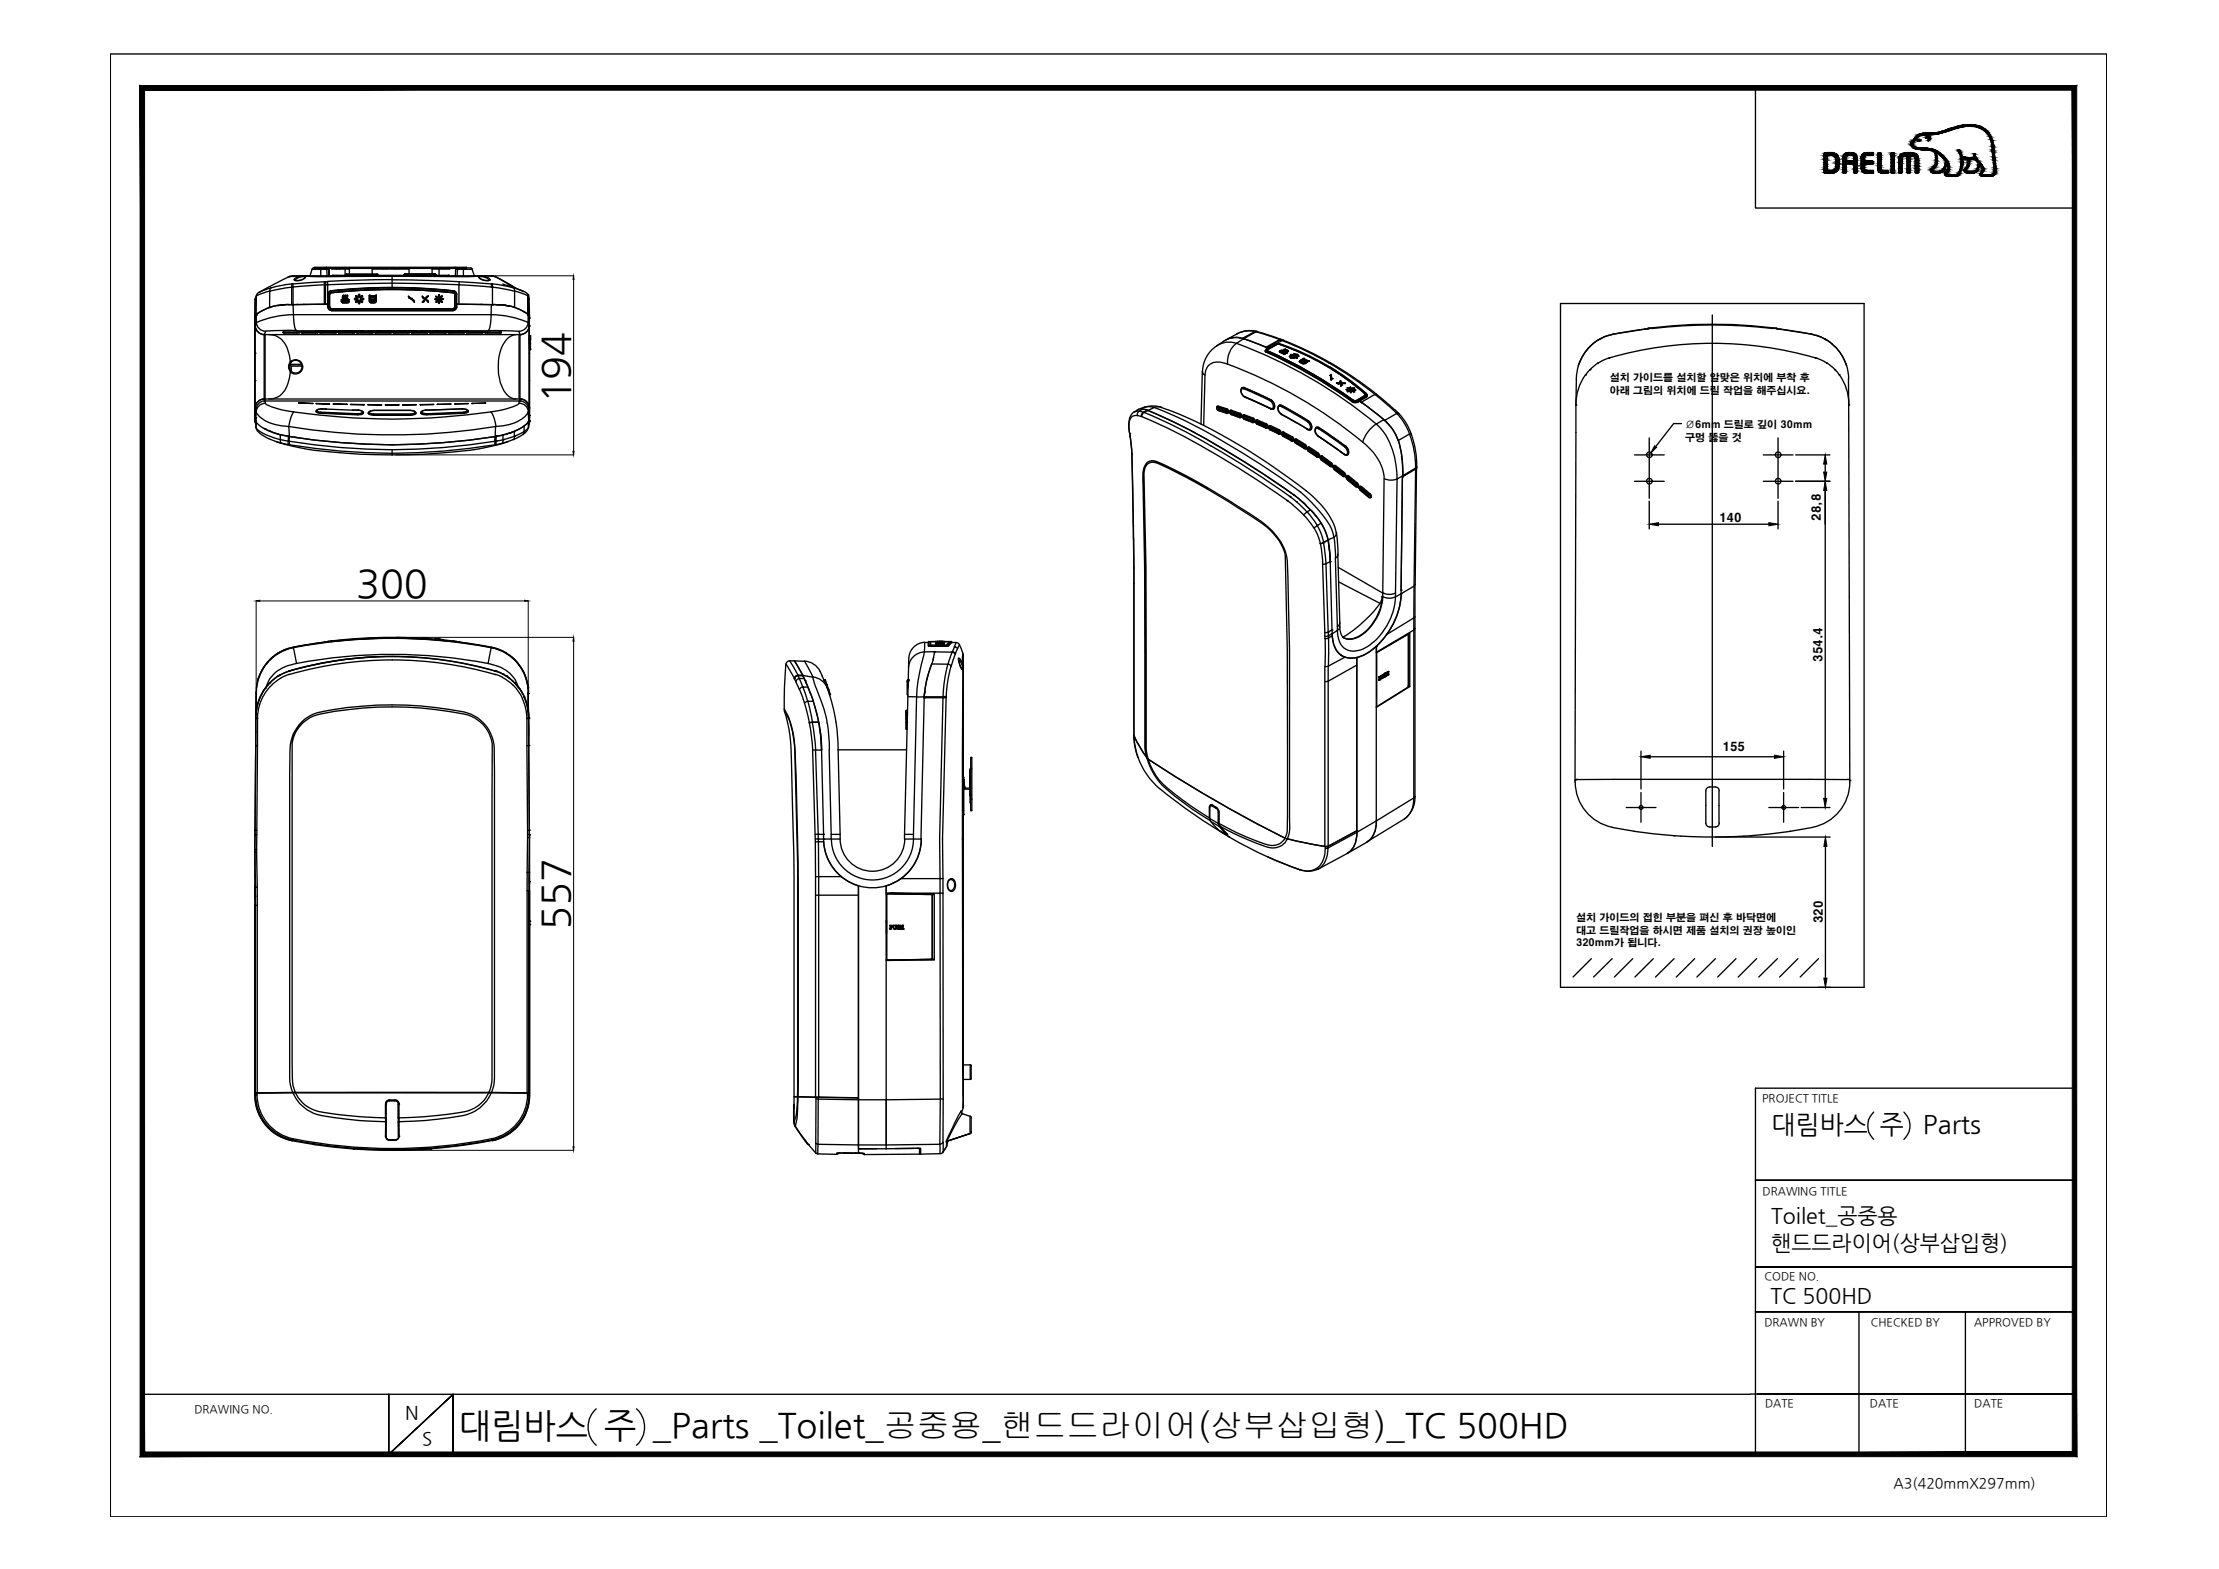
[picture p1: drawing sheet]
<svg xmlns="http://www.w3.org/2000/svg" width="420mm" height="297mm" viewBox="0 0 420 297" stroke-linecap="round" stroke-linejoin="round" font-family="sans-serif">
<defs><g id="words">
<g font-size="7.5">
<text x="107.8" y="76.4" transform="rotate(-90 107.8 76.4)">194</text>
<text x="67.4" y="113">300</text>
<text x="107.9" y="176.1" transform="rotate(-90 107.9 176.1)">557</text>
</g>
<text font-size="6.5" x="86.9" y="272.1">대림바스 주 _Parts _Toilet_공중용_핸드드라이어(상부삽입형)_TC 500HD</text>
<g font-size="4.9">
<text x="335.4" y="214.6">대림바스 주</text>
<text x="364.1" y="214.6">Parts</text>
</g>
<g font-size="4.1">
<text x="335.4" y="231.5">Toilet_공중용</text>
<text x="335.4" y="236.6">핸드드라이어(상부삽입형)</text>
<text x="335.2" y="246.6">TC 500HD</text>
</g>
<g font-size="3.5">
<text x="76.7" y="268.7">N</text>
<text x="80" y="273.5">S</text>
</g>
<text font-size="2.7" x="358.5" y="281.6">A3(420mmX297mm)</text>
<g font-size="2.3">
<text x="325.5" y="98.7">140</text>
<text x="344.8" y="98.6" transform="rotate(-90 344.8 98.6)">28,8</text>
<text x="345.1" y="125.3" transform="rotate(-90 345.1 125.3)">354.4</text>
<text x="326.2" y="142.2">155</text>
<text x="345.1" y="174.8" transform="rotate(-90 345.1 174.8)">320</text>
</g>
<g font-size="2.1">
<text x="333.7" y="208.6">PROJECT TITLE</text>
<text x="333.7" y="226.2">DRAWING TITLE</text>
<text x="334.1" y="242.4">CODE NO.</text>
<text x="334.1" y="251">DRAWN BY</text>
<text x="354.2" y="251">CHECKED BY</text>
<text x="373.8" y="251">APPROVED BY</text>
<text x="36.8" y="267.4">DRAWING NO.</text>
<text x="334.2" y="266.4">DATE</text>
<text x="354.1" y="266.4">DATE</text>
<text x="373.8" y="266.4">DATE</text>
</g>
<g font-size="1.9">
<text x="304.8" y="72.1">설치 가이드를 설치할 알맞은 위치에 부착 후</text>
<text x="304.8" y="74.6">아래 그림의 위치에 드릴 작업을 해주십시요.</text>
<text x="319.1" y="81">Ø6mm 드릴로 깊이 30mm</text>
<text x="319.1" y="83.5">구멍 뚫을 것</text>
<text x="298.4" y="174.3">설치 가이드의 접힌 부분을 펴신 후 바닥면에</text>
<text x="298.4" y="176.8">대고 드릴작업을 하시면 제품 설치의 권장 높이인</text>
<text x="298.4" y="179">320mm가 됩니다.</text>
</g>
</g></defs>
<!-- layer: 0 -->
<g fill="#000" stroke="#000" stroke-width=".19">
<path d="M313.3 84.4l.4 .3-1.1 1zM312.3 99.2l1.7-.3v.6zM334.9 98.9l1.8 .3-1.8 .3zM345.6 86.1l.3 1.8h-.6zM345.3 89.4h.6l-.3 1.7zM345.6 91.1l.3 1.8h-.6zM310.7 143.3l1.7-.3v.6zM336 143l1.7 .3-1.7 .3zM345.3 151.1h.6l-.3 1.8zM345.6 158.5l.3 1.7h-.6zM345.3 185.2h.6l-.3 1.7z"/>
<path d="M27.4 274.9l-.9 .9 365.9-.9zM26.5 275.8l365.9-.9 .8 .9zM392.4 17.1v257.8l.8 .9zM393.2 16.2v259.6l-.8-258.7zM27.4 17.1h365l.8-.9zM26.5 16.2h366.7l-365.8 .9zM26.5 16.2l.9 258.7v-257.8zM26.5 16.2l.9 258.7-.9 .9z"/>
</g>
<g fill="none" stroke="#000" stroke-width=".25">
<path d="M20.9 10.2h378v277h-378zM332.4 16.6v22.8h60.4M367.1 32.7h.1M295.5 57.5h57.5M298.5 71.8l-.1 4.9M350 71.8v4.9M312.3 94.9v5.2M314 99.2h20.9M318.4 80.2h-1.5l-4 5.2M336.7 94.9v5.2M340 86.1h6.5M340 91.1h6.5"/>
<path d="M345.6 87.9v1.5M345.6 91.1v60M158.7 142h12.9M310.7 142.2v7.2M312.4 143.3h23.6M324.8 158.5h21.7M337.7 142.2v7.2M341.1 152.9h5.4M345.6 160.2v25M295.5 186.9h57.5M301.3 181.5l-3.5 3.5M305.3 181.5l-3.6 3.5"/>
<path d="M309.1 181.5l-3.4 3.5M313 181.5l-3.4 3.5M317 181.5l-3.5 3.5M320.9 181.5l-3.5 3.5M324.8 181.5l-3.5 3.5M328.7 181.5l-3.5 3.5M332.6 181.5l-3.5 3.5M336.5 181.5l-3.5 3.5M340.4 181.5l-3.4 3.5M344.3 181.5l-3.4 3.5M354.8 210.5a3.5 3.5 0 0 0 0 5.2M360.5 210.5a3.5 3.5 0 0 1 0 5.2"/>
<path d="M392.8 206h-60.4v69.7M332.4 223.4h60.4h-60.4M332.4 239.9h60.4h-60.4M332.4 248.3h60.4h-60.4M352 248.3v27M372.1 248.3v27M27 264h304.4M73.6 264v11.4l12.2-11.4-12.2 11.4zM85.8 275.4v-11.4v11.4M112.9 266.7a4.6 4.6 0 0 0 0 6.9M120.5 266.7a4.6 4.6 0 0 1 0 6.9M331.4 263.9h61.4h-59.9"/>
<path d="M341 275.3h51.8"/>
<circle cx="312.3" cy="91.1" r=".53"/>
<circle cx="312.3" cy="86.1" r=".53"/>
<circle cx="336.7" cy="86.1" r=".53"/>
<circle cx="336.7" cy="91.1" r=".53"/>
</g>
<!-- layer: SIDE_CASE -->
<g fill="none" stroke="#000" stroke-width=".25">
<path d="M48.2 72.1h.1M48.2 66.9h.1M48.2 66.9v5.2M100.2 66.9v5.2M260.6 122.4h.1M260.6 122.4v33l-3.7 2.2v-33.1M260.6 122.4l-1.6 1.2-2.1 .9M256.9 157.6a4.5 4.5 0 0 1-1.8 3.9l3.7-2.1M260.6 155.4a4.5 4.5 0 0 1-1.8 4M48.2 169.7h.1M48.2 171.4v36M100.2 166.9h.1"/>
<path d="M100.3 168.6v38.8M48.3 207.4a8.7 8.7 0 0 0 7 8.5M55.3 216l4.2 .7M100.3 207.4a8.8 8.8 0 0 1-8.3 8.7l-3 .5M162.5 216.8v-49.1l2.3 .4 1.5-.1 1.5-.3v49.1M162.5 216.8v.7h5.3v-.7M162.5 208.2h5.3M162.5 216.8h5.3"/>
</g>
<!-- layer: MIDDLE_CASE_DADA -->
<g fill="none" stroke="#000" stroke-width=".25">
<path d="M48.5 59.6h.1M48.5 59.7l-.2 .5M48.5 59.7h.1M48.5 59.6v1.5l-.2 .6-.1-1.5M49 59.2l-.5 .4M52.7 57.8a9 9 0 0 0-3.6 1.4M53.6 57.8h-1M53.6 57.7h1.9l.1 1.9M55.5 57.7l6.5-.1v.5M55.6 59.5l.1 1.6a2.13 2.13 0 0 0 .4 1.5M55.6 59.6a17.9 17.9 0 0 0-7 1.5M56.2 57.6h.1"/>
<path d="M57.4 57.6h.1M91 57.6h.1M93 59.5l-.1 1.6a2.13 2.13 0 0 1-.5 1.5M93 59.6a18 18 0 0 1 7 1.5M93 57.7l-6.5-.1a.92 .92 0 0 1-.5 1.1l-23.2 .1a.78 .78 0 0 1-.7-.7M93 57.7h1.7M93 57.7v1.9h-37.4M93.9 57.7l1.9 .1M95.8 57.8l.7 .1M96.6 58l.9 .2M97.5 58.2l1.7 .8M99.4 59.1l.5 .4"/>
<path d="M100 59.5v.1M48.2 60.2l.1 18.5M48.2 60.2h.1M48.3 60.2h.1M48.3 77.2h.1M48.3 61.7h.1M48.3 77.2l.2 .8M48.3 77.2l-.1 1.5M48.3 61.7v15.5M48.3 61.6a1.76 1.76 0 0 0 1.7 1.7M48.3 61.6a1.76 1.76 0 0 0 1.8 1.7M48.5 78v1.8"/>
<path d="M48.5 78a6 6 0 0 0 4.8 2.6l1.4 .1 .1 1.9M48.5 61a1.76 1.76 0 0 0 1.8 1.7M50 76h.2M50 75.9a1.76 1.76 0 0 0-1.5 1.7M50 63.3h.1M50 63.3v12.2M50 75.5h.1M50 75.5a1.82 1.82 0 0 0-1.7 1.7M50 75.5h48.5M50.1 63.3h.1M50.1 75.5h.1M50.1 63.3h48.4"/>
<path d="M50.1 75.5l.1 .4M50.1 75.5a1.76 1.76 0 0 0-1.8 1.7M50.2 75.9l.1 .5a9.3 9.3 0 0 0 4.3 1.4 125.8 125.8 0 0 0 41.1-.4l2.3-.8 .2-.2 .1-.4h.4M50.2 63.3v12.2M50.3 76.3a1.74 1.74 0 0 0-1.8 1.7M50.3 62.8l-.2 .5M50.9 63.3a3.7 3.7 0 0 1 3.6 3l.5 2.2M53.9 62.8l-.3 .1M53.9 62.8l2.8 .1M55 68.5a1.39 1.39 0 0 1 1.9 0 1.39 1.39 0 0 1 0 1.9 1.39 1.39 0 0 1-1.9 0 5.8 5.8 0 0 1-2.3 4.7l-1 .4h-.8M55 68.4v.1M55 68.5l.1 .1"/>
<path d="M55 68.5a1.33 1.33 0 0 0 0 1.8v.1M55.1 70.3l-.1 .1M55.6 78l-.5 1-.4 1.7M56.1 62.6h36.3M56.2 62.6l-5.9 .1M56.6 76.3l2.6 .1zM56.7 76.3h.1M59.1 76.4h.1M59.8 76.4l2.6 .1zM59.9 77.7v.3l.4 .2 7.5 .3 .9-.1 .1-.4M59.9 76.4h.1M60 62.8h-3"/>
<path d="M60.1 62.8h.1M60.6 62.8h.1M62.3 76.5h.1M63.1 76.5l2.6 .1zM63.1 76.5h.1M65.6 76.6h.1M66.3 76.6h2.7zM66.4 76.6h.1M67.8 62.7h-7.9M67.8 62.6l1 .1M68.9 76.6h.1M69.6 76.6h2.7z"/>
<path d="M69.7 76.6h.1M69.8 78.1l-.1 .1 .2 .2 .8 .2h7.1l.8-.2 .1-.3M69.9 62.8h-1.1M70.7 62.7h7.1M70.8 62.6l-1 .1M72.2 76.6v.1M72.9 76.6h2.7zM73 76.6v.1M75.5 76.6v.1M76.3 76.6h2.5l-2.5 .1M77.8 62.6l1 .1M78.7 62.8h1.1"/>
<path d="M78.8 76.6h.1M79.6 76.6h2.5h-2.5M80.8 62.7h7.8M80.8 62.6l-1.1 .1M82.1 76.6h.1M82.9 76.6h.1M85.3 76.5l-2.4 .1M88 62.8h.1M88.3 62.8h3.2M88.6 76.4l-2.5 .1M88.6 77.7v.3l-.3 .2-7.5 .3-1-.1-.1-.2v-.2M89.4 76.4h.1"/>
<path d="M91.8 76.3l-2.4 .1M91.8 76.3h.1M92.9 78l.6 1 .4 1.7M94.6 62.8l.3 .1M94.6 62.8l-2.8 .1M97.7 63.3a3.4 3.4 0 0 0-2.8 2.6 9.4 9.4 0 0 0 1 8.7l.9 .7 .9 .2M98.2 62.8l.3 .5M98.3 63.3v12.2M98.3 76.3a1.74 1.74 0 0 1 1.8 1.7M98.3 75.9a1.76 1.76 0 0 1 1.8 1.7M98.5 63.3h.1M98.5 75.5h.1"/>
<path d="M98.5 63.3v12.2M98.5 75.5a1.74 1.74 0 0 1 1.7 1.7M98.5 75.5l-.2 .4h-48.1M98.5 75.5a1.76 1.76 0 0 1 1.7 1.7M100 61a1.88 1.88 0 0 1-2.4 1.7l-5.2-.1M100.1 79.6l-.2 .5-.6 .5M100.1 79.6l-.1-1.6a5.5 5.5 0 0 1-4.1 2.5l-2.1 .2M100.1 79.6h.1M100.2 61.7v-1.5v18.5M100.2 77.2l-.2 .8M100.2 77.2h.1M100.2 61.7h.1"/>
<path d="M100.2 77.2v1.5M100.2 61.6a1.76 1.76 0 0 1-1.7 1.7M100.2 60.2l-.2-.6v1.5l.2 .6v15.5M100.2 78.7h.1M100.2 78.7l-.1 .4M216.1 77.4h.1M216.1 77.4l.2 .1M216.3 77.4l.9 .2M216.7 77.1a2.88 2.88 0 0 1 1.9 0l-1.4 .6M216.8 77l-1.2 .5M216.8 77.1h.1M217 77l1.5-.1 1.5 .2"/>
<path d="M217.3 77.7a149.7 149.7 0 0 1 27.6 15.9M218.6 77.1a101.2 101.2 0 0 1 18.1 9.6l5.7 3.7a27.9 27.9 0 0 1 9.7 9.6l.4 1.7-1 .5-.5-1.4-.6-1.3-1.2-1.8M219.9 77.1a101.1 101.1 0 0 1 26.5 15.1 17.5 17.5 0 0 1 6.4 7.6l.2 1.1M219.9 77.1l-.6-.1-.7 .1M227.7 70.3l-.3 10M227.7 70.3l.2 .5 .3 .2M230.4 77l.3-.1 1.2 .4a.77 .77 0 0 1 .8 .5l-.2 .4M231.9 64.5h-.1a8 8 0 0 0-3.9 4.4l-.2 1.4M232.4 68.9a3.1 3.1 0 0 0-3.8 .5l-.3 .8-.1 .8-.3 9.5M232.4 68.9a88.2 88.2 0 0 1 25.6 14.8M233 64l-.4 .1M233.1 77.7l1.7 .5"/>
<path d="M233.1 77.7l-.2 .1M233.3 63.9h.7l1.4 .2-1.3 .9M233.4 63.9h-.2M234.1 65a4 4 0 0 0-3.7 .5M234.1 65a91 91 0 0 1 26.5 15.3M234.2 65a4.3 4.3 0 0 0-1.7 3.9M234.8 78.2l.3 .4-.1 .4M235.1 78.9h.1M235.5 64.1l4.2 1.6M235.6 73.4l5 2.3M235.6 78.5l1.4 .5a.64 .64 0 0 1 .6 .9h-.1M235.6 78.5l-.2 .1"/>
<path d="M235.6 73.4l-.2-.1-.4 .3M235.7 75.2l4.9 2.2M237.6 79.9h.1M238 79.5h.1M238.1 79.5l1.6 .7M238.1 79.5l-.3 .1M239.6 66.4v.2l.2 .1M239.7 65.8l.4 .2M239.8 66.7a94.9 94.9 0 0 1 16.5 9.5 1.07 1.07 0 0 0 1.1-.3l.4 .4M240.6 75.7a1.28 1.28 0 0 1 .6 1.7h-.5M242 76.9l.4-.2 .3 .1 5 2.8M247.7 79.6a1.19 1.19 0 0 1 .4 1.8l-.5-.1"/>
<path d="M257.9 76.2l4.1 3.2M50 81.1l1 .5M51 81.6l1.6 .6M52.6 82.2h.1M52.6 82.2l.4 .1M53 82.3l1.6 .3M54.7 80.7a121.7 121.7 0 0 0 39.1 0M54.7 82.6l.1 .1M54.8 82.6a121.8 121.8 0 0 0 39 0M93.8 82.6h.1M93.8 80.7v1.9M95.9 82.2h.1"/>
<path d="M95.9 82.2l-2 .4M96.5 81.9l-.6 .2M97.6 81.6l-1.1 .4M99.2 80.7l-1.6 .8M239.8 80.2l.3 .5-.2 .3M240 80.9h.1M240.3 80.7l.3-.1 1.6 .8M240.5 80.6h.1M242.2 81.4l.4 .4-.2 .3M242.5 82.1h.1M242.9 81.8h.1M243 81.8l1.7 .9"/>
<path d="M243.1 81.8l-.3 .1M244.7 82.7l.3 .4-.2 .4M244.8 93.6l.2 .1M244.9 83.4h.1M245 93.7l2.3 1.9M245.3 83.3h.1M245.3 83.2v.1M245.4 83.1h-.1M245.5 83.1l-.3 .1M245.5 83.2l1.7 1M246.7 95.1h.1M247.1 84.1l.3 .5-.2 .3"/>
<path d="M247.2 95.6l2 2.2M247.4 84.8h.1M247.6 84.8l.1-.1a.95 .95 0 0 1 .9 .4l1.1 .8 .2 .5-.2 .2M247.8 84.6h.1M249.8 82.7l4.7 3.3M249.8 81l-.3-.2-.4 .2M249.8 81l5 3.5M249.8 86.5h.1M250.3 86.3h.1M250.4 86.3l-.3 .1M250.4 86.4l1.7 1.2M252.1 87.6l.2 .4-.2 .3"/>
<path d="M252.3 88.2h.1M252.7 88.1h.1M252.9 88.2h-.4M252.9 88.2l1.7 1.3M254.5 89.4l.2 .2a.4 .4 0 0 1-.1 .6M254.8 90.1h.1M254.8 84.4a1.1 1.1 0 0 1 .3 1.8l-.6-.2M255 90.1l.1-.1a1.13 1.13 0 0 1 .9 .6l1.1 1a.39 .39 0 0 1 0 .6M257.4 92.2l.1-.1a1.15 1.15 0 0 1 1 .6l1 .9 .2 .3-.1 .3M258 83.7a9.7 9.7 0 0 1 4.1 6.9l-.3 21.7M260.6 80.3l-1.4 1.2a5.4 5.4 0 0 0-1.2 2.2M262.1 90.6a2.9 2.9 0 0 0 2.5 .1"/>
<path d="M262.6 80a9.9 9.9 0 0 1 2.8 6.4M262.6 80l-.6-.5-1.4 .8a12.8 12.8 0 0 1 3.9 9.1v1.3M264.5 90.7l-.3 22.3M265.4 86.4v.4M265.4 86.8l.2 3.3M265.5 90.3l-.2 21.4M265.5 90.1l-1 .6M251.4 102.2l.5 4.1M253 100.8v.5l-.4 .4 .3 4M253 100.8l.4 4.2M253.2 118.6v.7M253.2 119.4l-.9 .6"/>
<path d="M253.4 107.4l8.4 4.9M253.5 110.2l7.8 4a24.7 24.7 0 0 1-7.1 6.4M253.7 117.9l-.4-12.9-.1 .3-.4 .4 .4 12.9M253.7 117.9l-.3 .6-.2 .1M253.7 118.7l-.1 .4-.4 .3M261.7 112.9a9.2 9.2 0 0 1-5.1 7.9 2.63 2.63 0 0 1-2.3-.1M261.8 113l-.1-.1-.1 .7-.3 .6M261.8 112.3h.1M261.8 113a9.3 9.3 0 0 1-5.1 7.8 2.08 2.08 0 0 1-2.6-.4l-.4-1.3v-1.2M261.8 112.3v.7M261.8 113a2.77 2.77 0 0 0 2.5 0M261.8 112.2a2.77 2.77 0 0 0 2.4 .1"/>
<path d="M264.2 113a12 12 0 0 1-6 9.8 3.2 3.2 0 0 1-4.6-1.2l-.2-1.1-.2-1.1M265.3 112.4l-1.1 .6M265.3 112.4a14.2 14.2 0 0 1-7.5 11.8 3.7 3.7 0 0 1-5.5-3.2v-1.1M48.4 135.9v.1M48.4 138.4v.3M49 128.1l-.5 2.4v4.9M50.1 130.5l-.7 1.2-.5 1.3-.4 2M51.1 129.2l-.9 1.2M52.6 128h.1M52.7 123.6a8.5 8.5 0 0 0-3.6 4.5M53 127.8l-.4 .2M55.5 122.6l.7 3a94.7 94.7 0 0 1 37 .2 6.1 6.1 0 0 1 4.9 4.3"/>
<path d="M55.6 122.6a8.7 8.7 0 0 0-7.1 8.5v3.7M55.6 122.6a99.9 99.9 0 0 1 38.3 .2M55.6 122.6a6.6 6.6 0 0 0-3 1M56.1 125.6a6.7 6.7 0 0 0-5.5 4l-.2 .5M61.4 121.6l-5.9 .9M62 121.5v.1M62 121.5l-.6 .1M62.1 121.5a110.6 110.6 0 0 1 24.4 0M71.6 124.3a70.3 70.3 0 0 0-16.6 2.7M86.5 121.6h.6M87.1 121.6l6 1M92.4 125.6l.6-3a8.7 8.7 0 0 1 7 8.5"/>
<path d="M94 122.8l1.9 .8M95.8 123.6l.7 .5M95.9 128h.1M95.9 128l.6 .4M96.5 124.1a8.9 8.9 0 0 1 2.8 3.6M97 128.8l.2 .2M97.6 129.5l.8 1M98.4 130.5l.6 1M99.3 132l.6 1.9 .2 2M99.3 127.7l.7 2.5M100 131.1v3.7M100 130.2l.1 .9"/>
<path d="M100 131.1l.1 4.4M100.1 135.9h.1M100.1 136v3.2M150.4 125.1l1.9 .1M150.4 125.1l1.6 2.7M152.3 125.2a3.5 3.5 0 0 1 3 1.9M152.3 125.1l1.6 3.1M152.4 128.8l.7 1.5M152.4 128.8h.1M152.4 128.8l-.4-.9 1.9 .3 .3 1.3a28.8 28.8 0 0 1 2.7 9.6l.1 2.8M153.1 130.3l1.1 3 .8 3.4M153.9 128.2a3.3 3.3 0 0 1 2.8 2.1"/>
<path d="M155 136.8l.2 1.4M155.3 138.2l.2 2.3M155.3 127.1l.4 .9M155.7 127.9l.4 1M156.1 128.8l.5 1.3M156.5 130.1l.1 .1M156.6 130.3a33.8 33.8 0 0 1 2.1 11.6M171.9 131.9h1.7M172.1 124.7l-.8 34.1h3.1M173.6 132l-.6 26.8M175 132.1h.1M175 131.9l-1.4 .1"/>
<path d="M175.1 131h.1M175.1 131l-.1 .9 .1-.9M175.1 121.6a3.2 3.2 0 0 0-3 3.1M175.5 128.5l-.4 2.5M176.7 124.9l-1.1 3.2M176.8 124.4l-.1 .5M176.9 123.6l-.1 .8M176.9 123.4v.2M176.9 123.4h.1M176.9 123.4h-1.9l-.2 1.1a36.7 36.7 0 0 0-1.2 7.5M177 122.4l-1.2-.1v-.7h-.7l-.1 1.8a3.1 3.1 0 0 0-3 3M253.9 124.1l.3 .1"/>
<path d="M253.9 124h.1M48.4 141.2h.1M155.5 140.5l.1 1.5M156 159.3a9.2 9.2 0 0 0 6.6 8.4M157 142l.4 16M157.4 158v.8M157.4 158.8a7.8 7.8 0 0 0 7.8 7.8 7.8 7.8 0 0 0 7.8-7.8M158.7 142l.4 16.8h-3.2M159.1 158.8a6.1 6.1 0 0 0 6.1 6.1 6.1 6.1 0 0 0 6.1-6.1M159.1 158h-1.7M171.3 158h1.7M174.4 158.8a9.2 9.2 0 0 1-6.6 8.9"/>
<path d="M48.2 167.8v1.8M100.2 165v1.9"/>
<circle cx="56" cy="69.4" r="1.21"/>
</g>
<!-- layer: BACK_TOP_COVER -->
<g fill="none" stroke="#000" stroke-width=".25">
<path d="M62.4 55.8v2.3M62.4 58.1l.4 .3M62.7 55.4a106.7 106.7 0 0 1 23.1 0M62.7 55.4l-.3 .3M62.8 58.5h23M64.6 57.1v-.4l.1 .4M64.7 57.1l.2 .2M64.8 57.1l.1 .1h1M64.9 57.3h1M64.9 56l-.1 .4 .2 .6M65.1 56.1v.9M65.1 55.9v.1"/>
<path d="M65.1 55.9h-.2M65.1 57h-.1M65.3 56l-.1 .4 .1 .6M65.4 55.9v1.1M65.4 55.9h-.1M65.5 57h-.2M65.6 56v.9M65.7 56.9v.1M65.8 55.9v1.1M65.8 55.9h-.1M65.8 57h-.1M66 57.1v-.4l.1 .4"/>
<path d="M66 57.1l-.1 .1M66.1 57.1l-.2 .2M67.2 56.5h.2M67.2 56.7h.2M67.2 56.5l-.1 .1 .1 .1M67.4 56h.1l.1 .3-.2-.1zM67.4 57.1v.1l.2-.1M67.4 56.5l.1 .1-.1 .1M67.5 56.9h.1v.2M67.5 57l-.1 .1M67.9 55.8l.1-.1 .1 .1M67.9 55.9v.2l.2-.1"/>
<path d="M67.9 57.2l.1-.1 .1 .1M67.9 57.2v.3l.2-.1M68.1 55.9v.1M68.1 57.2v.2M68.3 56.1l.2-.1 .1 .2M68.3 56.1v.2h.2M68.4 57l.2 .1M68.5 56.9h-.2v.2M68.6 56.5h.1M68.6 56.7h.1M68.6 56.1l-.2 .2M68.6 56.5l-.1 .1 .1 .1"/>
<path d="M68.6 57.1l-.1 .1-.2-.1M68.8 56.5l.1 .1-.1 .1M69.9 56v1a.78 .78 0 0 0 1.3 0v-1M70 56v1l.4 .2a.55 .55 0 0 0 .7-.2v-1M70.1 56h-.2M70.1 56h.9v.2h-.9zM70.1 56.4h.9v.3h-.9zM71.1 57l-.2 .2h-.5l-.3-.2v-.2h.9v.2M71.2 55.9h.1M71.2 55.9l-.1 .1M71.3 55.9v.1M77.3 56.1l.5 .4-.4-.1z"/>
<path d="M78 56.7l.4 .2 .1 .3zM80 56.1l.4 .4-.4-.1zM80.4 56.7l-.1 .4-.3 .1zM80.6 56.7l.4 .2 .1 .3zM80.8 56.1h.3l-.5 .4zM82.3 56.6h.7l-.4 .2zM82.5 57.2l.5-.5-.1 .4zM82.5 56.1l.5 .4-.3-.1zM83.1 56.8l.2 .3-.2 .4zM83.1 55.8v.6l-.1-.3zM83.3 56.7l.3 .2 .1 .3zM83.3 56.6l.3-.2 .3 .2z"/>
<path d="M83.3 56.1h.4l-.4 .4zM85.8 55.4l.3 .3M86.1 55.8v2.3M86.1 58.1l-.3 .3M240 66.4a91.7 91.7 0 0 1 16.3 9.4M241.7 65.2l-1.7 1v.2M242.2 65.2h-.5M242.2 65.2a48.4 48.4 0 0 1 16.3 9.4M242.3 66.6h.1M242.3 66.6v-.1l.3-.2-.3 .3 1 .3M242.3 66.6l.7 .4M242.3 66.5h.1"/>
<path d="M242.3 66.7l.8 .3M242.6 66.6h.1M242.6 66.5l.5-.3 .3-.1-.5 .4zM242.6 66.4l-.3 .2M242.6 66.4h.1M242.7 66.6h.1M242.9 66.7h.1M242.9 66.6l.4-.3h.4l-.5 .3zM243 67h.1M243.1 66.4h.1M243.1 66.8h.1M243.1 66.8l.5-.4h.3l-.3 .3z"/>
<path d="M243.2 66.8v.1M243.3 66.5h.1M243.3 66.9l-.3 .1M243.4 66.2h.1M243.4 66.2l-.5 .3-.3 .1M243.6 66.8h.1M243.6 66.6h.1M243.6 66.8l-.3 .1M243.6 66.3v.1M243.7 66.3l-.5 .3-.3 .1M243.9 66.4v.1M243.9 66.4l-.5 .4h-.3"/>
<path d="M244.2 67.5h.3zM244.2 67.5h.1M244.4 67.2h.3M244.4 67.2h.1M244.4 67.1l.3 .1zM244.4 67.7h.3l-.2 .1zM244.4 67.5h.1M244.5 67.5h-.3M244.5 67.8h.1M244.5 67.2v.1M244.6 67.4l.4-.2 .4 .1a.5 .5 0 0 1-.4 .4 .5 .5 0 0 1-.5-.2zM244.6 67.7h.1"/>
<path d="M244.7 67.7h-.3M244.7 67.5l.3-.2 .3 .2M244.7 67.4l.3-.1 .3 .1-.3 .2-.3-.1zM244.9 67.7h.1M244.9 67.7l.2 .1M245 67.2h.1M245.1 67l-.2 .1M245.1 67h.1M245.1 67h-.2l.1 .2M245.3 67.7h.3M245.3 67.2l.3-.1-.1 .1zM245.3 67.6l.3 .1z"/>
<path d="M245.5 67.4a.57 .57 0 0 1-1 .1M245.5 67.2h.1M245.5 67.7h.1M245.5 67.4h.4M245.5 67.4h.4zM245.6 67.2h.1M245.6 67.5h.1M245.6 67.1l-.3 .1M245.8 67.5h.1M246.2 68.5h.1M246.3 68.5h.1M246.3 68.5l.4 .2"/>
<path d="M246.4 68.3l.6 .3M246.4 68.3l-.1 .2M246.5 68.3h.1M246.7 68.7h.1M246.7 68.1l-.2 .2M246.7 68.1l.7 .3M246.8 68l.6 .4M246.8 68h.2l.6 .3-.2 .1M246.8 68v.1M246.8 68.1l.7 .3M246.9 67.8h.1M246.9 67.9l-.9 .6 .9 .3 .9-.5"/>
<path d="M246.9 67.9l-.8 .5M246.9 67.9l-.6 .4-.1 .2 .8 .3 .7-.5M246.9 68.7l.1-.1zM246.9 68.7h-.2M247 68.8h.1M247 68.6h.1M247.1 68.6h.1M247.2 68.6l-.7-.3 .7 .3M247.3 68.5h.1M247.3 68.5l-.2 .1M247.4 68.4h.1M247.6 68.3h.1"/>
<path d="M247.6 68.3l-.2 .1M247.8 68.3h.1M247.8 68.4h.1M247.8 68.4l-.9 .4-.9-.4M251.9 71.1l.1 .2M251.9 71.1h.1M251.9 71.1l.1-.2v.4M252 71.4h.1M252 71.3l.1 .1zM252 71.4l.2 .2M252 71.5v.4zM252 71.3h.1"/>
<path d="M252.2 71.7h.1M252.2 71.7l-.2 .2M253.1 72.5h.1M253.1 72.5l.3 .1M253.4 72.7h.1M253.4 72.7l.3-.2zM253.7 72.2h.1M253.7 72.2l.2-.1v.3M253.7 72.2l.2 .2M253.7 72.5h-.6l.3 .1M253.8 72.6h.1M253.8 72.5l.1 .1z"/>
<path d="M253.9 72.4h.1M253.9 72.7v.3M253.9 72.6l.2 .2M253.9 72.6h.1M254 72.9h.1M254 72.6h.1M254 72.9l-.1 .2M254 72.9l-.1 .1M254.1 72.5l.6 .1M254.4 72.4l-.4 .2M254.4 72.5l.3 .1M254.7 72.6h-.6"/>
<path d="M254.9 73.8h.7M254.9 73.8h.1M255.1 74.1l.5-.3-.1 .3zM255.1 73.4h.1M255.1 73.4l.1 .2M255.2 73.4l.1 .2 .3 .1M255.2 73.4l.4 .3M255.2 73.9h.1M255.2 73.9l.4-.1zM255.3 73.6h.1M255.3 73.9l-.4-.1 .4 .1M255.5 74.1h-.4"/>
<path d="M255.6 73.5h.1M255.6 73.5l.1-.2v.4M255.6 73.5l.1 .2M255.6 73.4l.1 .2M255.6 73.7h.1M255.6 73.8l-.1 .3M255.6 73.8h.2M255.6 73.8h.2zM255.7 73.7h.1M255.7 74.3h.1M255.7 73.9l.2 .2M255.8 73.9h.1"/>
<path d="M255.8 73.7h.1M255.9 73.8l.3 .1 .1 .3zM255.9 73.9l.4 .3M255.9 74.1l-.2 .2v-.4v.4M255.9 73.8h.1M255.9 74.1l-.2 .2M255.9 73.8h.7M255.9 73.8h.7l-.4-.1-.3 .1M255.9 73.5h.4l-.5 .2zM256.3 74.2h.1M256.3 73.5h.1M256.3 73.5l-.5 .2"/>
<path d="M256.3 75.8h.5M256.5 73.8h.1M258.4 74.6v.3l-1.6 1M312.4 62.1h.1M336.1 62.1h.1M80 120.8h.1M80 120.8h.4M80.3 120.8v.1M80.4 120.8v.1M80.4 120.9h.2M80.6 120.9h.1M80.7 120.8l.4 .1"/>
<path d="M81.1 120.9h.1M82.3 121h.1M82.3 121h.3M82.5 121h.1M82.6 121l.4 .1M82.9 121h.1M83 121h.1M83.1 121l.9 .1M83.1 121h.1M83.3 121.1h.1M83.7 121.1h.1M83.9 121.1v.1"/>
<path d="M177.1 121.5h-.9v.7h2.6a.75 .75 0 0 0 .8-.6l.2-.1h-1M177.2 121.8h.6zM177.2 121.8l.6 .1M177.4 121.6h.1M177.4 121.7h.3zM177.4 121.7h.1M177.4 121.9h.1M177.4 121.6h.3M177.4 121.5l.5 .1M177.4 121.5h1.1M177.4 121.8l.2 .1M177.4 121.8h.2"/>
<path d="M177.4 121.6h.5M177.5 121.9h.1M177.5 121.5h.1M177.5 121.8h.1M177.5 121.8h.4M177.5 121.6h-.1h.1M177.7 121.5h.1M177.7 121.6h.1M177.7 121.9h-.3M177.7 121.5h.8h-.8M177.8 121.8h.1M177.8 121.5h.1"/>
<path d="M177.8 121.5h.5h-.5M177.9 121.8l.1 .2M177.9 121.8h.1M177.9 121.5l-.1 .1M177.9 121.5h-.1M177.9 121.6h.1M177.9 121.7h.1M177.9 121.9h.1M177.9 121.6h-.4l.3 .1M177.9 121.6v.1M177.9 121.9h-.1M177.9 121.8l-.1 .1"/>
<path d="M177.9 121.8h-.5M177.9 121.7h-.1M177.9 121.6l-.1 .1M177.9 121.6l-.5 .1M177.9 121.8l-.5 .1M177.9 121.7h.2M177.9 121.8h.2zM177.9 121.7h.2zM177.9 121.5h.2zM177.9 121.8v.1M178 121.8h.1M178 121.9h.1"/>
<path d="M178 121.8h.2M178 121.8h-.2M178.1 121.5l-.2 .1M178.1 121.7h.1M178.1 121.8v.1M178.1 121.8h.4M178.1 121.9h.1M178.1 121.9h.4M178.1 121.5v.1M178.1 121.7h.4M178.1 121.8l.5 .1h-.1M178.2 121.9h.1"/>
<path d="M178.2 121.8h.6zM178.2 121.9l-.2 .1M178.2 121.9h-.2M178.2 121.9h-.1M178.2 121.5h.3M178.2 121.6h.3M178.3 121.5h-.2M178.5 121.5h.1M178.5 121.6l.1 .1M178.5 121.6h.1M178.5 121.7h.1M178.5 121.9h.1"/>
<path d="M178.6 121.5h-.5M178.6 121.6h-.5h.1M178.6 121.6l-.4 .1M178.6 121.8l-.4 .1M178.6 121.7h-.5M178.6 121.8h-.5M178.8 121.8l-.5 .1"/>
<circle cx="68" cy="56.6" r=".44"/>
<circle cx="68" cy="56.6" r=".32"/>
<circle cx="77.9" cy="56.6" r=".11"/>
<circle cx="80.5" cy="56.6" r=".11"/>
<circle cx="83.1" cy="56.6" r=".11"/>
</g>
<!-- layer: SIDE_CONTROL_COV -->
<g fill="none" stroke="#000" stroke-width=".25">
<path d="M100.2 64.8h.1M100.2 64.4h.1M100.2 64.2h.1M100.2 64h.1M100.2 63.8h.1M100.2 63.6h.1M100.2 64.3h.1M100.2 65.3h.1M100.2 65.1h.1M100.2 64.9h.1M100.2 65.5h.1M100.3 66.2h.1"/>
<path d="M100.3 65.9h.1M100.3 66h.1M100.3 65.7v.3M100.3 66.1h.1M100.3 65.5h.1M100.3 64.9v.1M100.3 64.9h.1M100.3 65.1h.1M100.3 65h.1M100.3 65v.4M100.3 65.3h.1M100.3 64.8h.1"/>
<path d="M100.3 64.3h.1M100.3 64.3v.1M100.3 64.4h.1M100.3 64.7h-.1M100.3 64.2h.1M100.3 64h.1M100.3 64.1h.1M100.3 63.7v.4M100.3 63.8h.1M100.3 63.6h.1M100.3 64.1v.1M100.3 63.7h.1"/>
<path d="M100.3 65.7h.1M100.3 63.6v.2M100.3 64v.2M100.3 64.9v.2M100.3 65.3v.2M100.3 65.8v.4M100.3 65.6h.1M100.3 63.7v.1M100.3 64.4l-.1 .1M100.3 65.7v.1M100.3 64.3v.2M100.3 64.3v.4z"/>
<path d="M100.3 64.6v.1M100.3 64.4v.3M100.3 64.5v.2M100.3 65.9v.1M100.3 64.8v.1M100.3 63.9v.1M100.3 63.5v.1M100.3 65.6v.5M260.6 123.5l.1 10.3M261.1 128.2h.1M261.1 128.7h.1M261.1 128.2l.4-.1-.3 .4 .1 .2"/>
<path d="M261.1 128.2l.1 .5M261.1 128.7v.1M261.2 128.7h-.1M261.2 128.6h.1M261.2 128.6l.1 .1M261.3 128.7h-.2M261.3 128.7h.1M261.3 128.3l.1-.1v.1M261.4 128.1v.2v-.2l-.2 .3M261.4 128l-.3 .2M261.5 127.9h.1M261.5 128.1h.1"/>
<path d="M261.6 128h.1M261.6 127.9l.1 .6M261.7 127.9h-.2M261.7 127.9l-.1 .1M261.7 127.9h.1M261.8 127.8l-.1 .1M261.9 127.8h.1M261.9 127.8v.4l-.1 .2-.2-.1 .1-.4M261.9 128.3l-.2 .1M261.9 127.8v.4M262 127.7v.5l-.3 .3-.1-.5M262 127.7h.1"/>
<path d="M262 128h.1M262 127.7h-.2M262 127.7l-.1 .1M262 128l.1 .1M262.1 128.1v.1v-.1M262.1 127.6l.1 .3zM262.1 128.1h.1M262.2 127.8h.1M262.2 128.2h.1M262.2 127.5h.1zM262.2 127.5l-.1 .1M262.2 127.5h.1"/>
<path d="M262.2 127.9h.2v.1l-.2 .1M262.3 127.9h-.1M262.3 127.5l.1 .1M262.3 127.5h.1M262.3 127.9v.1M262.3 127.7l.1 .1M262.4 127.5h-.1M262.4 127.5l-.3 .1M262.4 128l-.3 .1M262.4 127.6h-.2v.2h.3l-.1 .2M262.4 127.6h.1M262.4 127.4h.1"/>
<path d="M262.4 127.9l.1 .1M262.4 128l-.1 .1M262.5 127.4h.1M262.5 127.4v.5M262.6 127.9h-.1M262.6 127.9h.1M262.7 127.3l-.3 .1M262.7 127.2l.2-.1v.1M262.7 127.7l.2-.2-.3 .1 .1 .3h-.2M262.8 127.7h-.1M262.8 127.3l-.1-.1 .1 .2M262.8 127.8h.1"/>
<path d="M262.8 127.6l-.1 .1M262.9 127.7l-.1 .1M262.9 127.5h-.3M262.9 127.2l.1 .5-.2 .1M262.9 127.6l.1 .1M263 127.2h-.2l.1 .3-.3 .1 .1-.3-.2 .1M266.6 120v10.1l-6 3.7M266.6 120.1l-5.9 3.4M266.8 129.8l-.2 .1M100.3 175.1h.1M100.3 174.4h.1M100.3 174.4v.7"/>
<path d="M100.3 175h.1M167.9 169.2h.1M167.9 169.2l8.6 .1M167.9 169.2v12.6M168.5 175.9h.1M168.5 175.2h.4l.1 .2-.4 .2v.2M168.5 175.9h.2M168.5 175.2h.1M168.5 175.2v.6M168.6 175.8h-.1M168.6 175.6h.1M168.6 175.8l.1 .1"/>
<path d="M168.7 175.9h.1M168.9 175.5v-.3h-.3v.3h.2M169 175.5h-.2M169 175.4l-.2 .2M169 175.4h.1M169.1 175.2h.2M169.1 175.2h.1M169.1 175.2l.1 .6 .2 .1h.2l.1-.7M169.2 175.2l.2 .7 .3-.2-.1-.5M169.4 175.2h-.1M169.5 175.2h.2M169.6 175.2h.1"/>
<path d="M169.6 175.2l.1 .2M169.7 175.7l-.1 .2h-.3M169.8 175.2h-.1M169.8 175.7h.1M169.8 175.7l.1 .2M169.9 175.4h.1M169.9 175.2a.38 .38 0 0 0 .4 .5l-.2 .2-.3-.2M170 175.8h.1M170 175.9h.1M170.2 175.2h.1M170.2 175.2l.1 .2M170.2 175.2h-.3"/>
<path d="M170.3 175.9h.1M170.3 175.4l-.3-.2-.1 .1 .1 .1 .3 .3v.2M170.3 175.4h.1M170.3 175.8h-.3M170.3 175.7h.1M170.3 175.7v.2M170.4 175.9h.1M170.4 175.9h.2M170.5 175.9h-.1M170.5 175.5h.4M170.6 175.8h.1M170.6 175.9h.1"/>
<path d="M170.8 175.9h.1M170.8 175.2h.3M170.8 175.9h.3M170.9 175.9v-.4h-.4l.1 .4M170.9 175.2h.1M170.9 175.2v.3h-.4l.1-.3h-.2l.1 .7M171 175.2l.1 .7M171.1 175.9h.1M171.1 175.2h-.1M176.5 169.3h.1M176.5 169.3l-8.6-.1v12.6h.1M176.5 169.3h.4"/>
<path d="M176.5 169.3v12.3M167.9 181.8h.1M176.5 181.6h.1M176.5 181.6l-8.6 .2M176.5 181.6h.4"/>
</g>
<!-- layer: FRONT_CASE_DADA_ -->
<g fill="none" stroke="#000" stroke-width=".25">
<path d="M48.2 72.1h.1M48.2 72.1v6.6M48.2 78.7h.1M48.2 79.6h.1M48.2 78.7v.9M48.2 79.6l.1 .1M48.3 78.7h.1M48.3 79.7h.1M48.3 78.7l.1 .4M48.3 79.7v.2M48.3 79.6v.3M48.3 79.9l.1 .4"/>
<path d="M48.3 79.7l.1 .2M48.4 79.1h.1M48.4 79.1v1.1l-.1-1.5v1M48.4 79.6l.1 1.3M48.4 79.1l.1 .2M48.5 79.8l.6 .7 1.1 .8M100.1 79.1h.1M100.1 79.1v.2M100.2 79.1l-.1 .2M100.2 79.7v.2M100.2 78.7h.1M100.2 72.1l.1 6.6"/>
<path d="M100.2 79.7h.1M100.2 79.8h.1M100.2 78.7v1M100.3 79.8l-.1 .4M100.3 78.7h.1M100.3 79.7v.1M100.3 79.6v.2M100.3 78.7l-.2 .4v1.1l.1-.5M100.3 78.7l-.1 1v-.9M214.7 78a3.1 3.1 0 0 0-.9 3.3l.1 .6M215.3 77.7l-.1 .1M215.3 78.7a1.23 1.23 0 0 0-1.5 1.2l.1 2.2"/>
<path d="M215.6 77.5l-.9 .5M215.7 77.9h-.6l-.4 .1M215.7 77.8l-.3 .4-.1 .5 .8 .2M216.1 77.4h.2M216.2 78.9l6.4 2.9 6.2 3.4M216.3 77.5l-.6 .4M216.3 77.4l.9 .2M216.5 78l-.3 .4-.1 .4M216.5 78l.2 .1M216.6 78.1l6.5 2.9 6.2 3.4M216.6 78.1a.74 .74 0 0 0-.4 .8l-.1-.1M217.2 77.7l-.7 .4-.8-.3"/>
<path d="M217.2 77.7h.1l-.7 .4M217.3 77.7l6.4 2.9 6.3 3.4M48.5 80.3h.1M48.5 80.8h.1M48.5 80.9a4.2 4.2 0 0 0 2.6 1.7l2 .6v-.9M48.5 80.8a2.18 2.18 0 0 0 1.5 1.8 13.5 13.5 0 0 0 4.7 1.6M48.5 80.2v.1M48.5 80.3v.3M48.5 80.8v.1M50.2 81.3h.1M50.3 81.3l.8 .4M51.1 81.6h.1"/>
<path d="M51.1 81.7l1.5 .5M52.3 83.6a49.6 49.6 0 0 0 13 2.2l2.9 .2 6 .1M52.6 82.2l.5 .1M52.6 82.2h.1M53.1 82.3h.1M53.1 83.2l1.5 .3M53.1 82.3l1.5 .3M53.1 83.2l.1 .7M54.6 82.6h.2M54.6 82.6h.1M54.6 82.6v1.4l.1 .2M54.6 83.5h.2"/>
<path d="M54.7 82.6h.1M54.7 84.1l.2 .1M54.8 83.5v.7a117.9 117.9 0 0 0 38.9 0M74.2 85.1v1M93.7 84.2h.1M93.7 83.5v.7M93.8 82.8h.1M93.8 82.6a122.1 122.1 0 0 1-39 0v.9a118.7 118.7 0 0 0 38.9 0M93.8 82.8v.7M93.8 82.6v.9M93.8 83.5l-.1 .7M93.8 82.6h.1"/>
<path d="M93.9 82.6h.1M93.9 83.5h.1M93.9 83.5l-.1 .7M93.9 82.6v.9M95.1 83.9l-1.4 .3M95.2 83.3l-1.5 .2M95.2 83.3h.1M95.2 83.3v.4l-.1 .2M95.3 82.4l-1.5 .2M95.8 82.2l-.6 .2v.9M96.2 83.6a49.6 49.6 0 0 1-12.9 2.2l-3 .2-6.1 .1M96.5 82l-.7 .2"/>
<path d="M96.5 82h.1M97 81.8l-.2 .1M97.2 83.2l-2.1 .7M97.4 81.6l-.9 .4M97.4 82.6h.1M97.4 82.6a.45 .45 0 0 1-.3 .6M97.4 82.6l-2.2 .6M97.4 82.6l1.9-.9a1.46 1.46 0 0 1-1.3 1.1l-.8 .4M97.6 81.5l-.2 .1v1M99.2 81.7h.1M99.3 80.6l-1.6 .9M100.1 80.8v-1.2a1.59 1.59 0 0 1-.8 1.1l-.1 1"/>
<path d="M100.1 80.6v-1l-.1 1.4-.8 .7M100.1 80.9a2.27 2.27 0 0 1-1.1 1.4M100.1 80.4v-.3v.8M213.9 82v.1M213.9 82.1l.4 3.9M213.9 82.1h.1M213.9 82.1l.1 .5M214 82.5l.3 3.4M214.3 86l.4 21.5v31.9v-31.8l-.4-21.6M214.3 86h.1M214.6 99.5h.1M214.6 98.8v.1"/>
<path d="M228.6 92.3l6 3.7a24 24 0 0 1 7.2 5.5 8.4 8.4 0 0 1 2 5.7 1109.8 1109.8 0 0 1 .4 42.8v4.6a7.9 7.9 0 0 1-.3 3.8l-.2 .4-.4-.1a3.6 3.6 0 0 0 .4-2l.1-2.2a2077.9 2077.9 0 0 0-.4-49.2 9.8 9.8 0 0 0-4.6-6.3l-6.2-4-4-2.4zM228.6 92.3a53.3 53.3 0 0 0-10.2-5.1 1.71 1.71 0 0 0-1.9 1.6l-.1 1 .1 4.3a1258.8 1258.8 0 0 1 .3 44.7 13.1 13.1 0 0 0 .3 4.7l.3 .2-.2-.6a12 12 0 0 1-.2-4.1 2086.4 2086.4 0 0 0-.4-49.3 1.86 1.86 0 0 1 1.7-2.2 7.7 7.7 0 0 1 3 1.2l7.3 3.9M228.9 85.2l6.9 4.2 7.9 5.3M229.3 84.4l7 4.2 8.1 5.5M229.9 84.1l7 4.2 7.9 5.3M243.7 94.8h.1M243.7 94.8l.1 .1M243.8 94.8l1.1 .9M244.2 94h.1M244.3 94.1h.1M244.4 94.1l1.1 .9M244.9 93.6l.1 .1"/>
<path d="M244.9 95.7l2 1.8M245 93.7h.1M245 93.7l1.1 .9M245.4 95h.1M245.4 95l2 1.9M246.1 94.6l1.1 1M247.2 95.6l1.2 1.1M247.4 96.9h.1M247.5 96.9l-.7 .6 1.9 2.4M247.5 96.9l1.9 2.6M248.1 96.5l-.7 .4M248.4 96.7l.4 .5"/>
<path d="M248.7 99.9l.8 1.4 .5 1.5M248.8 97.2l1.4 1.9M249.4 99.5h.1M249.4 99.5l.7 1.5 .5 1.7M249.4 99.5l-.7 .4M250.1 99.1l-.7 .4M250.1 99l.8 1.6 .5 1.6M214.6 102.1l.1 .1M214.6 101.7v.1M214.7 107.5v.1M214.7 110.4v.1M250 102.9l.6-.2 .5 4"/>
<path d="M250 102.9l.5 4 .6-.2M250.4 106.9l.5 13.6v.4l.6-.1M250.6 102.8h.1M250.6 102.7l-.6 .2M251.4 102.2h.1M251.4 102.2v.1M251.4 102.2l-.8 .6M251.5 119.6h.1M251.5 102.3l.4 4M251.5 119.6l-.6 .2M251.6 103.3l.3 3M251.9 106.3h.1"/>
<path d="M252.2 119.3h.1M252.2 119.3l-.3-13-.8 .4 .4 13.7M252.2 119.3l.1 .7-.8 .4v.4M252.2 119.3l-.7 .3M252.2 120v.4M48.4 135.9h.1M48.5 135.9l-.1 5.3M48.5 135.9v.1M48.5 135.9l-.1 .1M48.5 135.9l.3 .1M48.5 136l-.2 21.2M48.5 136l.3 .1"/>
<path d="M48.8 136l-.2 24.8 .1 7.2v38.9l6.7-.1M48.8 136h.1M50.2 130.3a9.6 9.6 0 0 0-1.8 5.6M50.2 130.3h.1M50.3 130.3l1.4-1.6 1.4-1a9.2 9.2 0 0 0-4.6 8.1M51.1 129.3h.1M53.1 127.7v.1M53.1 127.8l1.5-.7zM53.2 128.3a8.9 8.9 0 0 0-4.4 7.7M54.6 127.1h.1M54.7 127.7l-1.5 .6M54.7 127.7a70.6 70.6 0 0 1 39.1 0"/>
<path d="M54.8 127.1h.1M54.8 127.1a70.3 70.3 0 0 1 38.9 0M54.8 127l-.2 .1M74.2 124.3a70.3 70.3 0 0 1 19.5 2.7M74.3 124.3a70.3 70.3 0 0 0-19.5 2.7M93.7 127.7h.1M93.8 127.1h.1M93.8 127l1.5 .6M93.9 127.7l1.2 .5M93.9 127.1h.1M93.9 127.1a8.2 8.2 0 0 1 3.5 2.1M95.1 128.2a8.7 8.7 0 0 1 3.9 4.1"/>
<path d="M95.2 127.6h.1M95.2 127.6l.6 .4M95.8 128h.1M95.9 128l.6 .4M96.5 128.5l1.5 1.4M97.4 129.3h.1M97.4 129.3l1.1 1.2 .7 1.5M98.1 129.9l.1 .2a9.6 9.6 0 0 1 1.9 5.8M98.9 132.3l.6 1.8 .3 1.9M99.2 132h.1M99.2 132l.7 2.1 .2 1.8M99.8 136l.3-.1v5.3"/>
<path d="M100.1 135.9l-.3 .1 .1 21.2-.1 8M100.1 135.9h.1M100.1 135.9v5.3M148.5 134.3l.8 1.5a22.1 22.1 0 0 1 1.3 8.1l.1 2.8a1841.5 1841.5 0 0 1 .4 60.9M148.5 134.3v.3M148.5 134.6l.2 .3a9.5 9.5 0 0 1 1.4 4.2l.4 2.5 .5 22.1v43.9M148.5 134.6l1 4.5 .3 4.6a658.7 658.7 0 0 1 .6 27.4v36.5h.7M148.8 125.7l-.3 4.3v4.3M149.5 125.1h.9l1.6 2.8M150.4 128.5h.1M150.7 129l.7 1.6M151.1 127.9h.1"/>
<path d="M151.1 127.9h.9M151.1 127.8v.1a.77 .77 0 0 0-.7 .6M151.1 127.9a.73 .73 0 0 0-.7 .6M151.1 127.9l.2 .6M151.1 127.9a.7 .7 0 0 0-.7 .6M151.1 127.8l-1.6-2.7a.72 .72 0 0 0-.7 .6l1.6 2.8M151.3 128.5h1l.1 .3M151.3 128.5h.1M151.3 128.4l.7 1.7M151.4 128.5l-.6 .3-.1 .3-.3-.6M151.4 130.6l.9 2.5M151.8 127.9h.1"/>
<path d="M152 130l-.6 .5M152 127.9h.1M152 130.1h.1M152 127.9h-.9M152 127.8v.1M152 127.9l.3 .5M152 130.1l.9 2.7-.6 .3M152.3 133.1l.9 3.7M152.5 128.8l.2 .4M152.6 129.3l.5 1M152.9 132.8h.1M152.9 132.8h1.1"/>
<path d="M153 132.7l.8 4M153 130.1h-1M153.1 130.3l.2 .4M153.2 130.7l.3 .6M153.2 136.9l.4 2.2 .3 2.9M153.5 131.3l.8 2.6 .7 2.8M153.8 136.8h1.2M153.8 136.8h.1M153.8 136.8h-.6M153.8 136.7l-.6 .1M153.8 136.7l.6 5.2-.5 .1M155.1 136.8l.3 2.2 .2 3"/>
<path d="M155.2 138.2l.4 3.8M214.7 139.4l1 1.8 1.5 2.2M250.9 126.2v34.1M250.9 120.9v5.3l.6-.1M251.5 128.9l-.6 .1M251.5 120.4h.1M251.6 120.4l-.7 .1M251.6 120.7l-.1 5.4M252.3 120.4a4.2 4.2 0 0 0 2.3 4l-3.1 1.7v2.9M252.3 120.4l-.8 .4M254.6 124.4l.9 .2 1.4-.1M256.9 124.5v32.8l-5.4 2.9v-31.2"/>
<path d="M256.9 125.9l-5.4 3.1M48.3 157.2h.1M48.3 158h.1M48.3 157.2v.8M48.3 158l-.1 2.8M48.3 157.2h.3M48.3 158h.3M48.4 141.2h.1M48.5 141.2h.3M100.1 141.2h-.3M100.1 141.2h.1M100.1 141.2l.1 17.4"/>
<path d="M100.1 141.2l.1 16M100.2 157.2h.1M100.2 158h.1M100.2 157.2v.8M100.3 158h-.4M100.3 157.2h-.4M100.3 158.6l-.2 6.6M100.3 158.6v6.6M100.3 158v.5M100.3 158.5l-.4 .1M153.9 142l.5 16.8v48.9M154.9 158.8h.1"/>
<path d="M154.9 158h.1M154.9 158h1M154.9 157.9l-.5 .1M154.9 158.8h-.5M155.9 158h.1M155.9 158l-.3-16h-1.2l.5 16.8M155.9 158.8a9.3 9.3 0 0 0 3.4 7.2h-4.3v41.7l7.5 .1v-40.1M155.9 158.8h.1M155.9 159.4h-.9v6.6h-.5M155.9 158.8h-1l.1 .6h-.6M155.9 158v.8M217.4 143.7a253.3 253.3 0 0 0 25.9 15"/>
<path d="M243.8 158.8l5.5 1.2 1.6 .2 .6-.1M48.2 160.8v.5h.4M48.2 161.3l.1 45.7M48.2 160.8h.1M48.2 161.3h.1M48.2 168h.2M48.2 160.8v.5M48.3 160.8h.3M48.3 161.3l.1 6.6M48.4 168v3.4h-.2M48.7 171.4h-.3v35.5l-.2 .1M48.7 168h-.3"/>
<path d="M99.8 168.6h.3M99.8 168.7v38.2l-6.7-.1M100.1 165.2h.2M100.2 165.2h-.4v3.5M100.2 165.1l-.1 3.5M100.3 166.9l-.1 40.1M100.3 168.7h-.2v38.2l.2 .1M100.3 165.2v1.7M154.4 169.5h8.1M159.3 166l1.6 1 1.7 .7M48.7 206.9h-.3M56 206.8h37.1"/>
<path d="M92.6 206.8l.2-.6a11.4 11.4 0 0 0 .4-4.8v-60.6a6.7 6.7 0 0 0-5.3-5.6 66 66 0 0 0-28.6 .4 6.7 6.7 0 0 0-4 5.1v60.7a12.2 12.2 0 0 0 .4 4.8l.2 .6h-.5l-.2-.6a11.4 11.4 0 0 1-.4-4.8l.1-57.7a8.5 8.5 0 0 1 2.7-7.5l.6-.4a7.2 7.2 0 0 1 3.3-1.2 67.7 67.7 0 0 1 27.1 .4 7.4 7.4 0 0 1 5 8.1v58.2a12.5 12.5 0 0 1-.3 4.9l-.2 .6M99.8 206.9h.4M151.1 207.6l3.3 .1M154.4 207.7h.6"/>
</g>
<path d="M54.8 69.1v.7M57.1 69h-2.2M57.1 69.1h-2.2v.9M57.2 69.3h-2.1v1.1M49.2 206.9h-.3M55.8 206.9h-6.7M55.8 206.9h43.6M99.4 206.9h.2M99.6 206.9h.1" fill="none" stroke="#000" stroke-width=".25"/>
<g fill="none" stroke="#000" stroke-width=".25">
<path d="M55 68.7v.2h-.2M55 68.9v.1M214.7 139.6a14.3 14.3 0 0 0 6.8 11.2l6.1 4.4 5.2 3.3M214.7 139.4v.3M214.7 139.4v.2M214.7 139.6l.2 1.9 .6 1.9M214.8 139.4l1.2 2.4 1.2 1.7M217.4 143.7l-.2-.2a13 13 0 0 0 5.3 7.3 56.6 56.6 0 0 0 6.7 4.6M217.4 143.7a12 12 0 0 0 5.2 6.8l3.2 2.3 3.2 2.1v-2.1M217.4 143.7a253.3 253.3 0 0 0 25.9 15M229 152.8l.1-.3 .2-.1 1 .5M229.1 154.9v.4"/>
<path d="M230.3 152.8l.4 .7 .1 2.4a37.6 37.6 0 0 0 10.1 4.2 2.6 2.6 0 0 0 2.4-1.4M230.8 155.9l.2 .5a36.4 36.4 0 0 0 9.9 4.1 3 3 0 0 0 2.8-1.7l-.4-.1M231 156.4l1.3 1.4M232.1 158l.7 .5M232.3 157.9l.1 .1M232.8 158.5a75.7 75.7 0 0 0 13.3 6.1M243.8 158.8l7.2 1.5M256.9 157.6a4.2 4.2 0 0 1-1.9 4l-6 3.1a4.2 4.2 0 0 1-2.8 0M256.9 157.6l-5.5 2.9a4.5 4.5 0 0 1-1.9 4.1M256.9 157.3h.1M256.9 157.3v.3M256.9 157.3l-5.5 2.9"/>
<path d="M240.1 162.2l6.1 2.5h-.1M251.4 160.2l-.5 .1a4.5 4.5 0 0 1-1.7 4.1l-.8 .4-.8 .1-1.5-.3M251.4 160.2v.3M251.5 160.5l-.5 .1M48.2 207.1l.2-.2a8 8 0 0 0 2.3 6.6 8.3 8.3 0 0 0 4.6 2.5l.2-.4a8.6 8.6 0 0 1-6.8-8.3M48.4 207.3a8.7 8.7 0 0 0 7.1 8.5M48.6 206.9h-.2M55.4 215.8a98.7 98.7 0 0 0 37.7 0M55.4 206.9a7.5 7.5 0 0 0 5.6 4.3 79.1 79.1 0 0 0 12 1.2M55.4 206.9h-6.8v.4h-.2M55.4 206.9h37.6M55.5 215.6a96.3 96.3 0 0 0 37.6 0"/>
<path d="M56 206.9a6.4 6.4 0 0 0 5.4 3.7l7 .8 4.6 .2M59.5 216.7l7.5 .8M66.9 217.5h.1M66.9 217.4h.1M66.9 217.4l1.4 .1M67 217.5l6.7 .3 6.5-.2M67 217.5h.1M67.1 217.4l-.2 .1M67.2 217.4l-.2 .1M68.3 217.5a111.4 111.4 0 0 0 11.9 .1M68.3 217.5v.1M73.2 215.6l.6 .2"/>
<path d="M73.7 215.9h1.1M73.7 208.3h1.1M73.8 208.3a.74 .74 0 0 0-.8 .7l.1 6.4M74.8 208.3a.74 .74 0 0 1 .8 .7M75.5 209v6.1M81.4 217.4l.2 .1M81.5 217.5h.1M81.5 217.5l-1.3 .1M81.6 217.4h.1M81.6 217.4l-1.4 .1M81.6 217.5h.1M81.6 217.5h-.1"/>
<path d="M81.6 217.4h-.1M89 216.6l-4.2 .6-3.5 .2M92.6 206.9a6.6 6.6 0 0 1-5.5 3.7l-6.9 .8-4.7 .2M93 206.9a7.2 7.2 0 0 1-5.4 4.3 79 79 0 0 1-12.1 1.2M93 206.9h6.9M93.1 215.6a8.6 8.6 0 0 0 6.8-8.3h.2a8.7 8.7 0 0 1-7 8.5v-.2M100.1 206.9h-.2v.4M100.3 207.1l-.2-.2v.4l.2 .1a8.7 8.7 0 0 1-7.1 8.6l-.1-.2M150.4 212.4l.2 .8M150.6 213.2l1.8 2.6M151 207.7v1a9.6 9.6 0 0 1-.6 3.5v.2M151.1 207.7l-.2 3.8-.3 1.7"/>
<path d="M152.5 215.9l.6 .8M153.1 216.7h.1M153.1 216.7l1.4 1.6M154.5 216.4l.4 .2M154.5 216.4v1.9M154.5 207.7v8.7M154.5 207.7l8 .2v.3M154.5 207.7h-4.1v4.7M154.9 216.6l-.1 1.8-.3-.1M154.9 207.7v.4M154.9 208l-.4 .1M158.9 218.3l-.4 .2"/>
<path d="M159.8 218.3h-1.3M159.8 218.2h.1M159.8 218.3h.1M159.8 218.3h2.2M162 218.3h-3.3h-.3v.2h-3.6M162 218.3h.1M162.5 208.2v8.6l-7.6-.2M162.5 208.2l-7.6-.1v8.5M162.5 216.8v1.5M162.5 218.3h.1M162.5 218.3l1.2 .1M162.6 218.3h-.6h.6"/>
<path d="M162.6 218.3l1.1 .1M163.3 218.4l.5 .2M163.6 218.4l.1 .2M166 217.5h-3.5M173.8 217.4h.3v1.1M173.8 217.4h.1M173.8 217.4h-4.3M174.1 218.5l-10.4 .1M174.3 217.4h-.2M174.3 217.4v.9l-.2 .2"/>
</g>
<!-- layer: WATER_TRAY_WINDO -->
<g fill="none" stroke="#000" stroke-width=".25">
<path d="M229 154.9h.1M229 152.8v2.1M229.1 155l1.6 .9M229.1 152.8v2.2M229.1 154.9l.1 .6 1.6 .9M229.2 155.5l1.4 1.5M229.5 152.6l.7 .4M229.5 152.6l-.2-.1-.3 .2M229.6 152.5h.1M229.6 152.5a1.56 1.56 0 0 1 1.2 1.2l-.2 .1 .1 2.1M229.6 152.4l-.1 .2M229.6 152.5l-.3-.1-.2 .3"/>
<path d="M230.3 153l.4 .7M230.3 152.9l-.1 .1M230.5 157l.8 .5M230.6 155.9h.2M230.7 155.9l.1 .5M230.8 153.8v2.1l.1 .5h-.1M230.8 156.4l1.4 1.5M230.9 156.4l1.4 1.4M231.3 157.5l1 .6-.1-.2M231.3 157.5l.8 .5M231.3 157.5h.1M232.3 157.8l-.1 .1"/>
<path d="M232.3 157.9l.1 .2M232.4 158l-.1 .1M73 215.1h.1M73 209h.1M73 209v2.9M73 209v2.6M73 212.3l.1 .1M73 215.1l.1 .1M73 215.1l.2 .5 .5 .2M73 211.8v3.3M73.1 211.6l-.1 3.5M73.1 212.4v2.9l.3 .4 .3 .1"/>
<path d="M73.1 211.6v.8M73.3 215.7l1.5 .1M73.7 215.8h.1M73.7 208.3h1.1M73.7 208.3v.1l1.1-.1M73.8 208.3a.7 .7 0 0 0-.7 .7M73.8 208.4a.61 .61 0 0 0-.7 .6M74.8 208.3h-1.1M74.8 208.4a.61 .61 0 0 1 .6 .6M74.8 208.3a.7 .7 0 0 1 .7 .7M74.8 215.8h.1M75.4 212.4v2.8"/>
<path d="M75.4 211.6v.8M75.5 209h.1M75.5 209v2.9M75.5 209v2.6M75.5 211.8v3.3M75.5 212.3v2.8M75.5 211.6v.7l-.1 .1M75.5 215.1h.1M75.6 215.1l-.3 .5-.4 .2M75.6 215.1a.83 .83 0 0 1-.7 .7M150.3 209.8l.1-.7-.1 .1 .1 3.2M150.3 212.4a9.1 9.1 0 0 0 2.1 3.6"/>
<path d="M150.4 212.4l.2 .7M150.6 213.1l-.1 .1M152.4 216l.5 .6M152.5 215.9l-.1 .1M152.5 215.9l.5 .7M152.9 216.6h.1"/>
</g>
<!-- layer: BACK_LED_PCB_CAS -->
<g fill="none" stroke="#000" stroke-width=".25">
<path d="M62.1 58.1a.7 .7 0 0 0 .7 .7M62.1 58.1a.8 .8 0 0 0 .7 .7M62.1 55.8v2.3M62.4 55.8v2.3M62.4 58.1l.4 .3M62.7 55.1l-.3 .1-.3 .5M62.7 55.1a107.2 107.2 0 0 1 23.1 0M62.7 55.1a107 107 0 0 1 23.1 0M62.7 55v.2M62.7 55.1a.7 .7 0 0 0-.6 .6M62.7 55.4a106.7 106.7 0 0 1 23.1 0M62.7 58.7h23.1"/>
<path d="M62.7 55.4l-.3 .3M62.8 58.8h23M62.8 58.5h23M85.8 55.4l.3 .3M85.8 55v.2M85.8 55.1l.3 .1 .3 .5M85.8 55.1a.7 .7 0 0 1 .7 .6M86.1 55.8v2.3M86.1 58.1l-.3 .3M86.3 55.8l.1 2.3zM86.4 58.1l-.2 .4-.4 .2v.1M86.5 58.1a.7 .7 0 0 1-.7 .7"/>
<path d="M239.8 66.1l-.2 .3 .2 .3M239.8 66.1l-.2 .3 .2 .2M239.8 66.1h.1M239.9 66.1h-.1M239.9 66.5l-.1 .1a91.6 91.6 0 0 1 16.3 9.4M239.9 66.5a91.7 91.7 0 0 1 16.2 9.4M240 66.4a91.7 91.7 0 0 1 16.3 9.4M241.5 65.1h.1M241.7 65.2l-1.7 1v.2M242.2 65.2h-.5M242.2 65.2a48.4 48.4 0 0 1 16.3 9.4M242.3 65.1l-.8 .1-1.7 .9"/>
<path d="M242.3 65.1a47.1 47.1 0 0 1 16.6 9.6l-.2 .5M251.8 69.4a48.4 48.4 0 0 1 6.9 5.1M256 76v.1M256 76l.5 .2 .5-.1M256.1 75.9l.6 .2 .3-.1M256.1 75.9l-.1 .1M256.3 75.8h.5M257 76v.1M257 76.1h.1M258.4 74.6v.3l-1.6 1M258.6 75l.1 .1M258.6 74.5l.2 .3-.2 .3-1.7 .9"/>
<path d="M258.7 75.2l-1.7 .9M258.9 74.9v.1M258.9 74.9h.1M312.1 62.1a102.2 102.2 0 0 1 24.2 0M312.1 62.1l-.1 .1M336.4 62.1l.1 .1M336.4 62.2h.1M62.1 121.4h.7M62.1 121.4l-.1 .2M62.8 121.3a97.4 97.4 0 0 1 23 0M62.8 121.4v.1M62.8 121.4l-.7 .1"/>
<path d="M85.8 121.3l.5 .1M85.8 121.5h.6M85.8 121.3v.1a97.3 97.3 0 0 0-23 0M86.4 121.4l.1 .1M86.4 121.6h.1M175.8 121.6v.6l.1-.1M175.9 121.5h.3v.7h2.6a.75 .75 0 0 0 .8-.6l.5-.1-.8 .7h-3.2l-.2-.1zM175.9 121.4l-.1 .1M176.5 122.2l-.7 .1M178.8 122.2l-2.3 .2M179.5 122.1l.1 .2M179.5 122.3l-.7 .1"/>
<path d="M180.1 121.4l.1 .1M180.2 121.6l-.7 .7"/>
</g>
<g fill="none" stroke="#000" stroke-width=".25">
<path d="M62.4 55.8v2.3M62.4 58.1l.4 .3M62.7 55.4a106.7 106.7 0 0 1 23.1 0M62.7 55.4l-.3 .3M62.8 58.5h23M64.6 57.1v-.4l.1 .4M64.7 57.1l.2 .2M64.8 57.1l.1 .1h1M64.9 57.3h1M64.9 56l-.1 .4 .2 .6M65.1 56.1v.9M65.1 55.9v.1"/>
<path d="M65.1 55.9h-.2M65.1 57h-.1M65.3 56l-.1 .4 .1 .6M65.4 55.9v1.1M65.4 55.9h-.1M65.5 57h-.2M65.6 56v.9M65.7 56.9v.1M65.8 55.9v1.1M65.8 55.9h-.1M65.8 57h-.1M66 57.1v-.4l.1 .4"/>
<path d="M66 57.1l-.1 .1M66.1 57.1l-.2 .2M67.2 56.5h.2M67.2 56.7h.2M67.2 56.5l-.1 .1 .1 .1M67.4 56h.1l.1 .3-.2-.1zM67.4 57.1v.1l.2-.1M67.4 56.5l.1 .1-.1 .1M67.5 56.9h.1v.2M67.5 57l-.1 .1M67.9 55.8l.1-.1 .1 .1M67.9 55.9v.2l.2-.1"/>
<path d="M67.9 57.2l.1-.1 .1 .1M67.9 57.2v.3l.2-.1M68.1 55.9v.1M68.1 57.2v.2M68.3 56.1l.2-.1 .1 .2M68.3 56.1v.2h.2M68.4 57l.2 .1M68.5 56.9h-.2v.2M68.6 56.5h.1M68.6 56.7h.1M68.6 56.1l-.2 .2M68.6 56.5l-.1 .1 .1 .1"/>
<path d="M68.6 57.1l-.1 .1-.2-.1M68.8 56.5l.1 .1-.1 .1M69.9 56v1a.78 .78 0 0 0 1.3 0v-1M70 56v1l.4 .2a.55 .55 0 0 0 .7-.2v-1M70.1 56h-.2M70.1 56h.9v.2h-.9zM70.1 56.4h.9v.3h-.9zM71.1 57l-.2 .2h-.5l-.3-.2v-.2h.9v.2M71.2 55.9h.1M71.2 55.9l-.1 .1M71.3 55.9v.1M77.3 56.1l.5 .4-.4-.1z"/>
<path d="M78 56.7l.4 .2 .1 .3zM80 56.1l.4 .4-.4-.1zM80.4 56.7l-.1 .4-.3 .1zM80.6 56.7l.4 .2 .1 .3zM80.8 56.1h.3l-.5 .4zM82.3 56.6h.7l-.4 .2zM82.5 57.2l.5-.5-.1 .4zM82.5 56.1l.5 .4-.3-.1zM83.1 56.8l.2 .3-.2 .4zM83.1 55.8v.6l-.1-.3zM83.3 56.7l.3 .2 .1 .3zM83.3 56.6l.3-.2 .3 .2z"/>
<path d="M83.3 56.1h.4l-.4 .4zM85.8 55.4l.3 .3M86.1 55.8v2.3M86.1 58.1l-.3 .3M240 66.4a91.7 91.7 0 0 1 16.3 9.4M241.7 65.2l-1.7 1v.2M242.2 65.2h-.5M242.2 65.2a48.4 48.4 0 0 1 16.3 9.4M242.3 66.6h.1M242.3 66.6v-.1l.3-.2-.3 .3 1 .3M242.3 66.6l.7 .4M242.3 66.5h.1"/>
<path d="M242.3 66.7l.8 .3M242.6 66.6h.1M242.6 66.5l.5-.3 .3-.1-.5 .4zM242.6 66.4h.1M242.7 66.6h.1M242.9 66.7h.1M242.9 66.6l.4-.3h.4l-.5 .3zM243 67h.1M243.1 66.4h.1M243.1 66.8h.1M243.1 66.8l.5-.4h.3l-.3 .3zM243.2 66.8v.1"/>
<path d="M243.3 66.5h.1M243.3 66.9l-.3 .1M243.4 66.2h.1M243.4 66.2l-.5 .3-.3 .1M243.6 66.8h.1M243.6 66.6h.1M243.6 66.8l-.3 .1M243.6 66.3v.1M243.7 66.3l-.5 .3-.3 .1M243.9 66.4v.1M243.9 66.4l-.5 .4h-.3M244.2 67.5h.3z"/>
<path d="M244.2 67.5h.1M244.4 67.2h.3M244.4 67.2h.1M244.4 67.1l.3 .1zM244.4 67.7h.3l-.2 .1zM244.4 67.5h.1M244.5 67.5h-.3M244.5 67.8h.1M244.5 67.2v.1M244.6 67.4l.4-.2 .4 .1a.5 .5 0 0 1-.4 .4 .5 .5 0 0 1-.5-.2zM244.6 67.7h.1M244.7 67.7h-.3"/>
<path d="M244.7 67.5l.3-.2 .3 .2M244.7 67.4l.3-.1 .3 .1-.3 .2-.3-.1zM244.9 67.7h.1M244.9 67l.2 .1-.2 .1zM244.9 67.7h.2v.2M245 67.2h.1M245.1 67l-.2 .1M245.1 67h.1M245.3 67.7h.3M245.3 67.2l.3-.1-.1 .1zM245.3 67.6l.3 .1zM245.5 67.4a.57 .57 0 0 1-1 .1"/>
<path d="M245.5 67.2h.1M245.5 67.7h.1M245.5 67.4h.4M245.5 67.4h.4zM245.6 67.2h.1M245.6 67.5h.1M245.6 67.1l-.3 .1M245.8 67.5h.1M246.2 68.5h.1M246.3 68.5h.1M246.3 68.5l.4 .2M246.4 68.3l.6 .3"/>
<path d="M246.4 68.3l-.1 .2M246.5 68.3h.1M246.7 68.7h.1M246.7 68.1l-.2 .2M246.7 68.1l.7 .3M246.8 68l.6 .4M246.8 68h.2l.6 .3-.2 .1M246.8 68v.1M246.8 68.1l.7 .3M246.9 67.8h.1M246.9 67.9l-.9 .6 .9 .3 .9-.5M246.9 67.9l-.8 .5"/>
<path d="M246.9 67.9l-.6 .4-.1 .2 .8 .3 .7-.5M246.9 68.7l.1-.1zM246.9 68.7h-.2M247 68.8h.1M247 68.6h.1M247.1 68.6h.1M247.2 68.6l-.7-.3 .7 .3M247.3 68.5h.1M247.3 68.5l-.2 .1M247.4 68.4h.1M247.6 68.3h.1M247.6 68.3l-.2 .1"/>
<path d="M247.8 68.3h.1M247.8 68.4h.1M247.8 68.4l-.9 .4-.9-.4M251.9 71.1l.1 .2M251.9 71.1h.1M251.9 71.1l.1-.2v.4M252 71.4h.1M252 71.3l.1 .1zM252 71.4l.2 .2M252 71.5v.4zM252 71.3h.1M252.2 71.7h.1"/>
<path d="M252.2 71.7l-.2 .2M253.1 72.5h.1M253.1 72.5l.3 .1M253.4 72.7h.1M253.4 72.7l.3-.2zM253.7 72.2h.1M253.7 72.2l.2-.1v.3M253.7 72.2l.2 .2M253.7 72.5h-.6l.3 .1M253.8 72.6h.1M253.8 72.5l.1 .1zM253.9 72.4h.1"/>
<path d="M253.9 72.7v.3M253.9 72.6l.2 .2M253.9 72.6h.1M254 72.9h.1M254 72.6h.1M254 72.9l-.1 .2M254 72.9l-.1 .1M254.1 72.5l.6 .1M254.4 72.4l-.4 .2M254.4 72.5l.3 .1M254.7 72.6h-.6M254.9 73.7h.7"/>
<path d="M254.9 73.8h.1M255.1 74.1l.5-.3-.1 .3zM255.1 73.4h.1M255.1 73.4l.1 .2M255.2 73.4l.1 .2 .3 .1M255.2 73.4l.4 .3-.3-.1M255.2 73.9h.1M255.3 73.6h.1M255.3 73.9l-.4-.1 .4 .1M255.5 74.1h-.4M255.6 73.5h.1M255.6 73.8l-.4 .1"/>
<path d="M255.6 73.5l.1-.2v.4M255.6 73.5l.1 .2M255.6 73.4l.1 .2M255.6 73.7h.1M255.6 73.8l-.1 .3M255.6 73.8h.2M255.6 73.8h.2zM255.7 73.7h.1M255.7 74.3h.1M255.7 73.9l.2 .2M255.8 73.9h.1M255.8 73.7h.1"/>
<path d="M255.9 73.8l.3 .1 .1 .3zM255.9 73.9l.4 .3M255.9 74.1l-.2 .2v-.4v.4M255.9 73.8h.1M255.9 74.1l-.2 .2M255.9 73.8h.7M255.9 73.8h.7l-.4-.1-.3 .1M255.9 73.5h.4l-.5 .2zM256.3 74.2h.1M256.3 73.5h.1M256.3 73.5l-.5 .2M256.3 75.8h.5"/>
<path d="M256.5 73.8h.1M258.4 74.6v.3l-1.6 1M80 120.8h.1M80 120.8h.4M80.3 120.8v.1M80.4 120.8v.1M80.4 120.9h.2M80.6 120.9h.1M80.7 120.8l.4 .1M81.1 120.9h.1M82.3 121h.1M82.3 121h.3"/>
<path d="M82.5 121h.1M82.6 121l.4 .1M82.9 121h.1M83 121h.1M83.1 121l.9 .1M83.1 121h.1M83.3 121.1h.1M83.7 121.1h.1M83.9 121.1v.1M86 121.4h.1M177.1 121.5h.3M177.1 121.5h.1"/>
<path d="M177.1 121.5h.3h-.1M177.2 121.8h.6zM177.2 121.8l.6 .1M177.4 121.6h.1M177.4 121.7h.3zM177.4 121.7h.1M177.4 121.9h.1M177.4 121.5h.1M177.4 121.6h.3M177.4 121.5l.5 .1M177.4 121.8l.2 .1M177.4 121.8h.2"/>
<path d="M177.4 121.6h.5M177.5 121.5h-1.3v.7h2.6a.75 .75 0 0 0 .8-.6l.2-.1h-2M177.5 121.9h.1M177.5 121.8h.1M177.5 121.8h.4M177.5 121.6h-.1h.1M177.7 121.6h.1M177.7 121.9h-.3M177.8 121.5h.1M177.8 121.8h.1M177.9 121.8h.1M177.9 121.5l-.1 .1"/>
<path d="M177.9 121.5h-.1M177.9 121.6h.1M177.9 121.7h.1M177.9 121.9h.1M177.9 121.6h-.4l.3 .1M177.9 121.6v.1M177.9 121.9h-.1M177.9 121.8l-.1 .1M177.9 121.8h-.5M177.9 121.7h-.1M177.9 121.6l-.1 .1M177.9 121.6l-.5 .1"/>
<path d="M177.9 121.8l-.5 .1M177.9 121.7h.2M177.9 121.8h.2zM177.9 121.7h.2zM177.9 121.5h.2zM177.9 121.8v.1M178 121.8h.1M178 121.9h.1M178 121.5h.1M178 121.9v.1M178 121.8h.2M178 121.8h-.2"/>
<path d="M178 121.5h.8h-.8M178.1 121.5l-.2 .1M178.1 121.7h.1M178.1 121.8v.1M178.1 121.8h.4M178.1 121.9h.1M178.1 121.5h.4h-.4M178.1 121.5h.1M178.1 121.9h.4M178.1 121.5v.1M178.1 121.7h.4M178.1 121.8l.5 .1h-.1"/>
<path d="M178.2 121.9h.1M178.2 121.8h.6zM178.2 121.9l-.2 .1M178.2 121.9h-.2M178.2 121.9h-.1M178.2 121.5h.3M178.2 121.6h.3M178.3 121.5h-.2M178.5 121.6l.1 .1M178.5 121.5h.1M178.5 121.6h.1M178.5 121.7h.1"/>
<path d="M178.5 121.9h.1M178.6 121.5h-.5M178.6 121.6h-.5h.1M178.6 121.6l-.4 .1M178.6 121.8l-.4 .1M178.6 121.7h-.5M178.6 121.8h-.5M178.8 121.5h.1M178.8 121.8l-.5 .1"/>
<circle cx="68" cy="56.6" r=".44"/>
<circle cx="68" cy="56.6" r=".32"/>
<circle cx="77.9" cy="56.6" r=".11"/>
<circle cx="80.5" cy="56.6" r=".11"/>
<circle cx="83.1" cy="56.6" r=".11"/>
</g>
<!-- layer: BACK_CASE_DADA_2 -->
<g fill="none" stroke="#000" stroke-width=".25">
<path d="M48.3 56.7l-.1 3.5M48.3 56.7h.1M48.3 56.7v3.5M48.4 56.4l-.1 .3M48.4 56.3l-.1 .4M48.5 59.7l-.2 .5M48.5 56v3.6l.4-.3M48.6 55.9l-.2 .5M48.7 55.7l-.1 .3M49 55.3l-.3 .3M49 59.2l-.1 .1M51 58.2h.1"/>
<path d="M51.1 58.2l-2.1 1M51.1 55.1l-.1 3.1M51.1 55.1l-2.1 .7a1.1 1.1 0 0 0-.7 .8M51.1 55.1l4.1-.7v3.3h-.6M52.6 57.8l-1.6 .4M53 57.8h.1M53 57.8h-.4M53 57.8l.6-.1-.9 .1M54.2 57.7h-.6M54.6 57.7h.1M54.6 57.6l-1 .1M54.8 52.3l-.4 .2"/>
<path d="M54.8 52.4h.1M54.8 52.3l-5.8 3.1 2.3-.9M55.2 57.7h.3M55.3 54.3v-.6a14.5 14.5 0 0 0-4.1 .9l-.1 .5M55.3 53.8l6.1-.5v.6M55.4 52.2h37.7M55.4 52.2l-.6 .1M55.5 57.7h.1M55.5 53.7v4M55.5 54.3h-.2M55.9 53.1a1.87 1.87 0 0 0 1.9-.6 1.78 1.78 0 0 0-1.9 .6M56.8 52.3v.1"/>
<path d="M56.8 52.3l-2 .1M57.9 52.3a2.28 2.28 0 0 0-2.2 .5v.1a1.7 1.7 0 0 0 2.2-.6h32.7a1.72 1.72 0 0 0 2.2 .6 1.4 1.4 0 0 0-1.1-.6M57.9 52.3l-.1 .2M58.7 52.2l.4-1.2h1.6v1.2M59.4 50.7h.2M59.4 50.7l-.3 .2M60.7 50.8v.2h1.2v1.2M61.4 57.6h.1M61.4 57.6h.6v.5M61.4 53.4l.6-.1v.6M61.4 57.6h.6M61.4 57.6l-5.9 .1"/>
<path d="M61.4 53.9l-5.9 .4M61.6 53.9h-.2v3.7M61.6 53.9h.1M61.7 53.3v.6M61.9 50.8v.2M62 57.6h.1M62 53.9h-.4v3.7M62.1 50.8l.2 .2-.4-.1M62.3 52.2v-1.1v1.1M62.7 55a107.1 107.1 0 0 1 23.1 0M62.7 55.1a.7 .7 0 0 0-.6 .6M63 52.1h21.9"/>
<path d="M63 52.1l-.1 .1M63.8 52.1v.1M65.3 50.9v1.1M73.4 54.5h.1M73.4 54.5h1.2M74.2 52.2v1.4l-12.2 .3v3.7M74.3 52.9l-12.2 .4M74.3 53a230.1 230.1 0 0 1 18.7 .8M74.6 54.5h.1M83.1 50.9v1.2M84.2 52.1v.1M85 52.1l.1 .1"/>
<path d="M85.8 55.1a.7 .7 0 0 1 .7 .6v1.9h.4M86.3 51.1l-.1 1.1M86.4 50.8l-.1 .2 .3-.1M86.5 58.1h.1M86.6 50.8v.2M86.9 57.6l6.3 .1M86.9 53.9l-12.7-.3v.9M86.9 53.9h.1M86.9 53.9v3.7M86.9 53.3v.6M87 53.9l6 .4v-.6a20.6 20.6 0 0 1 6.5 1.7M87.7 50.8v.2h-1.1v1.2"/>
<path d="M87.7 52.2v-1.2h1.7l.4 1.2M88.3 50.7h.8M89.1 50.7l.3 .2M91.7 52.3l-1-.1-.1 .1 .1 .2M91.7 52.3l2 .1M91.7 52.3v.1M92.6 53.1a1.72 1.72 0 0 1-1.9-.6 1.78 1.78 0 0 1 1.9 .6M92.6 53.1h.1M93 54.3l.2 .1M93.1 52.2l.6 .2M93.1 52.2l.6 .1M93.2 53.7v.6"/>
<path d="M93.2 54.4l4.2 .7v3.1l-.9-.3M93.2 54.4h.1M93.2 57.7h.1M93.2 54.4v3.3M93.3 57.7h.1M93.3 57.6l.6 .1M93.7 52.3l4 2.3M93.7 52.3h.1M93.7 52.4h.1M93.7 52.4l3.7 2.1M93.9 57.7l2 .1M94.7 57.7l1.8 .2-.8-.1"/>
<path d="M95.2 53.8l2.3 .7 1.6 .7M96.2 53.7v.1M96.2 53.9l.7 .4M96.7 54l.3 .2M97.2 54.5l.2 .6M97.4 55.1l2.6 .9M97.5 58.2l1.7 .8M99.3 59h-.1l.1 .1M99.3 59l.1 .1M99.4 59.1l.5 .4M99.5 55.3l.3 .3M99.9 55.8h.1"/>
<path d="M99.9 55.6l.1 .4M99.9 55.9l.2 .5M100 55.7v.3M100 56.1h.1M100 56.1v3.6M100 55.8v.1M100 55.9h.1M100 56l.2 .7-.1-.4M100 59.5v.1M100 59.7h.1M100 59.6h.1M100 59.6v-3.5v3.6"/>
<path d="M100 59.7l.2 .5M100.2 56.7v3.5M48.2 66.9h.1M48.2 60.2h.1M48.2 60.3v6.6M48.3 60.2h.1M100.2 60.2h.1M100.2 60.3v6.6M232.6 64.1l-.1 .1M233 64l.3-.1-.6 .2M234 63.9h-.8M234.1 63.9h.7"/>
<path d="M234.2 63.2l-2.2 1.2 .4-.2M234.2 63.2a5.8 5.8 0 0 1 4.9 0l3.2 1.1 .3-.1M234.2 63.2h-.1M235.3 64.1h.2M235.4 64.1h.1M235.4 64.1l4.3 1.6M237.6 62.8l-2.4 1.3-.4-.1M237.8 62.7a5 5 0 0 0-3.5 .5M237.8 62.7l-.2 .1M237.8 62.7h.1M237.9 62.7l.2 .1M238 62.8h.1"/>
<path d="M238 62.8l-2.6 1.3M238 62.8l4.6 1.5M239.7 65.8h.1M239.7 65.8l.4 .1M241.7 65.1l1-.6-.3-.1-2.6 1.4M242.4 64.4l-.1-.1-2.6 1.5M242.4 64.4h.1M242.4 64.4h.7M242.6 64.3h.1M243.1 64.4l4.5 2 4.3 2.3h-.3M243.1 64.4l-.3 .1 4.5 1.9 4.3 2.3M251.6 68.7l4.5 2.8 4.2 3.2"/>
<path d="M251.9 68.7l4.5 2.8 4.3 3.2M257.4 75.9h.1M257.4 75.9l.3 .2M257.8 76.3h.1M257.9 76.2l4.3 3.4M258.9 74.7l-.1 .4-1.4 .8M260.3 74.7h.1M260.3 74.7a.94 .94 0 0 1 1 .5l.7 .5M260.3 74.7l-2.6 1.5 .1 .1M260.3 74.7l4.2 3.6M262 79.5h.1M262 75.8l2.1 1.8"/>
<path d="M262.2 79.6h.1M262.2 79.6l.4 .4M264.1 77.5l.6 .6M264.3 78.1h.4M264.4 78.3l.3-.1a8.9 8.9 0 0 1 2.5 3.9l-.3 .1a17.7 17.7 0 0 1 1.1 6.4M264.4 78.3h.1M264.4 78.3l-2.2 1.3M264.5 78.3l1.2 1.5 1.2 2.3M264.7 78.2l.1 .1M299 68.8l-.1 .4M301.6 65.1l-1.4 1.5-1.2 2.2M301.8 64.9l-.2 .2"/>
<path d="M302.5 64.4l-.6 .4M303 64.1h.1M303 64.1l-.5 .3M303.6 63.9l-.6 .3M304.6 63.5l-1 .3M305.2 63.3l-.6 .2M305.5 63.2l-.3 .1M311.4 62.3h.1M311.4 62.3l-5.9 1M312 62.2l-.6 .1M336.5 62.2l.5 .1M337 62.3h.1"/>
<path d="M337.1 62.3l5.9 1M343 63.2l.3 .1M343.3 63.3l.6 .2M343.9 63.5l1.6 .7M345.5 64.1h.1M345.5 64.1l.4 .3M345.9 64.4l.7 .4M346.7 64.9l.2 .2M346.9 65.1l.5 .5M347.4 65.6l1.2 1.5 .9 1.7M349.5 68.8l.1 .4M262.6 80l.4 .4"/>
<path d="M263 80.5l1.3 1.8 .4 1.1 2.2-1.2M264.8 83.4l.6 3M265.4 86.4v.2M265.4 86.6v.2M265.5 86.8l.1 3.3M265.5 90.3h.1M265.5 90.3l2.5-1.5-.3 22.2M265.5 90.3l-.2 21.4M267.2 82.1a17.5 17.5 0 0 1 1.1 6.2M268 88.6v.1M268 88.6l-2.5 1.5v.2M268 88.7h.1"/>
<path d="M268 88.8h.1M268 88.6h.1M268 88.6l.3-.2-.3 .3M268 88.8l.2-.3-.2 22.2M268 88.7l-2.5 1.5M268.1 88.7v.1M268.2 88.4v.1M265.3 111.7h.1M265.3 112.4h.1M265.3 111.7v.7M265.3 112.4a14.5 14.5 0 0 1-4.7 9.9M266.8 119.9v10l.1 .1"/>
<path d="M267.7 119.3l-7.1 4.2M267.7 119.3v31.8M267.7 111v8.3M267.7 111l.2-.3v8.3M267.7 111l-2.4 1.4M267.9 118.9l-.2 .3M267.9 116.7l-.2 .3-5.1 3.1M267.9 119v31.8a4.8 4.8 0 0 1-1.9 4.2M48.5 131.1v4.3M51.1 124.9a8.6 8.6 0 0 0-2.3 3.9M51.8 124.2l-.8 .7M52.6 123.7l-.7 .4"/>
<path d="M53 123.5h.1M53 123.5l-.4 .2M53.6 123.1l-.5 .3M54.6 122.7l-1 .4M55.5 122.6l-.9 .2M61.4 121.6h.1M61.4 121.6l-5.9 .9M62 121.5l-.6 .1M86.5 121.5h.1M86.5 121.5l.4 .1M86.9 121.6h.2M87.1 121.6h.1"/>
<path d="M87.1 121.6l5.9 .9M93 122.6h.1M93.1 122.6h.2M93.2 122.6h.1M93.3 122.6l.6 .2M93.3 122.6h.1M93.9 122.8h.1M93.9 122.8l.7 .2M94.5 123l1.3 .6M95.8 123.6l1.6 1.3M97.5 124.9l.9 1.1 .8 1.3M99.2 127.3l.1 .2"/>
<path d="M99.3 127.5v.1a8.8 8.8 0 0 1 .8 3.5M100 130.2h.1M100 131.3h.1M100 131.1v.2M100 131.3l.1 4.2M175 132.1l-.6 26.7M175 132.1h.1M175 132h3.5M175 132.1h3.5M175.1 131l-.1 .9M175.5 128.5l-.4 2.5M175.6 128.3v.2"/>
<path d="M175.6 128.1v.2M176.4 125.7h3.1M176.4 125.7l-.9 2.6M176.8 124.4l-.1 .5M176.9 123.4l3.3 .1M177 123.4l-.1 .2M178.5 131.9h-3.5v.2M178.5 132h.1M178.5 132.1h.1M178.5 131.9h.1M178.5 132.1l-.6 26.7 .1 7.5M178.6 131.9v.1"/>
<path d="M178.6 132v.1M178.6 132h.6M178.6 132.1h.6M179.1 132.1l-.6 26.7v10.3M179.2 131.9v.2M179.5 125.7a27.1 27.1 0 0 0-.9 6.2M179.5 125.7l.6 .4M180.1 126.1a24.2 24.2 0 0 0-.9 5.8h-.6M180.2 123.5h.1M180.3 123.5l.5 .3M180.7 122.4h.1M180.7 122.4l-1.2 3.3"/>
<path d="M180.9 123.8l-.8 2.3M181 121.6l-.3 .8M181.3 122.8l-.4 1-.1-.3-.5-.1M181.5 124.9a2.31 2.31 0 0 1 .8 1.8l-.1 32.1M181.5 124.7l.2 1.1 .5 .9M181.7 122l-.4-.3-1.1-.1-.6 .7-2.6 .1M181.7 122l.7 1.8M181.7 122l-.4 .8-.6-.4M182.3 123.8v2l-.4-.9-.4-.3a3.6 3.6 0 0 0 .7 2.2h.2l-.1-1M182.3 123.8l.1 85.5M182.3 125.8h-.1M260.6 122.4h.1"/>
<path d="M260.6 122.4v1.1M261.1 123.2l5.8-3.3v10.1M266.8 129.9l-.2 .1M266.9 130l-6.3 3.9M174.4 158.8a9.2 9.2 0 0 1-3.8 7.5M182.2 158.8l.1 50.9M182.2 158.8h.2M182.4 148h.1M182.4 153.4h.1M182.4 147.1l.1 .1M182.5 147.2v7M182.5 154.2l-.1 .1"/>
<path d="M258.9 159.4l7-4.4a4.4 4.4 0 0 0 1.8-3.9l-7.1 4.3a4.6 4.6 0 0 1-1.7 4M268 150.8l-.2 .2M48.2 169.7h.1M48.2 169.7v.4M100.3 166.9h.1M100.3 166.9v.4M167.8 169.1l9.1 .2-8.3-.2M170.6 166.3h7.4M170.6 166.3l-1.3 .8-1.5 .6v1.4h10.2M176.9 169.3v12.4l-9.1 .1M178 169.1v47.5l-10.2 .2v-8.6l10.2-.1M178 166.3v2.8"/>
<path d="M178 169.1h.5M178.5 169.1l.1 39M178.6 166.3h-.6M179.7 166.5l.3-.2a1.27 1.27 0 0 1 .7 2.2l-.2 .1a.64 .64 0 0 1-1-.3 1.73 1.73 0 0 1 .2-1.8zM179.9 166.5h.1a1.11 1.11 0 0 1 .8 1.1 1.11 1.11 0 0 1-.8 1 1.22 1.22 0 0 1 0-2.1M167.8 217.5l6.3-.1h.2v1.1l3.7-.1M178 216.6v1.8M178 208l.6 .1v9.6l-.2 .6-.4 .1M178.6 216.3l-.6 .3M179.1 217.2l-.5 .8M179.2 216.4a2.2 2.2 0 0 1-.7 1.7M179.3 216.3h.1"/>
<path d="M179.3 216.3v.7M179.4 216l4.3-1.4zM179.4 216l-.2 .2M179.4 216l-.1 .1zM179.5 216l-.2 .3M182 210.4l-2.3 4.5-.6 1.3h.2M182 210.4l.2 .4zM182 210.5l.1 .3M182.1 210.4v.1M182.1 210.8h.1M182.2 210.8l-1.6 2.6-1.2 2.6M182.2 210.8l1.5 .5v3.3"/>
<path d="M182.2 210.8l.1 .1M182.4 209.7l-.3 .9M182.4 201.6h1.3v2.8M182.4 204.4h1.3M182.4 209.2v.5M183.7 211.3l.2 .3M183.7 201.6l.2 .2M183.9 211.6v2.7l-.2 .3M183.9 201.8v2.4M183.9 204.2l-.2 .2"/>
<circle cx="310.7" cy="152.9" r=".36"/>
<circle cx="337.7" cy="152.9" r=".36"/>
</g>
<!-- layer: Ŵxɐ -->
<g fill="none" stroke="#000" stroke-width=".25">
<path d="M53.6 63h.4M53.6 62.9v.1M53.6 62.9l.1 .1h2.9M56.2 62.8v.2l-2.3-.1M56.7 62.8v.1l-.5 .1h.1M56.8 62.9l-.2 .1M57.1 62.9v.1h3l.1-.1-.4 .1M57.1 62.9l.3 .1M57.1 62.8v.2M57.3 62.8v.2h2.4M59.7 62.8v.2M59.7 63h.1"/>
<path d="M60.2 62.8v.2M60.5 62.9l.1 .1M60.5 62.8v.2M60.6 62.9l.3 .1M60.9 62.8v.2M60.9 63h2.3M60.9 63h.1M63.2 62.8v.2M63.2 63h.1M63.2 63l.5-.1-.1 .1h-3M63.7 62.8v.2M64 62.9l.1 .1h3"/>
<path d="M64 62.9l.4 .1M64 62.8v.2M64.4 62.8v.2M64.4 63h.1M66.7 62.8v.2h-2.3M67.2 62.8v.1l-.5 .1h.1M67.2 62.9l-.1 .1M67.5 62.9l.1 .1h3l.1-.1-.4 .1M67.5 62.8v.2M67.5 62.9l.4 .1M67.8 62.8v.2h2.4M70.2 62.8v.2"/>
<path d="M70.2 63h.1M70.6 62.8v.2M71 62.8l.1 .2M71 62.9l.4 .1M71.4 62.8v.2M71.4 63h2.3M71.4 63h.1M73.7 62.8v.2M73.7 63h.1M73.7 63l.4-.1-.1 .1h-2.9M74.1 62.8v.2M74.4 62.8l.1 .2h2.9"/>
<path d="M74.5 62.9l.4 .1M74.8 62.8v.2M74.9 63h.1M77.1 62.8v.2h-2.3M77.4 63l.1-.1-.4 .1M77.5 62.8v.2M77.8 62.8v.2M78.3 62.8v.2h2.3v-.2M81 62.9l-.1 .1h-2.9l-.1-.1 .4 .1M81 62.9l-.3 .1M81 62.8v.2M81.4 62.9l.4 .1"/>
<path d="M81.4 62.9l.1 .1M81.4 62.8v.2M81.8 62.8v.2M81.8 63h2.3M81.8 63h.1M84.1 62.8v.2M84.2 63l.3-.1-.1 .1h-3M84.2 63h.1M84.5 62.8v.2M84.8 62.9l.1 .1h3M84.8 62.8v.2M84.8 62.9l.5 .1"/>
<path d="M85.3 63h.1M85.3 62.8v.2M87.6 62.8v.2h-2.3M87.9 63l.1-.1-.4 .1M88 62.8v.2M88.3 62.8l.1 .2h2.9l.2-.1-.3 .1M88.3 62.9l.5 .1M88.8 62.8v.2h2.3v-.2M91.4 62.8v.2M91.8 62.9l.5 .1M91.8 62.9l.1 .1M91.8 62.8v.2"/>
<path d="M92.3 62.8v.2h2.3M94.6 62.9h.3M94.9 62.9l-.1 .1h-2.9M230.4 77.3l.3 .4M230.4 77v.3M230.5 77.1l-.1 .2M230.6 77v.1l1.6 .5v-.1M230.6 76.9l-.2 .1M230.6 77l1.6 .5M230.7 77.7l1.6 .5 .3-.2M230.7 77.7h.1M230.7 76.9l-.3 .1"/>
<path d="M230.7 77.7l1.6 .5M230.7 77.4l.1 .1 .1-.1M230.8 77.3l1.5 .5M230.8 77.5l1.6 .5M232.2 77.6l.3 .4-.2 .2M232.2 77.5l.4 .5M232.3 77.9v.1M232.3 77.4l-.1 .1M232.4 78h.2M232.4 78h.1M232.6 78h.1M232.6 77.9v.1"/>
<path d="M232.6 78.1l-.1 .1M232.8 78h.1M232.9 78.2l1.9 .7v-.2M232.9 78.1v.1l.2-.1M233 78.1l1.8 .6M233 77.9l1.7 .6M233 77.9l-.2 .1 .3 .4M233 77.8v.1M233 77.7l-.1 .1M233 77.8h-.1l-.1 .3M233 77.8l1.7 .6 .1-.1M233.1 78.4v.1"/>
<path d="M233.1 78.5l1.6 .5 .2-.1M233.1 78.5l1.7 .6-.1-.1M233.2 77.7l-.2 .1M234.7 78.5l.2 .4M234.7 78.5v-.2l.2 .1 .2 .5M234.9 78.9h.1M234.9 78.9h.2M235 78.9h.1M235.1 78.9l-.3 .1M235.1 78.9l-.1 .2M235.1 78.8l-.1 .1M235.2 78.9h.1"/>
<path d="M235.3 78.8l-.1 .1M235.3 78.9h.1M235.3 78.9l.2 .4M235.4 79.1v-.1l1.9 .7M235.4 79.1l1.9 .7M235.5 78.7l-.2 .2M235.5 78.6l1.8 .6M235.5 79.3l.1 .1M235.5 79l-.1 .1M235.5 78.5l-.2 .2M235.5 78.7l1.6 .7M235.5 79.3l1.7 .7 .2-.2"/>
<path d="M235.5 78.6l-.2 .2M235.6 79.4l1.6 .6M235.6 78.6l-.1 .1M237.1 79.4l.3 .4M237.1 79.4l.1-.1 .3 .3v.4h-.2M237.2 80h.1M237.2 79.7v.1M237.3 80h-.1M237.3 79.8h.1M237.4 79.8h.1M237.5 79.8h.1M237.6 79.7l-.1 .1"/>
<path d="M237.6 79.9l-.2 .1M237.7 79.9h.1M237.7 79.8l.1 .1M237.7 79.9l.2 .3 1.8 .8M237.9 79.9v.2l.1-.1M237.9 79.9l1.9 .8M237.9 79.7l-.2 .2M238 79.5l-.2 .1M238 79.6l-.1 .1 1.7 .8M238 79.6a4.2 4.2 0 0 1 2 1.1v.1M238 79.6l-.3 .2M238.1 79.5l-.1 .1"/>
<path d="M237.9 80l1.8 .8M238 80.3h.1M238 80.3l1 .4a.84 .84 0 0 0 1 .3v-.2M239.6 80.3l.2 .5M239.7 80.7v.2M239.8 80.2l-.2 .2M239.8 80.9h.2M239.8 80.8l-.1 .2M239.8 80.9h.1M239.9 80.9h.1M240.1 80.7l-.2 .2M240.1 80.9l-.2 .1"/>
<path d="M240.2 81h.1M240.2 80.9v.1M240.2 80.9l.2 .4M240.2 80.9l.2-.1 1.7 .8M240.2 80.9h.1M240.3 81v.1M240.3 81.1l1.9 .9v-.1M240.4 81l1.8 .9M240.4 81.4h.1M240.4 81l-.1 .1M240.4 80.6l-.1 .1M240.4 80.7v.1"/>
<path d="M240.5 80.7l-.3 .2M240.5 81.3l1.8 .8v-.2l-.2-.3M240.5 80.7l1.7 .8M240.5 81.4l1.6 .8M240.6 80.6l-.2 .1M242.1 81.6v-.1l.1 .1 .2 .4M242.3 81.4l-.2 .1M242.3 82h.1M242.4 82h.1M242.4 82l-.1 .2h-.2M242.5 82.1l-.2 .1M242.6 81.9l-.2 .1"/>
<path d="M242.6 82.1l.1 .1M242.6 82.1h.1M242.7 82.1l.1-.2h.1v.1l1.6 .9 .1-.1 .2 .3v.4M242.7 82.1h-.1M242.7 82.2h.1M242.7 82.2l.2 .4M242.8 82.2v.2l.1-.1M242.8 82.2l1.8 1M242.8 82.3l1.8 1M242.9 82.5l1.8 1v-.3l-.2-.3M242.9 82.5l1.6 .9M242.9 82l-.2 .2"/>
<path d="M242.9 81.8l-.2 .1M243 81.9l1.6 .9M243.1 81.8l-.2 .2M244.6 82.8a.41 .41 0 0 1 .1 .7l-.2-.1M244.6 83.2v.1M244.7 82.7l-.2 .2M245 83.4l-.2 .1M245.2 83.7l1.8 1.1M245.2 83.7v-.2l1.8 1.2v.1M245.3 83.9h.1M245.3 83.6l-.1 .1M245.3 83.9l1.7 1"/>
<path d="M245.3 83.4l-.2 .1 .2 .4M245.3 83.2l-.2 .1h.3M245.4 83.9l1.6 1M245.4 83.3l1.6 1M245.4 83.3v.1l1.6 1M245.5 83.2l-.2 .1M246.9 84.9l.3 .1M247 84.4l.2 .3M247 84.3l.3 .3-.1 .4M247.1 84.8h.1M247.1 84.2l-.2 .2M247.2 84.7h.1"/>
<path d="M247.2 84.7l-.1 .2h-.2M247.3 84.8h.1M247.4 84.7l-.1 .1M247.4 84.8l-.2 .1M247.5 85.1h.1M247.5 85h.1M247.5 85l.2 .4M247.6 85.1v.1l.1-.1M247.6 85l1.9 1.3v.1M247.7 85.2l1.8 1.2M247.8 85.4l1.6 1.1M247.8 85.5l1.6 1.1 .3-.2-.2-.4"/>
<path d="M247.8 84.9l1.6 1.1 .1-.1M247.8 84.6l-.2 .2M247.8 84.8l-.3 .2M247.8 84.8l1.7 1.1 .3 .5M247.8 84.8h-.2l-.1 .2M247.9 84.7l-.1 .1M249.6 86.4h.2M249.6 86.4h.1M249.6 85.8l-.1 .2M249.8 86.4h.1M249.8 86.4l-.1 .2M249.8 86.5l-.3 .1-.1-.1"/>
<path d="M249.9 86.3l-.1 .1M250 86.7h.1M250 86.6v.1M250.1 86.4l.2 .1M250.1 86.7v.1h.1M250.1 86.8l1.9 1.4v-.1M250.2 86.7l1.8 1.4M250.2 87.1l1.6 1.2M250.2 86.3l-.2 .4M250.3 86.5l-.1 .1M250.3 86.5l1.7 1.2M250.4 86.4l-.1 .1"/>
<path d="M251.8 88.3l.3 .1M251.9 87.8l-1.6-1.2h-.3l.2 .5 1.7 1.2M251.9 87.8l.2 .3-.1 .2-.1-.1M252 87.7l-.1 .1M252.1 88.2h.1M252.1 87.6l-.1 .1 .2 .5M252.2 88.2h.1M252.2 88.2v.1M252.3 88.2l-.2 .1M252.3 88.1l-.1 .1M252.4 88.5h.1M252.5 88.5h.1"/>
<path d="M252.5 88.5l.2 .4M252.5 88.3l-.1 .2M252.6 88.5l1.8 1.4M252.6 88.5v.2l.1-.1M252.6 88.6l1.8 1.5M252.6 88.9l1.7 1.3 .2 .1 .2-.3M252.6 88.9h.1M252.7 88.8l1.6 1.4M252.7 88.2l-.2 .1h.3l-.1 .1M252.7 88.4l1.7 1.3 .2 .3M252.7 88.4h-.2v.1M252.8 88.3l1.7 1.3"/>
<path d="M252.9 88.2l-.1 .1M254.4 89.9v.2M254.4 89.6l.3 .4M254.4 89.6v.1M254.5 90.1h.1M254.5 89.5l-.1 .1M254.6 90h.1M254.6 90l-.1 .2-.2-.1M254.7 90.1h.1M254.7 90.1l-.1 .1M254.8 90l-.1 .1M254.9 90.4h.1"/>
<path d="M254.9 90.4l.2 .4M255 90.2l-.1 .2M255 90.4l1.9 1.5M255 90.4v.2l.1-.1M255.1 90.6l1.8 1.4M255.1 90.8l1.6 1.4M255.1 90.8h.1M255.1 90.8l1.9 1.4M255.1 90.1l-.1 .1h.2v.1M255.2 90.3l1.6 1.3M255.2 90.3h-.2l-.1 .1M255.3 90.2l1.6 1.4"/>
<path d="M255.3 90.1l-.1 .1M256.8 92.1v.1M256.9 91.6l.1 .4-.1 .1h-.1M256.9 91.9v.1M256.9 91.6l.3 .4M256.9 91.5v.2M257 92h.1M257 91.5l-.1 .1M257 92h.2M257.1 92h.1M257.2 92l-.1 .2M257.2 92h-.1"/>
<path d="M257.2 92.1l-.1 .1M257.3 92.4l.2-.2h.3l-.1 .1 1.6 1.4M257.3 92.4h.1M257.4 92.4h.1M257.4 92.4l.2 .4 1.6 1.3M257.5 92.5l1.5 1.3 .1-.1M257.5 92.4v.2M257.5 92.4l1.5 1.3M257.6 92.5l-.1 .1M257.6 92l-.2 .2M257.6 92.8l1.6 1.4M257.7 92.3l-.2-.1-.1 .2"/>
<path d="M257.7 92.2l1.6 1.4M257.8 92.2l-.1 .1M259.2 94.2h.3M259.3 93.6l.3 .3-.1 .3M259.4 93.6l.1 .5M259.4 93.5l-.1 .1M259.6 94.1l-.3 .1-.1-.1M259.6 94.1l-.1 .1M171.6 134.7v.3M171.6 135.1h.1M171.6 135.1v.4M171.6 135.5h.1"/>
<path d="M171.6 135.5v.6M171.6 136.1h.1M171.6 136.1v.8M171.6 136.8h.1M171.6 136.8v1.2M171.6 138l.1 .1M171.6 137.4h.1M171.6 134.5h.2l-.2 .1M171.6 134.6h.1M171.6 135h.1M171.6 135.4h.1M171.6 136h.1"/>
<path d="M171.6 134.6h.2M171.6 134.5v.3M171.6 135v.3M171.6 135.4v.4M171.6 136v.5M171.6 136.8v.5M171.7 134.5l-.1 .2M171.7 134.6l-.1 .1M171.7 134.8l-.1 .1M171.7 134.9l-.1 .1M171.7 135.2l-.1 .1M171.7 135.4l-.1 .1"/>
<path d="M171.7 135.8l-.1 .1M171.7 136l-.1 .1M171.7 136.5l-.1 .1M171.7 136.7l-.1 .1M171.7 137.2l-.1 .1M171.7 137.7v.4M171.7 138v.1M171.8 135.8l-.2 .2M171.8 136.5h-.2v.3M171.8 137.3h-.2v.4M171.8 136.7l-.2 .1M171.8 136h-.2"/>
<path d="M171.8 134.8l-.2 .2M171.8 135.2l-.2 .1v.1M171.8 134.9l-.2 .1M171.8 135.4h-.2"/>
</g>
<!-- layer: SENSOR_WINDOW_RE -->
<g fill="none" stroke="#000" stroke-width=".25">
<path d="M59.9 62.7h.8M59.9 62.7l.1 .1h8.7M60.7 62.7h8.1l-.1 .1M60.7 62.7l.1 .1M67.8 62.7h.1M67.8 62.7v.1M69.9 62.8h8.7M70.7 62.7v.1M70.7 62.7h-.9l.1 .1M77.8 62.7v.1M78.7 62.7h-8M78.8 62.7l-.2 .1"/>
<path d="M80.8 62.7h7.8M80.8 62.7h-1.1l.1 .1M80.8 62.7h.1M80.8 62.7v.1M87.8 62.7v.1M88.7 62.7l-.2 .1h-8.7M235.2 73.4h.1M235.3 73.4a1.01 1.01 0 0 0 .2 1.7l.2 .1M235.5 73.6l-.4 .1a1.15 1.15 0 0 0 .6 1.4M235.6 73.4l5 2.3M235.6 73.4l-.1 .2 5 2.3M235.6 73.4v.1"/>
<path d="M235.6 73.4h-.4M235.7 75.1l4.9 2.3 .3 .1 .3-.1M235.7 75.1l4.9 2.2M240.5 75.9l.2 .1a.77 .77 0 0 1 .1 1.4l-.2-.1v.1M240.6 75.7l.6 .6a.85 .85 0 0 1-.1 1.1M240.6 75.7l-.1 .2M241.1 77.4h.1M242.2 76.8a1.29 1.29 0 0 0 .9 1.9l2.3 1.3M242.3 76.7l-.1 .1h.5M242.6 77l-.4-.1a1.27 1.27 0 0 0 1 1.8l4.6 2.7 .5-.1M242.6 77l5 2.8 .1-.1M242.6 77l.1-.2 5 2.9"/>
<path d="M242.7 78.4v.1M242.7 76.8h-.1M245.4 80l2.2 1.3M247.6 79.8l.2 .2a.69 .69 0 0 1 .4 .7 .69 .69 0 0 1-.4 .6l-.3-.1M247.7 79.7l.5 .6a.8 .8 0 0 1-.1 1M249.2 81a1.06 1.06 0 0 0 .4 1.6M249.2 81h.1M249.2 81h.6M249.4 80.9l-.2 .1M249.6 82.5l4.8 3.4M249.6 82.6h.1M249.6 82.6l1.9 1.3"/>
<path d="M249.7 81.2l-.4-.1a.9 .9 0 0 0 .3 1.4M249.7 81.2l5 3.4 .1-.1M249.8 81l4.9 3.5M249.8 81l-.1 .2M249.8 81h.1M251.5 83.9l3 2.1M254.5 86l.3 .2 .3-.1M254.5 86h.1M254.7 84.7l.2 .2a.84 .84 0 0 1 0 1.2l-.4-.2M254.7 84.5h.1M254.8 84.5l.4 .6a.82 .82 0 0 1 0 1M255.2 86.1h-.1"/>
<path d="M255.3 86l-.2 .1M171.8 129v2.5M171.8 129h.1M171.8 128.8v.2M171.8 131.5l.1 .1M171.9 128.7h.1M171.9 128.9h.1M171.9 128.9v1.3M171.9 128.7v.2M172 128.9l-.2 .1M172 128.7l-.2 .1M172 128.7l-.2 .2"/>
<path d="M172 129.6l-.2 .1"/>
</g>
<!-- layer: SIDE_CONTROL_CAS -->
<g fill="none" stroke="#000" stroke-width=".25">
<path d="M266.8 129.8l-.2 .1M167.8 174.3h.1M167.8 174.4h.1M167.8 174.5h.1M167.8 176.7h.1M167.8 169.3h.1M167.8 176.5h.1M167.8 176.2h.1M167.8 174.7h.1M167.8 174.8h.1M167.9 174.5v2M172.9 169.3h4"/>
<path d="M175.3 169.3h.1M175.6 169.3h.1M176.1 169.3h.1M176.3 169.3h.1M176.4 169.3h.1M176.5 169.3h.1M176.7 169.3h.1M167.8 181.7h.1M174.1 181.7h2.8M175.3 181.6v.1M175.6 181.6v.1M176.1 181.6v.1"/>
<path d="M176.3 181.7h.1M176.3 181.6h.1M176.5 181.6h.1M176.7 181.6v.1"/>
</g>
<!-- layer: BRACKET_1 -->
<g fill="none" stroke="#000" stroke-width=".25">
<path d="M61.8 50.6v.2h24.4M61.8 50.8h-2.2v-.2h28.7v.2h-2.1M62.7 50.8l.2 .1M62.9 50.9h3.3M63.5 50.8l.2 .1M64.4 50.8l-.2 .1M66.2 50.8v1.1M70.5 50.9h7M70.5 50.8v1.1M72.4 50.8l.2 .1M73.3 50.8l-.2 .1M74.7 50.8l.2 .1"/>
<path d="M75.5 50.8l-.1 .1M77.5 50.8v1.1M81.8 50.9h3.3M81.8 50.8v1.1M83.6 50.8l.2 .1M84.4 50.8l-.1 .1M85.3 50.8l-.2 .1M86.2 50.6v.2M182.5 149.4h1.2v2.5M183.7 145.6v5M183.7 150.6h.1M183.7 151.9l.1 .2"/>
<path d="M183.8 151.3v-7.9h.2v7.9M183.8 151.3v2.2h.2v-2.2M183.8 145.8h-.1v3.4h-1.2M183.8 151.3h.2M183.8 145.6h.2M183.8 150.4l-.1 .2M183.8 145.4l-.1 .2"/>
</g>
<g fill="none" stroke="#000" stroke-width=".25">
<path d="M65.6 51.9h.1M65.6 51.9l.3 .1M65.6 51.9h5.8M65.6 51.9l-.2 .2M65.9 52h.1M65.9 52h5.5M65.9 52l-.1 .1M66.1 52l-.2 .1M71.4 51.9h-5.8l-.3 .2M71.4 51.9h.1M71.4 51.9l.2 .2-.1-.1-.1-.1v.1M71.4 52l.1 .1"/>
<path d="M76.6 51.9v.1h5.5M76.6 51.9h.1M76.6 51.9l-.2 .2M76.6 52l-.1 .1M81.9 52l.2 .1M82.1 52l.1 .1M82.1 52h.1M82.4 51.9l.2 .2M82.4 51.9h-5.8h5.8l-.3 .1M82.4 51.9h.1M182.5 147.6l.1 1M182.5 149.2h.2"/>
<path d="M182.5 148.5l.1 .1M182.5 148.2l.1 .1M182.5 148.9l.2 .1M182.6 148.6l.1 .5"/>
</g>
<!-- layer: SENSOR_WINDOW_FR -->
<g fill="none" stroke="#000" stroke-width=".25">
<path d="M59.9 77.8l.8 .4M59.9 77.8v.2M60 77.7l1-.3 5.7 .3a2.73 2.73 0 0 1 1.9 .2v.2l-.8 .2-7.1-.3a.59 .59 0 0 1-.7-.3zM60.8 78l-.1 .1 7.1 .4M61 77.4h.1M61.7 77.4l-1.5 .1-.3 .3M66.7 77.6a2.73 2.73 0 0 1 2 .3l.1 .2M67.8 78.5h.1M67.8 78.3v.1M67.9 77.6h.1M68.8 78.1l-.1 .1-.9 .3M68.8 78.1v.1"/>
<path d="M69.8 78.2a.93 .93 0 0 0 .9 .3v.1M69.8 78.2v.1M69.8 78.2l.3-.4 .7-.1h6.9l.7 .1 .3 .4M70 77.9l.8-.2h6.9a.78 .78 0 0 1 .9 .3l-.2 .2-.6 .2h-7.1l-.7-.2zM70.7 78.3v.2h7.1v.1M70.8 77.7h.1M77.7 77.7h.1M77.8 78.5h.1M77.8 78.3v.2M78.7 78.2l-.2 .2-.7 .1M78.7 78.2v.1M79.7 78.1l1.1 .4"/>
<path d="M79.7 78.1v.1M79.9 77.9l.7-.2 6.9-.3 1 .3a.58 .58 0 0 1-.7 .3l-7 .3-.9-.2zM80.6 77.6h.1M80.8 78.3v.1M87.5 77.4h.1M87.8 78.2h.1M87.8 78v.1M88.6 77.8l-.2 .2-.6 .2-7 .3M88.6 77.8a.6 .6 0 0 0-.7-.4l-7.3 .3-.6 .1-.3 .3M88.6 77.8v.2M55.7 82.8h.1M56 82.8h.1"/>
<path d="M156 128.7h.1M156.1 128.9h.1M156.1 128.7h.1M156.1 128.7h.2M156.1 128.7l.1 .2M156.1 128.7l.5 1-.1-.1M156.2 128.7v.1M156.2 128.9l.1 .1M156.2 128.9l.3 .7M156.2 128.9l.2 .1M156.2 128.9h.1M156.3 129h.1"/>
<path d="M156.4 129.6h.1M156.5 129.6h.1M156.5 129.6l.6 2 .1-.2M156.6 129.7l.6 1.7M156.9 130.5l.1 .2M156.9 130.5h.1M157.2 131.4h.1"/>
</g>
<!-- layer: 5 -->
<path d="M93.8 52.2h14.8M108.6 52.9v32.5M75 86.1h33.6M48.5 113.8v16.5M49.2 113.8h50.1M100 113.8v16.6M75 120.7h33.6M108.6 121.4v95.7M75 217.8h33.6" fill="none" stroke="#000" stroke-width=".19"/>
<path d="M108.6 52.2l.1 .7h-.2zM108.5 85.4h.2l-.1 .7zM48.5 113.8l.7-.2v.2zM99.3 113.6l.7 .2h-.7zM108.6 120.7l.1 .7h-.2zM108.5 217.1h.2l-.1 .7z" fill="#000" stroke="#000" stroke-width=".19"/>
<path d="M295.5 57.5v129.4M353 57.5v129.4" fill="none" stroke="#000" stroke-width=".25"/>
<path d="M309.6 157.4l7.4 .8M317 158.2h.1M317 158.2a105.6 105.6 0 0 0 14.5 0M323.7 149h1.1a.74 .74 0 0 1 .7 .7M323.7 149a.74 .74 0 0 0-.7 .7v6.1a.74 .74 0 0 0 .7 .8M325.5 149.7v6.1M325.5 155.8a.74 .74 0 0 1-.7 .8h-1.1M331.5 158.2h.1M338.9 157.4l-7.4 .8" fill="none" stroke="#000" stroke-width=".25"/>
<!-- layer: SIDE_CASE_18 -->
<path d="M350 76.7l.3 71.1M343.2 156.6l-4.3 .8M350.3 147.8h.1M350.3 148.1a8.7 8.7 0 0 1-7.1 8.5M350.3 147.8v.3" fill="none" stroke="#000" stroke-width=".25"/>
<!-- layer: SIDE_CASE_19 -->
<path d="M298.4 81.9l-.2 65.9M298.2 147.8h.1M298.2 147.8v.3M298.3 148.1a8.7 8.7 0 0 0 7 8.5M305.3 156.6l4.3 .8" fill="none" stroke="#000" stroke-width=".25"/>
<!-- layer: TH1000_20110519_ -->
<g fill="none" stroke="#000" stroke-width=".25">
<path d="M298.4 76.7h.1M298.4 76.6v5.3M298.4 76.6h.1M299 68.8l-.4 1.4-.1 1.6M300.2 70.9a9.6 9.6 0 0 0-1.8 5.7M300.2 71h.1M301.1 70h.1M301.1 69.9l-.8 1M302.6 68.7v.1M302.6 68.7l-1.6 1.4M302.7 64.3a8.5 8.5 0 0 0-3.7 4.5M304.6 67.8h.1"/>
<path d="M304.6 67.8l-2 .9M304.8 67.8h-.2M304.8 67.7l-.1 .1M312 62.2l-6.5 1.1-1.9 .6-1 .5M312 62.2h.1M312.7 62.2a97.9 97.9 0 0 1 23 0M312.8 62.1l-.8 .1M335.8 62.1l.7 .1M336.5 62.2l6.5 1.1 1.9 .6 .9 .5M336.5 62.2h.1M343.7 67.7h.1M343.7 67.7a70.4 70.4 0 0 0-39 0"/>
<path d="M343.7 67.7l.1 .1M343.8 67.8h.1M343.9 67.8h.1M343.9 67.8l2 .9M345.8 64.3l1.6 1.3M345.8 68.7l.1 .1M345.9 68.7l1.6 1.4M347.4 70h.1M347.4 69.9a9.5 9.5 0 0 1 2.7 6.7M347.4 65.6l1.2 1.5 .9 1.7M348.2 71h.1M349.4 68.8l.5 1.4 .1 1.5"/>
<path d="M350 71.7v.1M350 76.7h.1M350 76.6v.1M350.1 76.6h.1M298.4 147.6l-.2 .1M298.7 147.6h51.1M298.7 147.5l-.3 .1M349.8 147.5l.3 .1M350.1 147.6l.2 .1"/>
</g>
<!-- layer: 2 -->
<path d="M324.2 59.6v100.6M309.5 86.1h5.6M309.5 91.1h5.6M312.3 82.9v11.4M333.9 86.1h5.6M333.9 91.1h5.6M336.7 82.9v11.4M307.9 152.9h5.6M310.7 150v5.7M334.9 152.9h5.7M337.7 150v5.7" fill="none" stroke="#000" stroke-width=".25"/>
<g fill="#000" stroke="#000" stroke-width=".19">
<path d="M345.7 32.8h1.3zM345.8 32.8h1.2zM346 28.9h.8zM346.6 32.3h1.3zM352.9 29h1.8zM353.5 32.8h.3zM353.6 28.9h.3zM353.8 29.4h.9zM354 29.4h.7zM356.4 32.8h.7zM361.1 28.9h.7zM361.1 32.7h.5z"/>
<path d="M361.9 27.6h.4zM362.1 27.9h.7zM363.2 28.3h2.8zM363.2 26.7h.2zM363.2 26.4h.3zM364.6 25.2h3.1zM364.6 26.1h.3zM365 25.2h2.7zM365 26.6h.2zM365 25.8h.2zM365.2 25.2h2.5zM365.5 25.2h2.2z"/>
<path d="M370.6 33h.4zM372.2 32.7h1.7zM372.6 23.6h.7zM373.4 30.2h.5zM373.7 29.1h.3zM373.7 29.9h.5zM373.8 29.1h.1zM374 30.2h.4zM375.1 31.6h.4z"/>
<path d="M345.4 32.3h1.2zM345.4 32.3h1.2z"/>
<path d="M345.8 32.8h1zM346 32.8h.8z"/>
<path d="M345.4 29.4h.6zM345.4 29.4h.6zM345.4 29.4h.6zM345.4 29.4h.9z"/>
<path d="M345.4 29.4l.6 .1zM345.4 29.4l.6 .1z"/>
<path d="M345.4 29.5l.6 .1v-.1zM345.4 29.5l.6 .1h-.6z"/>
<path d="M345.4 29.6l.6 .1zM345.4 29.6l.6 .1z"/>
<path d="M345.4 29.7l.6 .3v-.3zM345.4 29.7l.6 .3h-.6z"/>
<path d="M345.4 30l.6 .2v-.2zM345.4 30l.6 .2h-.6z"/>
<path d="M345.4 30.2l.6 .1v-.1zM345.4 30.2l.6 .1h-.6z"/>
<path d="M345.4 30.3l.6 .5v-.5zM345.4 30.3l.6 .5h-.6z"/>
<path d="M345.4 30.8l.6 .3v-.3zM345.4 30.8l.6 .3h-.6z"/>
<path d="M345.4 31.1l.6 .4v-.4zM345.4 31.1l.6 .4h-.6z"/>
<path d="M345.4 31.5h.6zM345.4 31.5h.6z"/>
<path d="M345.4 31.5l.6 .3v-.3zM345.4 31.5l.6 .3h-.6z"/>
<path d="M345.4 31.8l.6 .2v-.2zM345.4 31.8l.6 .2h-.6z"/>
<path d="M345.4 32l.6 .1zM345.4 32l.6 .1z"/>
<path d="M345.4 32.1l.6 .1v-.1zM345.4 32.1l.6 .1h-.6z"/>
<path d="M345.4 32.2l.6 .1zM345.4 32.2l.6 .1z"/>
<path d="M345.4 32.3h.6zM345.4 32.3h.6z"/>
<path d="M345.4 32.3h.7zM345.4 32.3h.7z"/>
<path d="M345.4 32.3h1zM345.4 32.3h1z"/>
<path d="M345.4 32.3h1.1zM345.4 32.3h1.1z"/>
<path d="M345.4 29.4h1.1zM345.4 29.4h1.2z"/>
<path d="M345.4 29.4h1.1zM345.4 29.4h.9z"/>
<path d="M345.4 29.4h1.2zM345.4 29.4h1.2z"/>
<path d="M345.4 32.3h1.2zM345.4 32.3h1.2z"/>
<path d="M346.6 29.4h1.3zM346.6 29.4h1.3z"/>
<path d="M346 28.9h1zM345.8 28.9h1.2z"/>
<path d="M345.8 28.9h1.2zM345.7 28.9h1.3z"/>
<path d="M345.7 28.9h1.4zM345.6 28.9h1.5z"/>
<path d="M345.6 28.9l1.7 .1zM345.4 29h1.9z"/>
<path d="M345.6 32.8h1.5zM345.6 32.8h1.4zM345.7 32.8h1.3z"/>
<path d="M345.4 29h1.9zM345.4 29h1.9z"/>
<path d="M345.4 32.7h1.9zM345.4 32.7l1.7 .1z"/>
<path d="M345.4 29l2.2 .1zM345.4 29l2.2 .1z"/>
<path d="M345.4 32.7h1.9zM345.4 32.7h1.9z"/>
<path d="M345.4 29.1h2.2zM345.4 29.1h2.2z"/>
<path d="M345.4 29.1l2.3 .1zM345.4 29.1l2.3 .1z"/>
<path d="M345.4 32.6l1.9 .1 .3-.1zM345.4 32.6l1.9 .1h-1.9z"/>
<path d="M345.4 29.2l2.4 .1zM345.4 29.2l2.4 .1z"/>
<path d="M345.4 32.5h2.3zM345.4 32.5l2.2 .1zM345.4 32.6h2.2zM345.4 32.6h2.2z"/>
<path d="M345.4 29.3h2.4zM345.4 29.3h2.4z"/>
<path d="M345.4 32.4h2.4zM345.4 32.4l2.3 .1z"/>
<path d="M345.4 29.3l2.5 .1zM345.4 29.3l2.5 .1z"/>
<path d="M345.4 32.4h2.4zM345.4 32.4h2.4z"/>
<path d="M346.6 29.4h1.3zM346.6 29.4h1.3z"/>
<path d="M346.7 29.4h1.2zM346.7 29.4h1.2z"/>
<path d="M346.8 29.4l1.2 .1zM346.8 29.4l1.2 .1zM347.2 29.5h.8zM347.2 29.5h.8z"/>
<path d="M346.7 32.3h1.2zM346.6 32.3h1.3zM346.6 32.3h1.3z"/>
<path d="M345.4 32.3l2.4 .1 .1-.1zM345.4 32.3l2.4 .1h-2.4z"/>
<path d="M347 32.2h1zM346.7 32.3h1.2z"/>
<path d="M347.2 29.5l.9 .2-.1-.2zM347.2 29.5l.9 .2h-.7z"/>
<path d="M347.1 32.2h.9zM347 32.2h1z"/>
<path d="M347.3 32.1h.8zM347.1 32.2h.9z"/>
<path d="M347.4 29.7l.7 .1v-.1zM347.4 29.7l.7 .1h-.6z"/>
<path d="M347.5 29.8l.7 .1zM347.5 29.8l.7 .1z"/>
<path d="M347.5 31.8l.6 .1zM347.5 31.8l.6 .1z"/>
<path d="M347.5 31.9l.6 .2v-.2zM347.5 31.9l.6 .2h-.8z"/>
<path d="M347.5 29.9l.7 .3v-.3zM347.5 29.9l.7 .3h-.6z"/>
<path d="M347.6 30.2h.6zM347.6 30.2h.6z"/>
<path d="M347.6 30.2l.6 .3v-.3zM347.6 30.2l.6 .3h-.6z"/>
<path d="M347.6 30.5h.6zM347.6 30.5h.6zM347.6 30.5h.6zM347.6 30.5h.6zM347.6 30.5h.6zM347.6 30.5h.6z"/>
<path d="M347.6 30.5h.6zM347.6 30.5h.6zM347.6 30.5h.6zM347.6 30.5h.6z"/>
<path d="M347.6 30.5l.6 .1zM347.6 30.5l.6 .1zM347.6 30.6h.6zM347.6 30.6h.6z"/>
<path d="M347.6 30.6l.6 .2v-.2zM347.6 30.6l.6 .2h-.6z"/>
<path d="M347.6 30.8l.6 .2v-.2zM347.6 30.8l.6 .2h-.6z"/>
<path d="M347.6 31l.6 .1v-.1zM347.6 31l.6 .1h-.6z"/>
<path d="M347.6 31.1h.6zM347.6 31.1h.6z"/>
<path d="M347.6 31.1l.6 .1zM347.6 31.1l.6 .1zM347.6 31.2h.6zM347.6 31.2h.6z"/>
<path d="M347.6 31.2l.6 .4v-.4zM347.6 31.2l.6 .4h-.6zM347.6 31.6h.6zM347.6 31.6h.6z"/>
<path d="M347.6 31.6l.5 .2 .1-.2zM347.6 31.6l.5 .2h-.6z"/>
<path d="M348.9 30h.7zM348.9 30h.7zM348.9 30h.7zM348.9 30h.7z"/>
<path d="M348.9 32.6h.7zM348.9 32.6h.7z"/>
<path d="M349.1 32.8h.3zM349.1 32.8h.3z"/>
<path d="M349 32.7l.5 .1zM349 32.7l.5 .1z"/>
<path d="M349.1 32.8h.4zM349.1 32.8h.3z"/>
<path d="M349 32.7h.5zM349 32.7h.5z"/>
<path d="M349 29.7l.6 .2v-.2zM349 29.7l.6 .2h-.7zM348.9 29.9h.7zM348.9 29.9h.7z"/>
<path d="M348.9 29.9l.7 .1zM348.9 29.9l.7 .1zM348.9 30h.7zM348.9 30h.7z"/>
<path d="M348.9 30h.7zM348.9 30h.7zM348.9 30h.7zM348.9 30h.7z"/>
<path d="M348.9 30l.7 .2v-.2zM348.9 30l.7 .2h-.7zM348.9 30.2h.7zM348.9 30.2h.7z"/>
<path d="M348.9 30.2l.7 .3v-.3zM348.9 30.2l.7 .3h-.7z"/>
<path d="M348.9 30.5h.7zM348.9 30.5h.7z"/>
<path d="M348.9 31l.7 .1zM348.9 31l.7 .1z"/>
<path d="M348.9 31.1l.7 .2v-.2zM348.9 31.1l.7 .2h-.7z"/>
<path d="M348.9 31.3l.7 .4v-.4zM348.9 31.3l.7 .4h-.7z"/>
<path d="M348.9 31.7l.7 .1zM348.9 31.7l.7 .1z"/>
<path d="M348.9 31.8l.7 .3v-.3zM348.9 31.8l.7 .3h-.7z"/>
<path d="M348.9 32.1l.7 .1zM348.9 32.1l.7 .1z"/>
<path d="M348.9 32.2l.7 .2v-.2zM348.9 32.2l.7 .2h-.7z"/>
<path d="M348.9 32.4h.7zM348.9 32.4h.7z"/>
<path d="M348.9 32.4l.7 .2v-.2zM348.9 32.4l.7 .2h-.7z"/>
<path d="M348.9 32.6h.7zM348.9 32.6h.7z"/>
<path d="M348.9 32.6l.7 .1zM348.9 32.6l.7 .1zM348.9 32.7h.7zM348.9 32.7h.7z"/>
<path d="M348.9 32.7h.7zM348.9 32.7h.6z"/>
<path d="M349 29.6l.6 .1 .1-.1zM349 29.6l.6 .1h-.6z"/>
<path d="M349 29.5h.7zM349 29.5h.8z"/>
<path d="M349 29.5h.7zM349 29.5l.7 .1z"/>
<path d="M349.1 29.4h.8zM349.1 29.4h1z"/>
<path d="M349.1 29.4h.8zM349.1 29.4l.7 .1z"/>
<path d="M350.1 28.9h.4zM350.1 28.9h.4zM350.1 28.9h.4zM350 28.9h.5z"/>
<path d="M350 28.9h.5zM349.9 28.9h.6z"/>
<path d="M349.9 28.9h1zM349.7 28.9h1.2z"/>
<path d="M349.7 28.9l1.4 .1zM349.5 29h1.6z"/>
<path d="M351 30h.6zM351 30h.6z"/>
<path d="M349.5 29l1.8 .1-.2-.1zM349.5 29l1.8 .1h-1.9z"/>
<path d="M349.4 29.1l2 .1zM349.2 29.2h2.2z"/>
<path d="M349.2 29.2l2.3 .2-.1-.2zM349.2 29.2l2.3 .2h-2.4z"/>
<path d="M349.1 29.4h2.4zM349.1 29.4h2.4z"/>
<path d="M350.5 29.4h1zM350.5 29.4h1zM350.5 29.4h1zM350.5 29.4h1z"/>
<path d="M350.6 29.4h.9zM350.6 29.4h.9z"/>
<path d="M350.8 29.4l.8 .1zM350.8 29.4l.8 .1z"/>
<path d="M350.9 29.5l.7 .1v-.1zM350.9 29.5l.7 .1h-.6z"/>
<path d="M351.1 32.7l.5 .1zM351.1 32.7l.5 .1z"/>
<path d="M351.1 32.8h.5zM351.1 32.8h.4z"/>
<path d="M351 29.6l.6 .1zM351 29.6l.6 .1z"/>
<path d="M351 29.7l.6 .1zM351 29.7l.6 .1z"/>
<path d="M351 29.8l.6 .1v-.1zM351 29.8l.6 .1h-.6zM351 29.9h.6zM351 29.9h.6z"/>
<path d="M351 32.7h.6zM351 32.7h.6z"/>
<path d="M351 32.7h.6zM351 32.7h.6z"/>
<path d="M351 29.9l.6 .1zM351 29.9l.6 .1z"/>
<path d="M351 30l.6 .1zM351 30l.6 .1zM351 30.1h.6zM351 30.1h.6z"/>
<path d="M351 30.1l.6 .2v-.2zM351 30.1l.6 .2h-.6z"/>
<path d="M351 30.3h.6zM351 30.3h.6z"/>
<path d="M351 30.3l.6 .2v-.2zM351 30.3l.6 .2h-.6z"/>
<path d="M351 30.5h.6zM351 30.5h.6z"/>
<path d="M348.9 30.5h2.7zM348.9 30.5h2.7z"/>
<path d="M348.9 30.5l2.7 .1zM348.9 30.5l2.7 .1z"/>
<path d="M348.9 30.6l2.7 .3v-.3zM348.9 30.6l2.7 .3h-2.7z"/>
<path d="M348.9 30.9l2.7 .1v-.1zM348.9 30.9l2.7 .1h-2.7z"/>
<path d="M351 31l.6 .1zM351 31l.6 .1z"/>
<path d="M351 31.1l.6 .2v-.2zM351 31.1l.6 .2h-.6z"/>
<path d="M351 31.3l.6 .1v-.1zM351 31.3l.6 .1h-.6zM351 31.4h.6zM351 31.4h.6z"/>
<path d="M351 31.4l.6 .4v-.4zM351 31.4l.6 .4h-.6z"/>
<path d="M351 31.8l.6 .1zM351 31.8l.6 .1z"/>
<path d="M351 31.9l.6 .3v-.3zM351 31.9l.6 .3h-.6z"/>
<path d="M351 32.2l.6 .2v-.2zM351 32.2l.6 .2h-.6z"/>
<path d="M351 32.4l.6 .1zM351 32.4l.6 .1z"/>
<path d="M351 32.5h.6zM351 32.5h.6z"/>
<path d="M351 32.5l.6 .1zM351 32.5l.6 .1zM351 32.6h.6zM351 32.6h.6z"/>
<path d="M351 32.6l.6 .1zM351 32.6l.6 .1z"/>
<path d="M352.5 29.4h1.1zM352.5 29.4h1.1z"/>
<path d="M352.5 32.3h2.2zM352.5 32.3h2.2z"/>
<path d="M352.4 29.8l.6 .1zM352.4 29.8l.6 .1z"/>
<path d="M352.4 29.9h.6zM352.4 29.9h.6zM352.4 29.9h.6zM352.4 29.9h.6zM352.4 29.9h.6zM352.4 29.9h.6z"/>
<path d="M352.4 29.9h.6zM352.4 29.9h.6z"/>
<path d="M352.4 29.9l.6 .1zM352.4 29.9l.6 .1z"/>
<path d="M352.4 30l.6 .2v-.2zM352.4 30l.6 .2h-.6z"/>
<path d="M352.4 30.2l.6 .2v-.2zM352.4 30.2l.6 .2h-.6z"/>
<path d="M352.4 30.4l.6 .1v-.1zM352.4 30.4l.6 .1h-.6zM352.4 30.5h.6zM352.4 30.5h.6z"/>
<path d="M352.4 31l.6 .1zM352.4 31l.6 .1z"/>
<path d="M352.4 31.1l.6 .2v-.2zM352.4 31.1l.6 .2h-.6z"/>
<path d="M352.4 31.3l.6 .1v-.1zM352.4 31.3l.6 .1h-.6z"/>
<path d="M352.4 31.4l.6 .2v-.2zM352.4 31.4l.6 .2h-.6z"/>
<path d="M352.4 31.6l.6 .1zM352.4 31.6l.6 .1z"/>
<path d="M352.4 31.7l.6 .1zM352.4 31.7l.6 .1z"/>
<path d="M352.4 31.8h.6zM352.4 31.8h.6zM352.4 31.8h.6zM352.4 31.8h.6z"/>
<path d="M352.4 31.8l.6 .1v-.1zM352.4 31.8l.6 .1h-.6z"/>
<path d="M352.4 31.9l.7 .2-.1-.2zM352.4 31.9l.7 .2h-.6z"/>
<path d="M352.5 29.6h.6zM352.5 29.6h.6z"/>
<path d="M352.5 29.6l.5 .2 .1-.2zM352.5 29.6l.5 .2h-.6z"/>
<path d="M352.5 32.1h.6zM352.5 32.1h.6z"/>
<path d="M352.5 32.1l.7 .1zM352.5 32.1l.7 .1z"/>
<path d="M352.5 29.5h.6zM352.5 29.5l.6 .1z"/>
<path d="M352.5 32.2h.8zM352.5 32.2h.8z"/>
<path d="M352.5 29.5h.8zM352.5 29.5h.6z"/>
<path d="M352.5 32.2l1 .1zM352.5 32.2l1 .1z"/>
<path d="M352.5 29.4h1zM352.5 29.4h1.1z"/>
<path d="M352.5 29.4h1zM352.5 29.4l.8 .1z"/>
<path d="M353.5 32.8h.3zM353.6 32.8h.2z"/>
<path d="M352.5 32.3h1.1zM352.5 32.3h1.1zM352.5 32.3h1.1zM352.5 32.3h1.1z"/>
<path d="M353.5 32.8h.3zM353.5 32.8h.4z"/>
<path d="M353.6 28.9h.7zM353.4 28.9h.9z"/>
<path d="M353.4 28.9h1.2zM353.3 28.9h1.3z"/>
<path d="M353.5 32.8h.8zM353.5 32.8h.4z"/>
<path d="M352.4 31h2.1zM352.4 31h2.2z"/>
<path d="M352.4 30.5h2.2zM352.4 30.5h2.2z"/>
<path d="M352.4 30.5h2.2zM352.4 30.5h2.2z"/>
<path d="M352.4 31h2.2zM352.4 31h2.2z"/>
<path d="M353.3 28.9h1.3zM353.3 28.9h1.3z"/>
<path d="M353.2 28.9h1.5zM353.2 28.9h1.5z"/>
<path d="M352.4 30.5l2.3 .1zM352.4 30.5l2.3 .1z"/>
<path d="M353.3 32.8h1.3zM353.3 32.8h1z"/>
<path d="M353.3 32.8h1.4zM353.3 32.8h1.3z"/>
<path d="M354.5 29.4h.2zM354 29.4h.7z"/>
<path d="M352.4 30.6l2.3 .1zM352.4 30.6l2.3 .1z"/>
<path d="M352.4 31h2.3zM352.4 31h2.2z"/>
<path d="M353.2 32.8h1.5zM353.2 32.8h1.5z"/>
<path d="M353.2 32.8h1.5zM353.2 32.8h1.5z"/>
<path d="M353.2 28.9h1.5zM353.2 28.9h1.5z"/>
<path d="M353.2 28.9h1.5zM353.1 28.9h1.6z"/>
<path d="M353.1 28.9l1.6 .1zM352.9 29h1.8zM352.9 29h1.8z"/>
<path d="M352.9 29l1.8 .1v-.1zM352.7 29.1l.2-.1 1.8 .1z"/>
<path d="M352.7 29.1l2 .2v-.2zM352.7 29.1l2 .2h-2.1z"/>
<path d="M352.6 29.3h2.1zM352.6 29.3h2.1z"/>
<path d="M352.5 29.3l2.2 .1zM352.5 29.3l2.2 .1z"/>
<path d="M352.5 29.4h2.2zM352.5 29.4h2.2zM352.5 29.4h2.2zM352.5 29.4h2.2z"/>
<path d="M353.6 29.4h1.1zM353.6 29.4h1.1z"/>
<path d="M353.6 29.4h1.1zM353.6 29.4h1.1zM353.8 29.4h.9z"/>
<path d="M352.4 30.7h2.3zM352.4 30.7h2.3z"/>
<path d="M352.4 30.7l2.3 .2v-.2zM352.4 30.7l2.3 .2h-2.3z"/>
<path d="M352.4 30.9h2.3zM352.4 30.9h2.3z"/>
<path d="M352.4 30.9h2.3zM352.4 30.9l2.3 .1z"/>
<path d="M352.5 32.3l2.2 .1zM352.5 32.3l2.2 .1z"/>
<path d="M352.5 32.4l2.2 .1v-.1zM352.5 32.4l2.2 .1h-2.1z"/>
<path d="M352.6 32.5l2.1 .1zM352.6 32.5l2.1 .1z"/>
<path d="M352.7 32.6l2 .1v-.1zM352.7 32.6l2 .1h-1.8zM352.9 32.7h1.8zM352.9 32.7h1.8z"/>
<path d="M352.9 32.7l1.8 .1zM352.9 32.7l1.8 .1zM353.2 32.8h1.5zM353.2 32.8h1.5z"/>
<path d="M353.2 32.8h1.5zM353.2 32.8h1.5zM353.2 32.8h1.5zM353.2 32.8h1.5z"/>
<path d="M355.7 28.9h.4zM355.7 28.9h.4z"/>
<path d="M355.7 28.9h.4zM355.6 28.9h.5z"/>
<path d="M355.6 28.9l.5 .1zM355.6 28.9l.5 .1z"/>
<path d="M355.6 29l.5 .1zM355.6 29l.5 .1z"/>
<path d="M355.5 29.1h.7zM355.5 29.1h.7zM355.5 29.1h.7zM355.5 29.1h.7z"/>
<path d="M355.5 29.1l.7 .1zM355.5 29.1l.7 .1z"/>
<path d="M355.5 29.2h.7zM355.5 29.2h.7z"/>
<path d="M355.5 29.2l.7 .2v-.2zM355.5 29.2l.7 .2h-.7z"/>
<path d="M355.5 29.4l.7 .1zM355.5 29.4l.7 .1z"/>
<path d="M355.5 29.5l.7 .2v-.2zM355.5 29.5l.7 .2h-.7z"/>
<path d="M355.5 29.7l.7 .1zM355.5 29.7l.7 .1z"/>
<path d="M355.5 29.8l.7 .3v-.3zM355.5 29.8l.7 .3h-.7z"/>
<path d="M355.5 30.1l.7 .1v-.1zM355.5 30.1l.7 .1h-.7z"/>
<path d="M355.5 30.2l.7 .8v-.8zM355.5 30.2l.7 .8h-.7z"/>
<path d="M355.5 31h.7zM355.5 31h.7z"/>
<path d="M355.5 31l.7 .3v-.3zM355.5 31l.7 .3h-.7z"/>
<path d="M355.5 31.3l.7 .1v-.1zM355.5 31.3l.7 .1h-.7z"/>
<path d="M355.5 31.4l.7 .2v-.2zM355.5 31.4l.7 .2h-.7z"/>
<path d="M355.5 31.6l.7 .1zM355.5 31.6l.7 .1z"/>
<path d="M355.5 31.7l.7 .1zM355.5 31.7l.7 .1z"/>
<path d="M355.5 31.8h.7zM355.5 31.8h.7z"/>
<path d="M355.5 31.8h.7zM355.5 31.8h.7zM355.5 31.8h.7zM355.5 31.8h.7z"/>
<path d="M355.5 31.8l.7 .1zM355.5 31.8l.7 .1zM355.5 31.9h.7zM355.5 31.9h.7z"/>
<path d="M355.5 31.9l.7 .1v-.1zM355.5 31.9l.7 .1h-.6z"/>
<path d="M355.6 32l.6 .1v-.1zM355.6 32l.6 .1h-.6zM355.6 32.1h.6zM355.6 32.1h.6z"/>
<path d="M355.6 32.1l.7 .1zM355.6 32.1l.7 .1z"/>
<path d="M355.6 32.2l.9 .1zM355.6 32.2l.9 .1z"/>
<path d="M356.4 32.8h.5zM356.7 32.8h.2z"/>
<path d="M355.6 32.3h1zM355.6 32.3h1z"/>
<path d="M355.6 32.3h1.1zM355.6 32.3h1.1z"/>
<path d="M356.4 32.8h.8zM356.4 32.8h.7z"/>
<path d="M356.3 32.8h1zM356.3 32.8h.9z"/>
<path d="M356.3 32.8h1.1zM356.3 32.8h1z"/>
<path d="M356.2 32.8h1.2zM356.2 32.8h1.2z"/>
<path d="M355.6 32.3h1.9zM355.6 32.3h1.9z"/>
<path d="M355.6 32.3h1.9zM355.6 32.3h1.9z"/>
<path d="M355.6 32.3l1.9 .1zM355.6 32.3l1.9 .1z"/>
<path d="M355.7 32.4l1.8 .2v-.2zM355.7 32.4l1.8 .2h-1.7z"/>
<path d="M355.8 32.6l1.7 .1zM355.8 32.6l1.7 .1z"/>
<path d="M355.9 32.7h1.6zM355.9 32.7h1.6zM356.1 32.7h1.4zM356.1 32.7h1.4z"/>
<path d="M356.1 32.7l1.4 .1zM356.1 32.7l1.4 .1z"/>
<path d="M356.2 32.8h1.3zM356.2 32.8h1.2z"/>
<path d="M358.3 28.9l.3 .1zM358.1 29h.5zM358.1 29h.5zM358.1 29h.5z"/>
<path d="M358.1 29l.6 .1-.1-.1zM358.1 29l.6 .1h-.6z"/>
<path d="M358.1 32.7h.5zM358.1 32.7l.4 .1z"/>
<path d="M358.1 29.1h.6zM358.1 29.1h.6zM358.1 29.1h.6zM358.1 29.1h.6z"/>
<path d="M358.1 29.1l.6 .1zM358.1 29.1l.6 .1zM358.1 29.2h.6zM358.1 29.2h.6z"/>
<path d="M358.1 29.2l.6 .2v-.2zM358.1 29.2l.6 .2h-.6zM358.1 29.4h.6zM358.1 29.4h.6z"/>
<path d="M358.1 29.4l.6 .2v-.2zM358.1 29.4l.6 .2h-.6zM358.1 29.6h.6zM358.1 29.6h.6z"/>
<path d="M358.1 29.6l.6 .6v-.6zM358.1 29.6l.6 .6h-.6zM358.1 30.2h.6zM358.1 30.2h.6z"/>
<path d="M358.1 30.2l.6 .6v-.6zM358.1 30.2l.6 .6h-.6zM358.1 30.8h.6zM358.1 30.8h.6z"/>
<path d="M358.1 30.8l.6 .7v-.7zM358.1 30.8l.6 .7h-.6zM358.1 31.5h.6zM358.1 31.5h.6z"/>
<path d="M358.1 31.5l.6 .6v-.6zM358.1 31.5l.6 .6h-.6zM358.1 32.1h.6zM358.1 32.1h.6z"/>
<path d="M358.1 32.1l.6 .2v-.2zM358.1 32.1l.6 .2h-.6zM358.1 32.3h.6zM358.1 32.3h.6z"/>
<path d="M358.1 32.3l.6 .2v-.2zM358.1 32.3l.6 .2h-.6zM358.1 32.5h.6zM358.1 32.5h.6z"/>
<path d="M358.1 32.5l.6 .1zM358.1 32.5l.6 .1zM358.1 32.6h.6zM358.1 32.6h.6z"/>
<path d="M358.1 32.6h.6zM358.1 32.6h.6z"/>
<path d="M358.1 32.6l.5 .1 .1-.1zM358.1 32.6l.5 .1h-.5zM358.1 32.7h.5zM358.1 32.7h.5z"/>
<path d="M359.5 30.5h.7zM359.5 30.5h.7z"/>
<path d="M359.6 32.8h.4zM359.6 32.8h.4z"/>
<path d="M359.6 32.8h.4zM359.6 32.8h.3z"/>
<path d="M359.5 32.7h.6zM359.5 32.7l.5 .1z"/>
<path d="M359.5 30.1l.7 .4v-.4zM359.5 30.1l.7 .4h-.7z"/>
<path d="M359.5 30.5h.7zM359.5 30.5h.7z"/>
<path d="M359.5 30.5h.7zM359.5 30.5h.7z"/>
<path d="M359.5 30.5l.7 .1zM359.5 30.5l.7 .1z"/>
<path d="M359.5 30.6h.7zM359.5 30.6h.7z"/>
<path d="M359.5 30.6l.7 .1v-.1zM359.5 30.6l.7 .1h-.7z"/>
<path d="M359.5 30.7l.7 .3v-.3zM359.5 30.7l.7 .3h-.7z"/>
<path d="M359.5 31h.7zM359.5 31h.7z"/>
<path d="M359.5 31l.7 .9v-.9zM359.5 31l.7 .9h-.7zM359.5 31.9h.7zM359.5 31.9h.7z"/>
<path d="M359.5 31.9l.7 .5v-.5zM359.5 31.9l.7 .5h-.7zM359.5 32.4h.7zM359.5 32.4h.7z"/>
<path d="M359.5 32.4l.7 .1v-.1zM359.5 32.4l.7 .1h-.7zM359.5 32.5h.7zM359.5 32.5h.7z"/>
<path d="M359.5 32.5l.7 .1v-.1zM359.5 32.5l.7 .1h-.7zM359.5 32.6h.7zM359.5 32.6h.7z"/>
<path d="M359.5 32.6h.7zM359.5 32.6l.6 .1zM359.5 32.7h.6zM359.5 32.7h.6z"/>
<path d="M359.6 29.9h.6zM359.6 29.9h.6z"/>
<path d="M359.6 29.9l.6 .2v-.2zM359.6 29.9l.6 .2h-.7z"/>
<path d="M359.6 29.6l.6 .3 .1-.3zM359.6 29.6l.6 .3h-.6z"/>
<path d="M359.6 29.6h.9zM359.6 29.6h.7z"/>
<path d="M359.7 29.5h.9zM359.7 29.5h1z"/>
<path d="M359.7 29.5h.9zM359.7 29.5l.8 .1z"/>
<path d="M359.7 29.5h1zM359.7 29.5h1.3z"/>
<path d="M359.7 29.5h1.3zM359.7 29.5h1.3z"/>
<path d="M361 29.5h2.1zM361 29.5h2.1z"/>
<path d="M361.1 29.5h.6zM361.1 29.5h.6z"/>
<path d="M361.1 32.6h.6zM361.1 32.6h.6z"/>
<path d="M361.2 32.7h.4zM361.2 32.7l.3 .1z"/>
<path d="M361.1 32.6h.6zM361.1 32.6h.6z"/>
<path d="M361.1 32.6l.6 .1zM361.1 32.6l.6 .1z"/>
<path d="M361.1 32.7h.6zM361.1 32.7h.5zM361.1 32.7h.5z"/>
<path d="M361.1 29.5h.6zM361.1 29.5h.6z"/>
<path d="M361.1 29.5l.6 .1zM361.1 29.5l.6 .1z"/>
<path d="M361.1 29.6h.6zM361.1 29.6h.6z"/>
<path d="M361.1 29.6l.6 .1zM361.1 29.6l.6 .1z"/>
<path d="M361.1 29.7l.6 .2v-.2zM361.1 29.7l.6 .2h-.6z"/>
<path d="M361.1 29.9l.6 .1zM361.1 29.9l.6 .1z"/>
<path d="M361.1 30l.6 .2v-.2zM361.1 30l.6 .2h-.6z"/>
<path d="M361.1 30.2l.6 .3v-.3zM361.1 30.2l.6 .3h-.6z"/>
<path d="M361.1 30.5l.6 .1v-.1zM361.1 30.5l.6 .1h-.6z"/>
<path d="M361.1 30.6l.6 .6v-.6zM361.1 30.6l.6 .6h-.6z"/>
<path d="M361.1 31.2l.6 .1v-.1zM361.1 31.2l.6 .1h-.6z"/>
<path d="M361.1 31.3l.6 .6v-.6zM361.1 31.3l.6 .6h-.6z"/>
<path d="M361.1 31.9l.6 .1v-.1zM361.1 31.9l.6 .1h-.6z"/>
<path d="M361.1 32l.6 .2v-.2zM361.1 32l.6 .2h-.6z"/>
<path d="M361.1 32.2l.6 .1zM361.1 32.2l.6 .1z"/>
<path d="M361.1 32.3l.6 .1v-.1zM361.1 32.3l.6 .1h-.6z"/>
<path d="M361.1 32.4l.6 .1zM361.1 32.4l.6 .1z"/>
<path d="M361.1 32.5l.6 .1zM361.1 32.5l.6 .1z"/>
<path d="M361.1 32.6h.6zM361.1 32.6h.6z"/>
<path d="M361.1 28.9h1zM360.6 28.9h1.5z"/>
<path d="M361.9 27.1h.3zM361.9 27.1h.3z"/>
<path d="M361.9 27.2l.2 .1zM361.9 27.2l.2 .1z"/>
<path d="M361.8 27.3l.3 .1zM361.8 27.3l.3 .1z"/>
<path d="M361.9 27.4h.3zM361.9 27.4h.3zM361.9 27.4h.3zM361.9 27.4h.3z"/>
<path d="M360.6 28.9l1.7 .1zM360.5 29h1.8z"/>
<path d="M361.9 27.4l.4 .2-.1-.2zM361.9 27.4l.4 .2h-.4zM361.9 27.6h.4z"/>
<path d="M361.9 27.1l.2 .1 .1-.1zM361.9 27.1l.2 .1h-.2z"/>
<path d="M361.9 26.9l.3 .2 .1-.2zM361.9 26.9l.3 .2h-.3z"/>
<path d="M360.5 29l2.1 .1zM360.2 29.1h2.4z"/>
<path d="M361.9 27.6l.6 .2-.2-.2zM361.9 27.6l.6 .2h-.5z"/>
<path d="M361.9 26.9h.5zM361.9 26.9h.4z"/>
<path d="M362.1 26.7l.3 .2 .1-.2zM361.9 26.9l.2-.2 .3 .2z"/>
<path d="M362.1 26.7h.4zM362.1 26.7h.4z"/>
<path d="M362 27.8l.8 .1zM362 27.8l.8 .1zM362.1 27.9h.7z"/>
<path d="M360.2 29.1h2.5zM360.2 29.1h2.5z"/>
<path d="M362.2 26.6h.4zM362.2 26.6l.3 .1h-.4z"/>
<path d="M362.3 26.5h.4zM362.3 26.5h.4z"/>
<path d="M362.3 26.5h.4zM362.3 26.5l.3 .1h-.4z"/>
<path d="M360.2 29.1l2.7 .1-.2-.1zM359.9 29.2l.3-.1 2.7 .1z"/>
<path d="M362.4 26.4h.3zM362.4 26.4h.3zM362.4 26.4h.3zM362.4 26.4h.3zM362.4 26.4h.3zM362.4 26.4h.3zM362.4 26.4h.3zM362.4 26.4h.3z"/>
<path d="M362.4 26.4h.3zM362.4 26.4l.3 .1zM362.3 26.5h.4zM362.3 26.5h.4z"/>
<path d="M362.4 26.3h.4zM362.4 26.4h.3z"/>
<path d="M362.1 27.9l.9 .1zM362.1 27.9l.9 .1z"/>
<path d="M362.4 26.3h.4zM362.4 26.3h.4zM362.4 26.3h.4zM362.4 26.3h.4zM362.4 26.3h.4zM362.4 26.3h.4z"/>
<path d="M362.4 26.3h.4zM362.4 26.3h.4z"/>
<path d="M362.5 26.2h.4zM362.5 26.2l.3 .1zM362.4 26.3h.4zM362.4 26.3h.4z"/>
<path d="M362.5 26.2h.4zM362.5 26.2h.4z"/>
<path d="M359.9 29.2l3.1 .1zM359.9 29.2l3.1 .1z"/>
<path d="M359.9 29.3l3.2 .2-.1-.2zM359.9 29.3l3.2 .2h-3.4z"/>
<path d="M362.2 28h.9zM362.2 28h.9z"/>
<path d="M361 29.5h2.1zM361 29.5h2.1zM361.1 29.5h2zM361.1 29.5h2z"/>
<path d="M361.7 29.5h1.4zM361.7 29.5h1.4z"/>
<path d="M361.8 29.5h1.3zM361.8 29.5h1.3z"/>
<path d="M362.7 26l.2 .2 .2-.2zM362.7 26l.2 .2h-.4z"/>
<path d="M362 29.5h1.1zM362 29.5h1.1z"/>
<path d="M362.2 29.5l1 .1zM362.2 29.5l1 .1z"/>
<path d="M362.7 25.9h.5zM362.7 25.9l.4 .1z"/>
<path d="M362.3 28h.9zM362.3 28h.9z"/>
<path d="M362.4 29.6h.8zM362.4 29.6h.8z"/>
<path d="M362.4 29.6l.8 .1v-.1zM362.4 29.6l.8 .1h-.6z"/>
<path d="M362.8 32.8h.4zM362.8 32.8h.2z"/>
<path d="M362.6 29.7l.6 .2v-.2zM362.6 29.7l.6 .2h-.6z"/>
<path d="M362.3 28h.9zM362.3 28h.9z"/>
<path d="M362.3 28h1.1zM362.3 28h1.1z"/>
<path d="M362.6 29.9l.6 .1zM362.6 29.9l.6 .1z"/>
<path d="M362.6 30l.7 .3-.1-.3zM362.6 30l.7 .3h-.6z"/>
<path d="M362.7 32.7h.5zM362.7 32.7l.5 .1z"/>
<path d="M362.7 30.3l.6 .1v-.1zM362.7 30.3l.6 .1h-.6z"/>
<path d="M362.7 30.4l.6 .1zM362.7 30.4l.6 .1z"/>
<path d="M362.7 30.5h.6zM362.7 30.5h.6z"/>
<path d="M362.7 30.5l.6 .1zM362.7 30.5l.6 .1z"/>
<path d="M362.7 30.6h.6zM362.7 30.6h.6z"/>
<path d="M362.7 30.6l.6 .1zM362.7 30.6l.6 .1z"/>
<path d="M362.7 30.7l.6 .2v-.2zM362.7 30.7l.6 .2h-.6z"/>
<path d="M362.7 30.9l.6 .1v-.1zM362.7 30.9l.6 .1h-.6z"/>
<path d="M362.7 31l.6 .3v-.3zM362.7 31l.6 .3h-.6z"/>
<path d="M362.7 31.3l.6 .2v-.2zM362.7 31.3l.6 .2h-.6z"/>
<path d="M362.7 31.5l.6 .3v-.3zM362.7 31.5l.6 .3h-.6z"/>
<path d="M362.7 31.8l.6 .2v-.2zM362.7 31.8l.6 .2h-.6z"/>
<path d="M362.7 32l.6 .3v-.3zM362.7 32l.6 .3h-.6z"/>
<path d="M362.7 32.3l.6 .1v-.1zM362.7 32.3l.6 .1h-.6z"/>
<path d="M362.7 32.4h.6zM362.7 32.4h.6z"/>
<path d="M362.7 32.4l.6 .1zM362.7 32.4l.6 .1z"/>
<path d="M362.7 32.5l.6 .1zM362.7 32.5l.6 .1z"/>
<path d="M362.7 32.6h.6zM362.7 32.6h.6z"/>
<path d="M362.7 32.6l.6 .1zM362.7 32.6l.6 .1zM362.7 32.7h.6zM362.7 32.7h.6z"/>
<path d="M362.7 32.7h.6zM362.7 32.7h.5z"/>
<path d="M363.2 26.8h.2zM363.2 26.7l.2 .1z"/>
<path d="M362.3 28h1.3zM362.3 28h1.3z"/>
<path d="M362.9 25.8l.3 .1 .3-.1zM362.9 25.8l.3 .1h-.5z"/>
<path d="M362.9 25.7h.6zM362.9 25.7l.6 .1z"/>
<path d="M363.2 26.4h.4zM363.2 26.4h.4zM363.2 26.4h.4zM363.2 26.4h.4z"/>
<path d="M363.2 26.7h.3zM363.2 26.7h.2z"/>
<path d="M363.1 26.6h.4zM363.1 26.6l.4 .1z"/>
<path d="M363.2 26.4h.4zM363.1 26.4h.5z"/>
<path d="M363.1 26.6h.5zM363.1 26.6h.5z"/>
<path d="M363.1 26.6h.5zM363.1 26.6h.4z"/>
<path d="M363.1 26.4h.6zM363.1 26.4h.6zM363.1 26.4h.6zM363.1 26.4h.6z"/>
<path d="M363.1 26.4l.6 .1zM363.1 26.4l.6 .1z"/>
<path d="M363.1 26.5h.6zM363.1 26.5h.6zM363.1 26.5h.6zM363.1 26.5h.6z"/>
<path d="M363.1 26.5h.6zM363.1 26.5l.5 .1z"/>
<path d="M362.3 28h1.5zM362.3 28h1.5zM362.3 28h1.5zM362.3 28h1.5z"/>
<path d="M362.3 28h1.5zM362.3 28h1.5z"/>
<path d="M362.3 28h1.6zM362.3 28h1.6z"/>
<path d="M362.3 28h2zM362.3 28h2z"/>
<path d="M363.1 25.6l.4 .1 .5-.1zM362.9 25.7l.2-.1 .4 .1z"/>
<path d="M363.1 25.6h1zM363.1 25.6h.9z"/>
<path d="M362.4 28l2.7 .1zM362.4 28l2.7 .1z"/>
<path d="M363.2 25.5h1.3zM363.1 25.6h1z"/>
<path d="M363.2 25.5h1.4zM363.2 25.5h1.4zM363.2 25.5h1.4zM363.2 25.5h1.4z"/>
<path d="M363.2 25.5h1.4zM363.2 25.5h1.3z"/>
<path d="M363.2 25.5h1.4zM363.2 25.5h1.7z"/>
<path d="M364.6 26.1h.2zM364.7 26.1h.1z"/>
<path d="M363.2 25.5h1.7zM363.2 25.5h1.9z"/>
<path d="M364.7 26h.2zM364.7 26h.3z"/>
<path d="M364.7 26h.2zM364.7 26l.2 .1zM364.6 26.1h.3zM364.6 26.1h.3z"/>
<path d="M364.7 26h.3zM364.7 26h.3z"/>
<path d="M363.2 25.5h1.9zM363.2 25.5h1.9z"/>
<path d="M362.5 28.1h2.6zM362.5 28.1h2.6z"/>
<path d="M362.5 28.1h2.9zM362.5 28.1h2.9z"/>
<path d="M364.7 26h.4zM364.7 26h.3z"/>
<path d="M365 25.8h.3zM365 25.8h.3z"/>
<path d="M365 26.6h.2zM365 26.6h.2z"/>
<path d="M365 25.8h.4zM364.9 25.8h.5z"/>
<path d="M365 26.6h.3zM365 26.6h.2z"/>
<path d="M365.1 26.5h.2zM365.1 26.5l.2 .1z"/>
<path d="M364.9 25.8l.5 .1zM364.9 25.8l.5 .1z"/>
<path d="M365.1 26.5h.3zM365.1 26.5h.2z"/>
<path d="M364.8 25.9h.6zM364.8 25.9h.6z"/>
<path d="M364.8 25.9l.6 .1zM364.8 25.9l.6 .1h-.7z"/>
<path d="M362.6 28.1l2.9 .1zM362.6 28.1l2.9 .1z"/>
<path d="M365.1 26h.3zM365.1 26h.3z"/>
<path d="M365.2 26h.2zM365.2 26h.2z"/>
<path d="M365.2 26h.2zM365.2 26h.2z"/>
<path d="M365.2 26l.3 .1zM365.2 26l.3 .1zM365.3 26.1h.2zM365.3 26.1h.2z"/>
<path d="M365.2 26.3l.2 .2v-.2zM365.2 26.3l.2 .2h-.3z"/>
<path d="M362.6 28.2h2.9zM362.6 28.2h2.9z"/>
<path d="M365.3 26.1l.2 .1zM365.3 26.1l.2 .1z"/>
<path d="M365.3 26.2h.2zM365.3 26.2l.1 .1zM365.2 26.3h.2zM365.2 26.3h.2z"/>
<path d="M362.7 28.2h2.9zM362.7 28.2h2.9z"/>
<path d="M362.7 28.2h3.2zM362.7 28.2h3.2z"/>
<path d="M365.6 32.1h.4zM365.6 32.1h.4z"/>
<path d="M365.6 32.1h.4zM365.6 32.1h.4z"/>
<path d="M363.2 25.5h2.6zM363.2 25.5h1.9z"/>
<path d="M362.8 28.2l3.2 .1zM362.8 28.2l3.2 .1zM363 28.3h3zM363 28.3h3z"/>
<path d="M365.6 32.3l.3 .1zM365.6 32.3l.3 .1z"/>
<path d="M365.6 32.1l.3 .1zM365.6 32.1l.3 .1z"/>
<path d="M365.6 32.2h.3zM365.6 32.2l.3 .1z"/>
<path d="M365.6 32.4h.4zM365.6 32.4h.4z"/>
<path d="M363 28.3h3zM363 28.3h3zM363.2 28.3h2.8z"/>
<path d="M365.6 32.1h.4zM365.6 32.1h.3z"/>
<path d="M365.6 32.4h.5zM365.6 32.4h.5z"/>
<path d="M363.2 28.3h2.9zM363.2 28.3h2.9z"/>
<path d="M363.5 28.3h2.6zM363.5 28.3h2.6z"/>
<path d="M363.7 28.3h2.4zM363.7 28.3h2.4zM363.7 28.3h2.4zM363.7 28.3h2.4z"/>
<path d="M363.7 28.3h2.4zM363.7 28.3h2.4z"/>
<path d="M363.8 28.3l2.5 .1zM363.8 28.3l2.5 .1z"/>
<path d="M365.7 31.9h.4zM365.7 31.9h.5z"/>
<path d="M365.7 31.9l.3 .2 .1-.2zM365.7 31.9l.3 .2h-.4z"/>
<path d="M365.8 31.8h.5zM365.8 31.8h.5z"/>
<path d="M365.8 31.8h.5zM365.8 31.8h.5z"/>
<path d="M365.8 31.8h.5zM365.8 31.8l.4 .1h-.5z"/>
<path d="M364.8 28.4h1.6zM364.8 28.4h1.6z"/>
<path d="M365.9 31.8h.4zM365.8 31.8h.5z"/>
<path d="M366.4 28.8h.2zM366.4 28.8h.2z"/>
<path d="M365.2 28.4l1.3 .1zM365.2 28.4l1.3 .1z"/>
<path d="M365.4 28.5h1.1zM365.4 28.5h1.1z"/>
<path d="M366.1 31.6h.4zM366.1 31.6h.4z"/>
<path d="M366 31.6l.3 .2 .2-.2zM365.9 31.8l.1-.2 .3 .2z"/>
<path d="M365.6 28.5h1.1zM365.6 28.5h1.1z"/>
<path d="M366.5 30.5h.3zM366.5 30.5h.3z"/>
<path d="M363.4 25.5h3.2zM363.2 25.5h2.6z"/>
<path d="M366.6 28.8h.5zM366.6 28.8h.5z"/>
<path d="M366.4 28.8l.2 .1zM366.4 28.8l.2 .1zM366.4 28.9h.2zM366.4 28.9h.2zM366.4 28.9h.2zM366.4 28.9h.2zM366.4 28.9h.2zM366.4 28.9h.2z"/>
<path d="M366.2 31.4l.3 .2 .1-.2zM366.2 31.4l.3 .2h-.4z"/>
<path d="M366.4 28.9l.2 .1zM366.4 28.9l.2 .1z"/>
<path d="M366.4 29h.2zM366.4 29h.2z"/>
<path d="M366.4 29l.3 .4-.1-.4zM366.4 29l.3 .4h-.2z"/>
<path d="M366.3 31.3h.3zM366.3 31.3l.3 .1h-.4z"/>
<path d="M363.4 25.4h3.3zM363.4 25.4l3.2 .1z"/>
<path d="M365.8 28.5l1 .1zM365.8 28.5l1 .1z"/>
<path d="M366.5 29.4h.2zM366.5 29.4h.2z"/>
<path d="M366.5 29.4l.3 .4-.1-.4zM366.5 29.4l.3 .4h-.3z"/>
<path d="M366.4 31.1h.3zM366.4 31.1h.3z"/>
<path d="M366.4 31.1l.2 .2 .1-.2zM366.4 31.1l.2 .2h-.3z"/>
<path d="M366 28.6l.9 .1zM366 28.6l.9 .1z"/>
<path d="M366.5 30.7l.3 .2v-.2zM366.5 30.7l.3 .2h-.3z"/>
<path d="M366.5 30.9l.2 .2 .1-.2zM366.5 30.9l.2 .2h-.3z"/>
<path d="M366.5 29.8l.3 .2v-.2zM366.5 29.8l.3 .2h-.3z"/>
<path d="M366.5 30l.3 .2v-.2zM366.5 30l.3 .2h-.3zM366.5 30.2h.3zM366.5 30.2h.3zM366.5 30.2h.3zM366.5 30.2h.3z"/>
<path d="M366.5 30.2l.3 .1zM366.5 30.2l.3 .1z"/>
<path d="M366.5 30.3l.3 .1v-.1zM366.5 30.3l.3 .1h-.3zM366.5 30.4h.3zM366.5 30.4h.3z"/>
<path d="M366.5 30.4l.3 .1zM366.5 30.4l.3 .1zM366.5 30.5h.3zM366.5 30.5h.3zM366.5 30.5h.3zM366.5 30.5h.3zM366.5 30.5h.3zM366.5 30.5h.3zM366.5 30.5h.3zM366.5 30.5h.3z"/>
<path d="M366.5 30.5h.3zM366.5 30.5h.3z"/>
<path d="M366.5 30.5l.3 .1zM366.5 30.5l.3 .1z"/>
<path d="M366.5 30.6l.3 .1v-.1zM366.5 30.6l.3 .1h-.3z"/>
<path d="M366.2 28.7l.8 .1zM366.2 28.7l.8 .1z"/>
<path d="M363.5 25.4h3.4zM363.4 25.4h3.3z"/>
<path d="M366.3 28.8h.8zM366.3 28.8h.8z"/>
<path d="M366.3 28.8h.8zM366.3 28.8h.8z"/>
<path d="M366.6 28.8h.6zM366.6 28.8h.6z"/>
<path d="M363.7 25.3h3.5zM363.5 25.4h3.4z"/>
<path d="M366.6 28.8l.6 .1zM366.6 28.8l.6 .1zM366.6 28.9h.6zM366.6 28.9h.6z"/>
<path d="M366.6 28.9h.6zM366.6 28.9h.6z"/>
<path d="M366 32.7h1.2zM366 32.7h1.2z"/>
<path d="M366.7 28.9h.6zM366.7 28.9h.6z"/>
<path d="M366.8 28.9l.6 .1zM366.8 28.9l.6 .1z"/>
<path d="M366 32.7h1.3zM366 32.7h1.2z"/>
<path d="M366.8 29l.7 .1-.1-.1zM366.8 29l.7 .1h-.6z"/>
<path d="M365.9 32.7h1.5zM365.9 32.7h1.4z"/>
<path d="M364 25.2h3.4zM363.7 25.3h3.5z"/>
<path d="M364.1 25.2h3.4zM364 25.2h3.4z"/>
<path d="M366.9 29.1l.8 .2-.2-.2zM366.9 29.1l.8 .2h-.5z"/>
<path d="M365.7 32.7h1.9zM365.7 32.7h1.7z"/>
<path d="M364.4 25.2h3.2zM364.1 25.2h3.4z"/>
<path d="M365.3 25.2h2.4zM365.2 25.2h2.5zM365.1 25.2h2.6z"/>
<path d="M365.1 25.2h2.6zM365 25.2h2.7zM364.6 25.2h3.1z"/>
<path d="M364.6 25.2h3.1zM364.6 25.2h3.1zM364.6 25.2h3.1z"/>
<path d="M364.6 25.2h3.1zM364.4 25.2h3.2z"/>
<path d="M365.7 32.6h2zM365.7 32.6l1.9 .1z"/>
<path d="M367.2 29.3l.7 .1-.2-.1zM367.2 29.3l.7 .1z"/>
<path d="M366.4 25.1h1.4zM365.5 25.2h2.2zM365.3 25.2h2.4z"/>
<path d="M365.6 32.5h2.2zM365.6 32.5l2.1 .1z"/>
<path d="M367.4 29.4l.6 .2zM367.4 29.4l.6 .2h-.5z"/>
<path d="M365.6 32.5h2.3zM365.6 32.5h2.2z"/>
<path d="M367.4 32.4h.5zM367.2 32.4h.7z"/>
<path d="M365.6 32.4h2.3zM365.6 32.4l2.3 .1z"/>
<path d="M366.8 25.1h1.2zM366.4 25.1h1.4z"/>
<path d="M367.5 29.6l.8 .3-.3-.3zM367.5 29.6l.8 .3h-.4zM367.9 29.9h.4zM367.9 29.9h.4z"/>
<path d="M367.6 32.3h.4zM367.4 32.4h.5z"/>
<path d="M367.7 32.2h.4zM367.6 32.3h.4z"/>
<path d="M367.9 32.1l.2 .1 .1-.1zM367.9 32.1l.2 .1h-.4z"/>
<path d="M368.2 31.3h.3zM368.2 31.3h.3z"/>
<path d="M367.9 32h.4zM367.9 32l.3 .1h-.3z"/>
<path d="M367.2 25h1.1zM366.8 25.1h1.2z"/>
<path d="M367.9 29.9l.7 .4-.3-.4zM367.9 29.9l.7 .4h-.4z"/>
<path d="M368.3 31h.3zM368.3 31h.3zM368.3 31h.3zM368.3 31h.3z"/>
<path d="M368.4 30.8h.2zM368.4 30.8h.2z"/>
<path d="M368.1 31.7l.2 .3 .1-.3zM368.1 31.7l.2 .3h-.4z"/>
<path d="M367.4 24.9h1.1zM367.2 25h1.1z"/>
<path d="M368.2 31.3l.2 .4 .1-.4zM368.2 31.3l.2 .4h-.3z"/>
<path d="M368.3 31l.2 .3 .1-.3zM368.3 31l.2 .3h-.3z"/>
<path d="M368.2 30.3l.5 .1zM368.2 30.3l.5 .1z"/>
<path d="M368.6 30.8h.3zM368.6 30.8h.3z"/>
<path d="M368.4 30.8l.2 .1zM368.4 30.8l.2 .1z"/>
<path d="M368.4 30.9l.2 .1zM368.4 30.9l.2 .1zM368.3 31h.3zM368.3 31h.3z"/>
<path d="M368.3 31h.3zM368.3 31h.3z"/>
<path d="M368.3 32.9h.3zM368.3 32.9h.3z"/>
<path d="M368.3 32.9l.4 .1zM368.3 32.9l.4 .1z"/>
<path d="M368.3 32.8h.4zM368.3 32.8l.3 .1z"/>
<path d="M368.3 33h.4zM368.3 33h.4z"/>
<path d="M368.3 33l.5 .1zM368.3 33l.5 .1z"/>
<path d="M368.3 30.4l.5 .1-.1-.1zM368.3 30.4l.5 .1h-.4z"/>
<path d="M368.3 32.8h.4zM368.3 32.8h.4z"/>
<path d="M367.7 24.8l.8 .1 .3-.1zM367.4 24.9l.3-.1 .8 .1z"/>
<path d="M368.4 30.5l.4 .1zM368.4 30.5l.4 .1z"/>
<path d="M368.4 32.7h.4zM368.4 32.7h.4z"/>
<path d="M368.4 32.7h.4zM368.4 32.7h.4z"/>
<path d="M368.3 32.7h.5zM368.3 32.7l.4 .1z"/>
<path d="M368.4 30.6h.4zM368.4 30.6h.4z"/>
<path d="M368.4 32.6h.4zM368.4 32.6h.4z"/>
<path d="M368.4 32.6l.4 .1zM368.4 32.7h.4zM368.4 32.7h.4zM368.4 32.7h.4z"/>
<path d="M368.3 33.1h.5zM368.3 33.1h.5z"/>
<path d="M368.4 30.6l.5 .2-.1-.2zM368.4 30.6l.5 .2h-.5z"/>
<path d="M368.5 32.5l.3 .1 .1-.1zM368.5 32.5l.3 .1h-.4z"/>
<path d="M368.6 30.8l.4 .1zM368.6 30.8l.4 .1z"/>
<path d="M369 24.4h1zM369 24.4h1zM369 24.4h1zM369 24.4h1zM369 24.4h1zM369 24.4h1z"/>
<path d="M367.9 24.8h1.1zM367.7 24.8h1.1z"/>
<path d="M368.6 30.9h.4zM368.6 30.9h.4z"/>
<path d="M368.7 30.9l.3 .1zM368.7 30.9l.3 .1z"/>
<path d="M368.7 31h.3zM368.7 31h.3z"/>
<path d="M368.6 32.4h.4zM368.6 32.4h.4z"/>
<path d="M368.5 32.4h.5zM368.5 32.4l.4 .1z"/>
<path d="M369 24.4h1zM369 24.4h1zM369 24.4h1z"/>
<path d="M368.7 31l.3 .2v-.2zM368.7 31l.3 .2h-.2z"/>
<path d="M368.7 32.2l.3 .2v-.2zM368.7 32.2l.3 .2h-.4z"/>
<path d="M368 24.7h1zM368 24.7h1zM368 24.7h1zM368 24.7h1.1z"/>
<path d="M368 24.7h1zM367.9 24.8h1.1z"/>
<path d="M368.8 31.2l.3 .3-.1-.3zM368.8 31.2l.3 .3h-.3z"/>
<path d="M368.8 32l.3 .1zM368.8 32l.3 .1z"/>
<path d="M368.8 32.1l.2 .1 .1-.1zM368.8 32.1l.2 .1h-.3z"/>
<path d="M368.8 31.5l.3 .1zM368.8 31.5l.3 .1z"/>
<path d="M368.8 31.6l.3 .2v-.2zM368.8 31.6l.3 .2h-.3z"/>
<path d="M368.8 31.8l.3 .2v-.2zM368.8 31.8l.3 .2h-.3z"/>
<path d="M368.3 24.7h1zM368 24.7h1.1zM368 24.7h1.1zM368 24.7h1.1z"/>
<path d="M368.5 24.6h1zM368.3 24.7h1z"/>
<path d="M368.8 24.5l.7 .1 .3-.1zM368.5 24.6l.3-.1 .7 .1z"/>
<path d="M368.8 24.5h1.1zM368.8 24.5h1z"/>
<path d="M368.9 24.4h1zM368.9 24.4l1 .1z"/>
<path d="M369 24.4h1zM368.9 24.4h1z"/>
<path d="M369.1 24.4h1.1zM369 24.4h1zM369 24.4h1z"/>
<path d="M368.7 33.4h1.7zM368.7 33.4h1.7z"/>
<path d="M368.6 33.4h1.9zM368.6 33.4h1.8z"/>
<path d="M368.5 33.3h2.2zM368.5 33.3l2 .1z"/>
<path d="M368.5 33.3h2.2zM368.5 33.3h2.2z"/>
<path d="M370.8 28.5h.2zM370.8 28.5h.2z"/>
<path d="M370.8 28.6h.3zM370.8 28.6h.3z"/>
<path d="M368.4 33.2h2.4zM368.4 33.2l2.3 .1z"/>
<path d="M368.3 33.2h2.6zM368.3 33.2h2.5z"/>
<path d="M369.8 24.2l.4 .2 .7-.2zM369.1 24.4l.7-.2 .4 .2z"/>
<path d="M370.9 28.3l.1 .1zM370.9 28.3l.1 .1z"/>
<path d="M371 28.8h.2zM371 28.8h.2z"/>
<path d="M368.3 33.1l2.6 .1 .1-.1zM368.3 33.1l2.6 .1h-2.6z"/>
<path d="M369.8 24.1h1.2zM369.8 24.1l1.1 .1z"/>
<path d="M370.8 28.4h.2zM370.8 28.4h.2zM370.8 28.4h.2zM370.8 28.4h.2z"/>
<path d="M370.4 33.1h.6zM370.3 33.1h.7z"/>
<path d="M368.3 33.1h2.7zM368.3 33.1h2.7z"/>
<path d="M370.8 28.4l.2 .1zM370.8 28.4l.2 .1z"/>
<path d="M370.8 28.5h.3zM370.8 28.5h.3z"/>
<path d="M370.6 33h.4zM370.4 33.1h.6z"/>
<path d="M370.8 28.5l.3 .1zM370.8 28.5l.3 .1z"/>
<path d="M370.8 28.6l.4 .1-.1-.1zM370.8 28.6l.4 .1h-.3z"/>
<path d="M370.7 32.9l.3 .1 .1-.1zM370.6 33l.1-.1 .3 .1zM370.6 33h.4z"/>
<path d="M370.9 28.7l.3 .1zM370.9 28.7l.3 .1z"/>
<path d="M370.8 32.7l.4 .1zM370.8 32.7l.4 .1z"/>
<path d="M370.8 32.8h.4zM370.8 32.8l.3 .1zM370.7 32.9h.4zM370.7 32.9h.4z"/>
<path d="M371 28.8l.3 .3-.1-.3zM371 28.8l.3 .3h-.3z"/>
<path d="M370.9 32.6l.3 .1v-.1zM370.9 32.6l.3 .1h-.4z"/>
<path d="M371.3 30h.3zM371.3 30h.3z"/>
<path d="M371 29.1l.4 .1-.1-.1zM371 29.1l.4 .1h-.3z"/>
<path d="M371.3 30.8h.4zM371.3 30.8h.4z"/>
<path d="M371.1 29.2l.4 .4-.1-.4zM371.1 29.2l.4 .4h-.3z"/>
<path d="M371.1 32.2l.1 .4 .2-.4zM371.1 32.2l.1 .4h-.3z"/>
<path d="M370.2 24.1h1.3zM369.8 24.1h1.2z"/>
<path d="M371.2 29.6h.3zM371.2 29.6h.3z"/>
<path d="M371.2 29.6h.4zM371.2 29.6h.4z"/>
<path d="M371.2 31.8l.2 .4 .1-.4zM371.2 31.8l.2 .4h-.3zM371.1 32.2h.3zM371.1 32.2h.3z"/>
<path d="M370.3 24h1.3zM370.2 24.1h1.3z"/>
<path d="M371.6 30h2.7zM371.6 30h2.7z"/>
<path d="M371.6 30h2.7zM371.6 30h2.7z"/>
<path d="M371.3 30h.3zM371.3 30h.3zM371.3 30h.3zM371.3 30h.3zM371.3 30h.3zM371.3 30h.3z"/>
<path d="M371.3 30l.3 .1zM371.3 30l.3 .1z"/>
<path d="M371.3 30.1l.3 .1v-.1zM371.3 30.1l.3 .1h-.3z"/>
<path d="M371.2 31.6l.3 .2 .1-.2zM371.2 31.6l.3 .2h-.3z"/>
<path d="M371.2 29.6l.6 .1zM371.2 29.6l.6 .1z"/>
<path d="M371.3 30.2l.3 .1zM371.3 30.2l.3 .1z"/>
<path d="M371.3 30.3l.3 .2v-.2zM371.3 30.3l.3 .2h-.3z"/>
<path d="M371.3 30.5l.4 .2-.1-.2zM371.3 30.5l.4 .2h-.4z"/>
<path d="M371.3 31.3l.3 .3v-.3zM371.3 31.3l.3 .3h-.4z"/>
<path d="M371.3 30.7h.4zM371.3 30.7h.4z"/>
<path d="M371.3 30.7l.4 .1zM371.3 30.7l.4 .1z"/>
<path d="M371.3 30.8h.4zM371.3 30.8h.4z"/>
<path d="M371.3 30.8l.4 .1zM371.3 30.8l.4 .1z"/>
<path d="M371.3 30.9l.4 .1v-.1zM371.3 30.9l.4 .1h-.4z"/>
<path d="M371.3 31l.3 .3 .1-.3zM371.3 31l.3 .3h-.3z"/>
<path d="M370.4 24h1.4zM370.3 24h1.3z"/>
<path d="M371.2 29.7l1 .1zM371.2 29.7l1 .1z"/>
<path d="M371.9 32.3h.4zM371.9 32.3h.4z"/>
<path d="M371.2 29.8h1.5zM371.2 29.8h1.5z"/>
<path d="M370.6 23.9h1.6zM370.4 24h1.4z"/>
<path d="M371.9 32.2h.4zM371.9 32.2h.4z"/>
<path d="M371.9 32.2l.4 .1zM371.9 32.2l.4 .1z"/>
<path d="M371.9 32.3h.4zM371.9 32.3h.4z"/>
<path d="M371.9 32.3l.4 .1zM371.9 32.3l.4 .1z"/>
<path d="M372 32.1h.3zM372 32.1l.3 .1z"/>
<path d="M371.9 32.4h.5zM371.9 32.4h.5z"/>
<path d="M372 32.1h.3zM372 32.1h.3z"/>
<path d="M372 32h.4zM372 32l.3 .1z"/>
<path d="M372.1 32h.3zM372.1 32h.3z"/>
<path d="M371.9 32.4h.5zM371.9 32.4h.5z"/>
<path d="M372.1 31.9h.4zM372.1 31.9l.3 .1z"/>
<path d="M371.9 32.4h.6zM371.9 32.4h.6z"/>
<path d="M372.5 30.2h.3zM372.5 30.2h.3z"/>
<path d="M372.5 30.2h.4zM372.5 30.2h.4zM372.5 30.2h.4zM372.5 30.2h.4z"/>
<path d="M372.6 30.5h.3zM372.6 30.5h.3z"/>
<path d="M372.2 31.8l.3 .1 .1-.1zM372.2 31.8l.3 .1h-.4z"/>
<path d="M372.6 30.8h.3zM372.6 30.8h.3z"/>
<path d="M371.2 29.8l2.1 .1zM371.2 29.8l2.1 .1z"/>
<path d="M372.3 31.6h.4zM372.3 31.6h.4z"/>
<path d="M372.3 31.6l.3 .2 .1-.2zM372.3 31.6l.3 .2h-.4z"/>
<path d="M372.5 30.2h.4zM372.5 30.2h.4z"/>
<path d="M372.5 31.4h.3zM372.5 31.4h.3z"/>
<path d="M372.5 31.4l.2 .2 .1-.2zM372.5 31.4l.2 .2h-.4z"/>
<path d="M372.5 30.2l.4 .1v-.1zM372.5 30.2l.4 .1h-.3z"/>
<path d="M372.6 30.3l.3 .1zM372.6 30.3l.3 .1z"/>
<path d="M372.6 30.4l.3 .1zM372.6 30.4l.3 .1zM372.6 30.5h.3zM372.6 30.5h.3z"/>
<path d="M372.5 31.2l.3 .2 .1-.2zM372.5 31.2l.3 .2h-.3z"/>
<path d="M372.9 30.2h1.5zM372.9 30.2h1.5zM372.9 30.2h1.5zM372.9 30.2h1.5zM372.9 30.2h1.5zM372.9 30.2h1.5z"/>
<path d="M372.6 30.5h.3zM372.6 30.5h.3zM372.6 30.5h.3zM372.6 30.5h.3z"/>
<path d="M372.6 30.5l.3 .1zM372.6 30.5l.3 .1z"/>
<path d="M372.6 30.6l.3 .1v-.1zM372.6 30.6l.3 .1h-.3zM372.6 30.7h.3zM372.6 30.7h.3zM372.6 30.7h.3zM372.6 30.7h.3zM372.6 30.7h.3zM372.6 30.7h.3z"/>
<path d="M372.6 30.7l.3 .1zM372.6 30.7l.3 .1zM372.6 30.8h.3zM372.6 30.8h.3z"/>
<path d="M372.6 30.8l.3 .1zM372.6 30.8l.3 .1z"/>
<path d="M372.6 30.9l.3 .1v-.1zM372.6 30.9l.3 .1h-.3z"/>
<path d="M372.6 31l.3 .2v-.2zM372.6 31l.3 .2h-.4z"/>
<path d="M370.7 23.9h2.5zM370.6 23.9h1.6z"/>
<path d="M372.6 23.6h1.1zM372.1 23.6h1.6z"/>
<path d="M371.2 29.9h2.4zM371.2 29.9h2.4z"/>
<path d="M372.1 23.6l1.9 .1zM371.8 23.7h2.2z"/>
<path d="M373.7 29.3h.3zM373.7 29.3h.3z"/>
<path d="M372.5 32.7h1.2zM372.5 32.7h1.2z"/>
<path d="M373.8 29.1h.1zM373.8 29.1h.1z"/>
<path d="M373.8 29.9h.4zM373.8 29.9h.4zM373.8 29.9h.4zM373.8 29.9h.4z"/>
<path d="M373.8 29.1h.2zM373.8 29.1h.2zM373.7 29.1h.3z"/>
<path d="M372.3 32.7h1.6zM372.3 32.7h1.4z"/>
<path d="M373.7 29.1l.3 .1zM373.7 29.1l.3 .1z"/>
<path d="M373.7 29.2h.3zM373.7 29.2h.3zM373.7 29.2h.3zM373.7 29.2h.3zM373.7 29.2h.3zM373.7 29.2h.3zM373.7 29.2h.3zM373.7 29.2h.3zM373.7 29.2h.3zM373.7 29.2h.3z"/>
<path d="M373.7 29.2l.3 .1zM373.7 29.2l.3 .1zM373.7 29.3h.3zM373.7 29.3h.3z"/>
<path d="M371.8 23.7h2.2zM371.8 23.7h2.2z"/>
<path d="M373.7 29.3h.3zM373.7 29.3h.3z"/>
<path d="M373.7 29.3l.4 .3-.1-.3zM373.7 29.3l.4 .3h-.3z"/>
<path d="M371.8 23.7h2.3zM371.6 23.7h2.5z"/>
<path d="M373.8 29.6l.3 .2v-.2zM373.8 29.6l.3 .2h-.3z"/>
<path d="M371.6 23.7h2.6zM371.5 23.7h2.7z"/>
<path d="M373.8 29.8l.4 .1zM373.8 29.8l.4 .1zM373.8 29.9h.4zM373.8 29.9h.4z"/>
<path d="M372.1 32.6h2zM372.1 32.6l1.8 .1zM372.2 32.7h1.7z"/>
<path d="M371.5 23.7l3 .1zM371.2 23.8h3.3z"/>
<path d="M373.9 29.9h.3zM373.8 29.9h.4zM373.8 29.9h.4zM373.8 29.9h.4zM373.8 29.9h.4zM373.8 29.9h.4z"/>
<path d="M373.8 29.9h.4zM373.7 29.9h.5zM373.6 29.9h.6z"/>
<path d="M371.2 29.9h3zM371.2 29.9h3z"/>
<path d="M372.1 32.6h2.1zM372.1 32.6h2z"/>
<path d="M371.2 29.9l3.1 .1zM371.2 29.9l3.1 .1z"/>
<path d="M371.6 30h2.7zM371.6 30h2.7z"/>
<path d="M371.8 30l2.5 .1zM371.8 30l2.5 .1z"/>
<path d="M372.3 30.1h2.1zM372.3 30.1h2.1z"/>
<path d="M371.9 32.4h2.4zM371.9 32.4h2.4z"/>
<path d="M372 32.4l2.2 .2 .1-.2zM372 32.4l2.2 .2h-2.1z"/>
<path d="M372.5 30.1l1.9 .1zM372.5 30.1l1.9 .1zM372.5 30.2h1.9zM372.5 30.2h1.9zM372.5 30.2h1.9zM372.5 30.2h1.9zM372.5 30.2h1.9zM372.5 30.2h1.9z"/>
<path d="M372.8 30.2h1.6zM372.8 30.2h1.6z"/>
<path d="M372.9 30.2h1.5zM372.9 30.2h1.5z"/>
<path d="M373.9 32.4h.5zM373.7 32.4h.6z"/>
<path d="M373.1 30.2h1.3zM373.1 30.2h1.3z"/>
<path d="M373.9 30.2h.5zM373.9 30.2h.5zM374 30.2h.4z"/>
<path d="M374 30.2h.5zM374 30.2h.5z"/>
<path d="M374 32.3h.4zM373.9 32.4h.5z"/>
<path d="M371.2 23.8h3.4zM371 23.8h3.6z"/>
<path d="M374 30.2l.6 .2-.1-.2zM374 30.2l.6 .2h-.5z"/>
<path d="M374.1 32.2h.4zM374.1 32.2l.3 .1h-.4z"/>
<path d="M374.1 30.4l.5 .1zM374.1 30.4l.5 .1z"/>
<path d="M374.6 31.2h.2zM374.6 31.2h.2z"/>
<path d="M374.6 31.2h.2zM374.6 31.2h.2z"/>
<path d="M374.2 30.5l.5 .1zM374.2 30.5l.5 .1h-.4zM374.3 30.6h.4zM374.3 30.6h.4z"/>
<path d="M374.3 32l.3 .1zM374.3 32l.3 .1z"/>
<path d="M374.3 32.1l.2 .1 .1-.1zM374.3 32.1l.2 .1h-.4z"/>
<path d="M371 23.8l3.8 .1zM370.7 23.9h4.1z"/>
<path d="M374.4 31.7l.2 .3 .1-.3zM374.4 31.7l.2 .3h-.3z"/>
<path d="M374.3 30.6h.5zM374.3 30.6h.5zM374.3 30.6h.5zM374.3 30.6h.5z"/>
<path d="M374.3 30.6l.5 .1zM374.3 30.6l.5 .1zM374.4 30.7h.4zM374.4 30.7h.4zM374.4 30.7h.4zM374.4 30.7h.4z"/>
<path d="M374.5 31.5l.2 .2 .1-.2zM374.5 31.5l.2 .2h-.3z"/>
<path d="M374.4 30.7h.4zM374.4 30.7h.4z"/>
<path d="M374.6 31.2h.2zM374.6 31.2h.2zM374.6 31.2h.2zM374.6 31.2h.2zM374.6 31.2h.2zM374.6 31.2h.2z"/>
<path d="M374.6 31.2l.2 .1zM374.6 31.2l.2 .1z"/>
<path d="M374.6 31.3h.2zM374.6 31.3h.2z"/>
<path d="M374.5 31.3l.3 .2v-.2zM374.5 31.3l.3 .2h-.3z"/>
<path d="M373.2 23.9h1.7zM373.2 23.9h1.7z"/>
<path d="M374.4 30.7l.5 .1zM374.4 30.7l.5 .1z"/>
<path d="M374.8 31.2h.4zM374.8 31.2h.4z"/>
<path d="M373.6 23.9h1.4zM373.6 23.9h1.4z"/>
<path d="M374.5 30.8l.5 .1zM374.5 30.8l.5 .1z"/>
<path d="M374.9 33.1h.5zM374.9 33.1h.5z"/>
<path d="M373.7 23.9l1.5 .1zM373.7 23.9l1.5 .1z"/>
<path d="M374.6 30.9l.5 .1zM374.6 30.9l.5 .1z"/>
<path d="M374.6 31h.5zM374.6 31h.5z"/>
<path d="M375.1 32.7h.3zM375.1 32.7h.3z"/>
<path d="M374.6 31l.6 .2-.1-.2zM374.6 31l.6 .2h-.6z"/>
<path d="M374.2 24l1.1 .1zM374.2 24l1.1 .1z"/>
<path d="M374.8 31.2h.4zM374.8 31.2h.4z"/>
<path d="M374.3 24.1l1.1 .1-.1-.1zM374.3 24.1l1.1 .1z"/>
<path d="M374.8 31.2h.5zM374.8 31.2h.5z"/>
<path d="M374.8 31.2h.5zM374.8 31.2h.5zM374.8 31.2h.5zM374.8 31.2h.5z"/>
<path d="M374.8 31.2h.5zM374.8 31.2h.5z"/>
<path d="M374.9 31.2l.4 .1zM374.9 31.2l.4 .1z"/>
<path d="M374.9 32.9h.4zM374.9 32.9h.4zM374.9 32.9h.4zM374.9 32.9h.4z"/>
<path d="M374.9 31.3l.6 .3-.2-.3zM374.9 31.3l.6 .3h-.4zM375.1 31.6h.4z"/>
<path d="M374.9 32.9l.4 .1zM374.9 32.9l.4 .1zM374.9 33h.4zM374.9 33h.4z"/>
<path d="M374.9 33h.5zM374.9 33h.5zM374.9 33h.5zM374.9 33h.5z"/>
<path d="M374.9 33l.5 .1zM374.9 33l.5 .1z"/>
<path d="M375.1 32.7l.2 .2 .1-.2zM375.1 32.7l.2 .2h-.4zM374.9 32.9h.4zM374.9 32.9h.4z"/>
<path d="M374.7 24.2l1.1 .2-.4-.2zM374.7 24.2l1.1 .2h-.7z"/>
<path d="M374.9 33.1h.5zM374.9 33.1h.5z"/>
<path d="M375.2 31.6l.4 .2-.1-.2zM375.2 31.6l.4 .2h-.4z"/>
<path d="M375.2 32.5l.2 .2 .1-.2zM375.2 32.5l.2 .2h-.3z"/>
<path d="M375.2 31.8l.4 .1zM375.2 31.8l.4 .1z"/>
<path d="M375.2 32.4h.4zM375.2 32.4h.4z"/>
<path d="M375.2 32.4h.4zM375.2 32.4l.3 .1z"/>
<path d="M375.3 31.9h.3zM375.3 31.9h.3z"/>
<path d="M375.3 31.9l.3 .1zM375.3 31.9l.3 .1z"/>
<path d="M375.3 32l.3 .2v-.2zM375.3 32l.3 .2h-.3zM375.3 32.2h.3zM375.3 32.2h.3z"/>
<path d="M375.3 32.2l.3 .1zM375.3 32.2l.3 .1z"/>
<path d="M375.3 32.3l.3 .1zM375.3 32.3l.3 .1z"/>
<path d="M375.3 32.4h.3zM375.3 32.4h.3z"/>
<path d="M375.1 24.4h.8zM375.1 24.4h.8z"/>
<path d="M375.3 24.4l.8 .3-.2-.3zM375.3 24.4l.8 .3h-.5z"/>
<path d="M375.6 24.7l.8 .2-.3-.2zM375.6 24.7l.8 .2h-.5z"/>
<path d="M375.9 24.9l.6 .1zM375.9 24.9l.6 .1z"/>
<path d="M376 25l.5 .1zM376 25l.5 .1z"/>
<path d="M376.1 25.1l.5 .1zM376.1 25.1l.5 .1z"/>
<path d="M376.2 25.2h.4zM376.2 25.2h.4z"/>
<path d="M376.2 25.2l.5 .1zM376.2 25.2l.5 .1z"/>
<path d="M376.3 25.3l.5 .2-.1-.2zM376.3 25.3l.5 .2h-.4z"/>
<path d="M376.4 25.5l.6 .3-.2-.3zM376.4 25.5l.6 .3h-.4z"/>
<path d="M376.6 25.8l.4 .2v-.2zM376.6 25.8l.4 .2h-.3z"/>
<path d="M376.7 26l.6 .5-.3-.5zM376.7 26l.6 .5h-.4z"/>
<path d="M377 33.1h.7zM377 33.1h.7z"/>
<path d="M375.3 33.4h1.8zM375.3 33.4h1.8z"/>
<path d="M375.4 33.4h1.7zM375.4 33.4h1.6z"/>
<path d="M377.2 27.7h.3zM377.2 27.7h.3z"/>
<path d="M375.3 33.4h1.9zM375.3 33.4h1.8z"/>
<path d="M376.9 26.5l.4 .1zM376.9 26.5l.4 .1z"/>
<path d="M377.3 28.6h.3zM377.3 28.6h.3z"/>
<path d="M376.9 26.6l.5 .5-.1-.5zM376.9 26.6l.5 .5h-.3z"/>
<path d="M375.1 33.3h2.2zM375.1 33.3l2.1 .1z"/>
<path d="M377.3 29.8h.4zM377.3 29.8h.4z"/>
<path d="M377.1 27.1l.4 .3-.1-.3zM377.1 27.1l.4 .3h-.4z"/>
<path d="M375.1 33.3h2.3zM375.1 33.3h2.2z"/>
<path d="M377.1 27.4l.4 .2v-.2zM377.1 27.4l.4 .2h-.3z"/>
<path d="M375 33.2h2.5zM375 33.2l2.4 .1z"/>
<path d="M377.2 27.6l.3 .1v-.1zM377.2 27.6l.3 .1h-.3zM377.2 27.7h.3zM377.2 27.7h.3zM377.2 27.7h.3zM377.2 27.7h.3z"/>
<path d="M377.2 27.7h.3zM377.2 27.7h.3zM377.2 27.7h.3zM377.2 27.7h.3z"/>
<path d="M377.2 27.7l.3 .1zM377.2 27.7l.3 .1z"/>
<path d="M377.2 27.8l.3 .2v-.2zM377.2 27.8l.3 .2h-.3zM377.2 28h.3zM377.2 28h.3z"/>
<path d="M377.2 28l.4 .3-.1-.3zM377.2 28l.4 .3h-.4z"/>
<path d="M377.2 28.3h.4zM377.2 28.3h.4z"/>
<path d="M377.2 28.3l.4 .1zM377.2 28.3l.4 .1z"/>
<path d="M377.2 28.4l.4 .1zM377.2 28.4l.4 .1z"/>
<path d="M377.2 28.5h.4zM377.2 28.5h.4zM377.3 28.5h.3zM377.3 28.5h.3z"/>
<path d="M377.3 28.5l.3 .1zM377.3 28.5l.3 .1z"/>
<path d="M377.3 28.6l.3 .1v-.1zM377.3 28.6l.3 .1h-.3z"/>
<path d="M377.3 28.7l.3 .1zM377.3 28.7l.3 .1z"/>
<path d="M377.3 28.8l.3 .2v-.2zM377.3 28.8l.3 .2h-.3z"/>
<path d="M377.3 29l.3 .3v-.3zM377.3 29l.3 .3h-.3zM377.3 29.3h.3zM377.3 29.3h.3z"/>
<path d="M375 33.2h2.6zM375 33.2h2.5z"/>
<path d="M377.3 29.3l.3 .3v-.3zM377.3 29.3l.3 .3h-.3z"/>
<path d="M377.3 29.6l.4 .1zM377.3 29.6l.4 .1z"/>
<path d="M375 33.1h2.6zM375 33.1l2.6 .1z"/>
<path d="M377.3 29.7l.4 .1zM377.3 29.7l.4 .1z"/>
<path d="M377.3 29.8h.4zM377.3 29.8h.4z"/>
<path d="M377.3 29.8l.4 .1zM377.3 29.8l.4 .1z"/>
<path d="M377.3 29.9h.4zM377.3 29.9h.4z"/>
<path d="M377.3 29.9l.4 .2v-.2zM377.3 29.9l.4 .2h-.3zM377.4 30.1h.3zM377.4 30.1h.3z"/>
<path d="M374.9 33.1h2.8zM374.9 33.1h2.7z"/>
<path d="M377.4 30.1l.3 .2v-.2zM377.4 30.1l.3 .2h-.3z"/>
<path d="M377.4 30.3l.4 .1zM377.4 30.3l.4 .1z"/>
<path d="M377.2 33h.5zM377 33.1h.7z"/>
<path d="M377.4 30.4l.4 .4v-.4zM377.4 30.4l.4 .4h-.3z"/>
<path d="M377.3 33h.5zM377.2 33h.5z"/>
<path d="M377.5 30.8l.3 .2v-.2zM377.5 30.8l.3 .2h-.3z"/>
<path d="M377.5 31l.4 .2-.1-.2zM377.5 31l.4 .2h-.4z"/>
<path d="M377.4 32.9l.4 .1v-.1zM377.4 32.9l.4 .1h-.5z"/>
<path d="M377.5 31.2l.4 .4v-.4zM377.5 31.2l.4 .4h-.3zM377.6 31.6h.3zM377.6 31.6h.3z"/>
<path d="M377.5 32.8h.4zM377.5 32.8l.3 .1z"/>
<path d="M377.6 31.6l.3 .2v-.2zM377.6 31.6l.3 .2h-.3z"/>
<path d="M377.6 31.8h.3zM377.6 31.8h.3z"/>
<path d="M377.6 31.8l.3 .1zM377.6 31.8l.3 .1z"/>
<path d="M377.6 32.7l.3 .1v-.1zM377.6 32.7l.3 .1h-.4z"/>
<path d="M377.6 31.9h.3zM377.6 31.9h.3zM377.6 31.9h.3zM377.6 31.9h.3z"/>
<path d="M377.6 31.9l.3 .1zM377.6 31.9l.3 .1z"/>
<path d="M377.6 32h.3zM377.6 32h.3z"/>
<path d="M377.6 32l.3 .1zM377.6 32l.3 .1z"/>
<path d="M377.6 32.1h.3zM377.6 32.1h.3z"/>
<path d="M377.6 32.1l.3 .1zM377.6 32.1l.3 .1z"/>
<path d="M377.6 32.2h.3zM377.6 32.2h.3z"/>
<path d="M377.6 32.2l.3 .2v-.2zM377.6 32.2l.3 .2h-.3z"/>
<path d="M377.6 32.4l.3 .1v-.1zM377.6 32.4l.3 .1h-.3z"/>
<path d="M377.6 32.5l.3 .2v-.2zM377.6 32.5l.3 .2h-.3z"/>
</g>
<g fill="none" stroke="#000" stroke-width=".25">
<path d="M345.4 29a2.04 2.04 0 0 1 2.7 .8l.1 .7a1.93 1.93 0 0 1-.9 2.2l-1.3 .1a.54 .54 0 0 1-.6-.2 .54 .54 0 0 1 0-.6zM346 29.4a1.21 1.21 0 0 1 1.3 .2 1.21 1.21 0 0 1 .3 1.4 1.15 1.15 0 0 1-1.5 1.3zM349.2 29.2l.3-.2 .5-.1a1.99 1.99 0 0 1 1.5 .5l.1 .5v2.6a.32 .32 0 0 1-.3 .3 .32 .32 0 0 1-.3-.4v-1.4h-1.4v1.6a.34 .34 0 0 1-.4 .2 .34 .34 0 0 1-.3-.4v-2.5zM349.7 29.6l.6-.2a.53 .53 0 0 1 .5 .1 .53 .53 0 0 1 .2 .6v.4h-1.4zM352.4 29.9h.1M352.5 29.3a2.55 2.55 0 0 1 2.2-.3v.4h-.9a.56 .56 0 0 0-.7 .2 .56 .56 0 0 0-.1 .6v.3h1.5a.29 .29 0 0 1 .2 .2 .29 .29 0 0 1-.1 .3h-1.6v.7a.51 .51 0 0 0 .2 .5 .51 .51 0 0 0 .6 .1h.9v.5h-.4a2.13 2.13 0 0 1-1.8-.4l-.1-.6v-1.9zM355.6 28.9h.5l.1 .2v2.3a.55 .55 0 0 0 0 .6 .55 .55 0 0 0 .5 .3h.8v.4a.59 .59 0 0 1-.8 .1 1.16 1.16 0 0 1-1.2-1.5zM358.1 29l.2-.1a.33 .33 0 0 1 .3 .1 .33 .33 0 0 1 .1 .4v2.7a.45 .45 0 0 1 0 .4 .45 .45 0 0 1-.4 .3l-.2-.2zM359.9 29.2a3.4 3.4 0 0 1 3.1 .1l.2 .3 .1 .7v2.1a.34 .34 0 0 1-.4 .4 .34 .34 0 0 1-.2-.5v-1.6a1.17 1.17 0 0 0-.3-1.1l-.7-.1v3.1l-.4 .2-.2-.1v-3.1a.7 .7 0 0 0-.8 .1 .7 .7 0 0 0-.1 .8v1.9a.33 .33 0 0 1-.4 .4 .33 .33 0 0 1-.3-.4l.1-2.5zM362.7 26a3.4 3.4 0 0 1 2.6-.8 9.8 9.8 0 0 0 3.7-.8l2.2-.6a6.5 6.5 0 0 1 4.7 .6 5.5 5.5 0 0 1 1.7 4.3l.3 3.2a1.11 1.11 0 0 1-.2 1.2 1.11 1.11 0 0 1-1.1 .3h-.9a.51 .51 0 0 1-.7-.2 .51 .51 0 0 1 .2-.7l.1-.5-.5-.8a1.72 1.72 0 0 1-1.1 1.5h-.1a2.03 2.03 0 0 1-1.7-.3v-.2a1.94 1.94 0 0 0 .7-1.8l-.1-.3-.9-.1a3.6 3.6 0 0 1-.9 3.3l-.5 .1a3.3 3.3 0 0 1-1.9-.2v-.4a1.62 1.62 0 0 0 .3-2v.1a2.04 2.04 0 0 1-1.2 1.8h-.2a2.05 2.05 0 0 1-1.6-.2 1.23 1.23 0 0 1 .7-1.2l.1-.2a4.3 4.3 0 0 0-.1-2.3l-1.1-.4-1.5-.1a2.16 2.16 0 0 1-1.8-.9v-.5zM363.1 26.4l.6 .1a.3 .3 0 0 1-.3 .2 .3 .3 0 0 1-.3-.2zM363.8 28h.1"/>
<path d="M364.6 26.2h.1M364.8 25.9l.2-.1a.45 .45 0 0 1 .5 .4 .45 .45 0 0 1-.5 .4l.3-.5-.1-.1-.6 .1zM366.6 28.8l.9 .8 .9 .9a1.71 1.71 0 0 1-.6 1.7 1.71 1.71 0 0 1-1.8 .2l-.1-.1a3 3 0 0 0 .7-3.5zM372.8 30.2h.3a1.09 1.09 0 0 1 1.5 .8l-.1 .3a.98 .98 0 0 1-1.1 1.1h-.9a.24 .24 0 0 1-.2-.2 .24 .24 0 0 1 .1-.2 1.92 1.92 0 0 0 .4-1.8zM373.7 32.4h.1M377.2 27.7l.2 2.8a4.2 4.2 0 0 1 0 2.4l-.3 .2h-1.7l-.1-.1v-.2a1.02 1.02 0 0 0 .3-1.1l-.8-1a2.3 2.3 0 0 1-.8-1.6l-.3 .1 .2 .7-2.1-.2-.3-.1-.5-1.2-.2-.1v.2a4.2 4.2 0 0 1-.2 4.5l-1.8 .1-.2-.2a2.01 2.01 0 0 0-.2-2.9 5.2 5.2 0 0 0-4.6-2M377.2 27.7a3.9 3.9 0 0 0-4.4-3.8 18 18 0 0 0-4.8 1.2 7.6 7.6 0 0 1-3.1 .4 2.47 2.47 0 0 0-2.7 1.9 2.08 2.08 0 0 0 1.6 .6M377.2 27.7h.1"/>
</g>
<use href="#words"/>
</svg>
